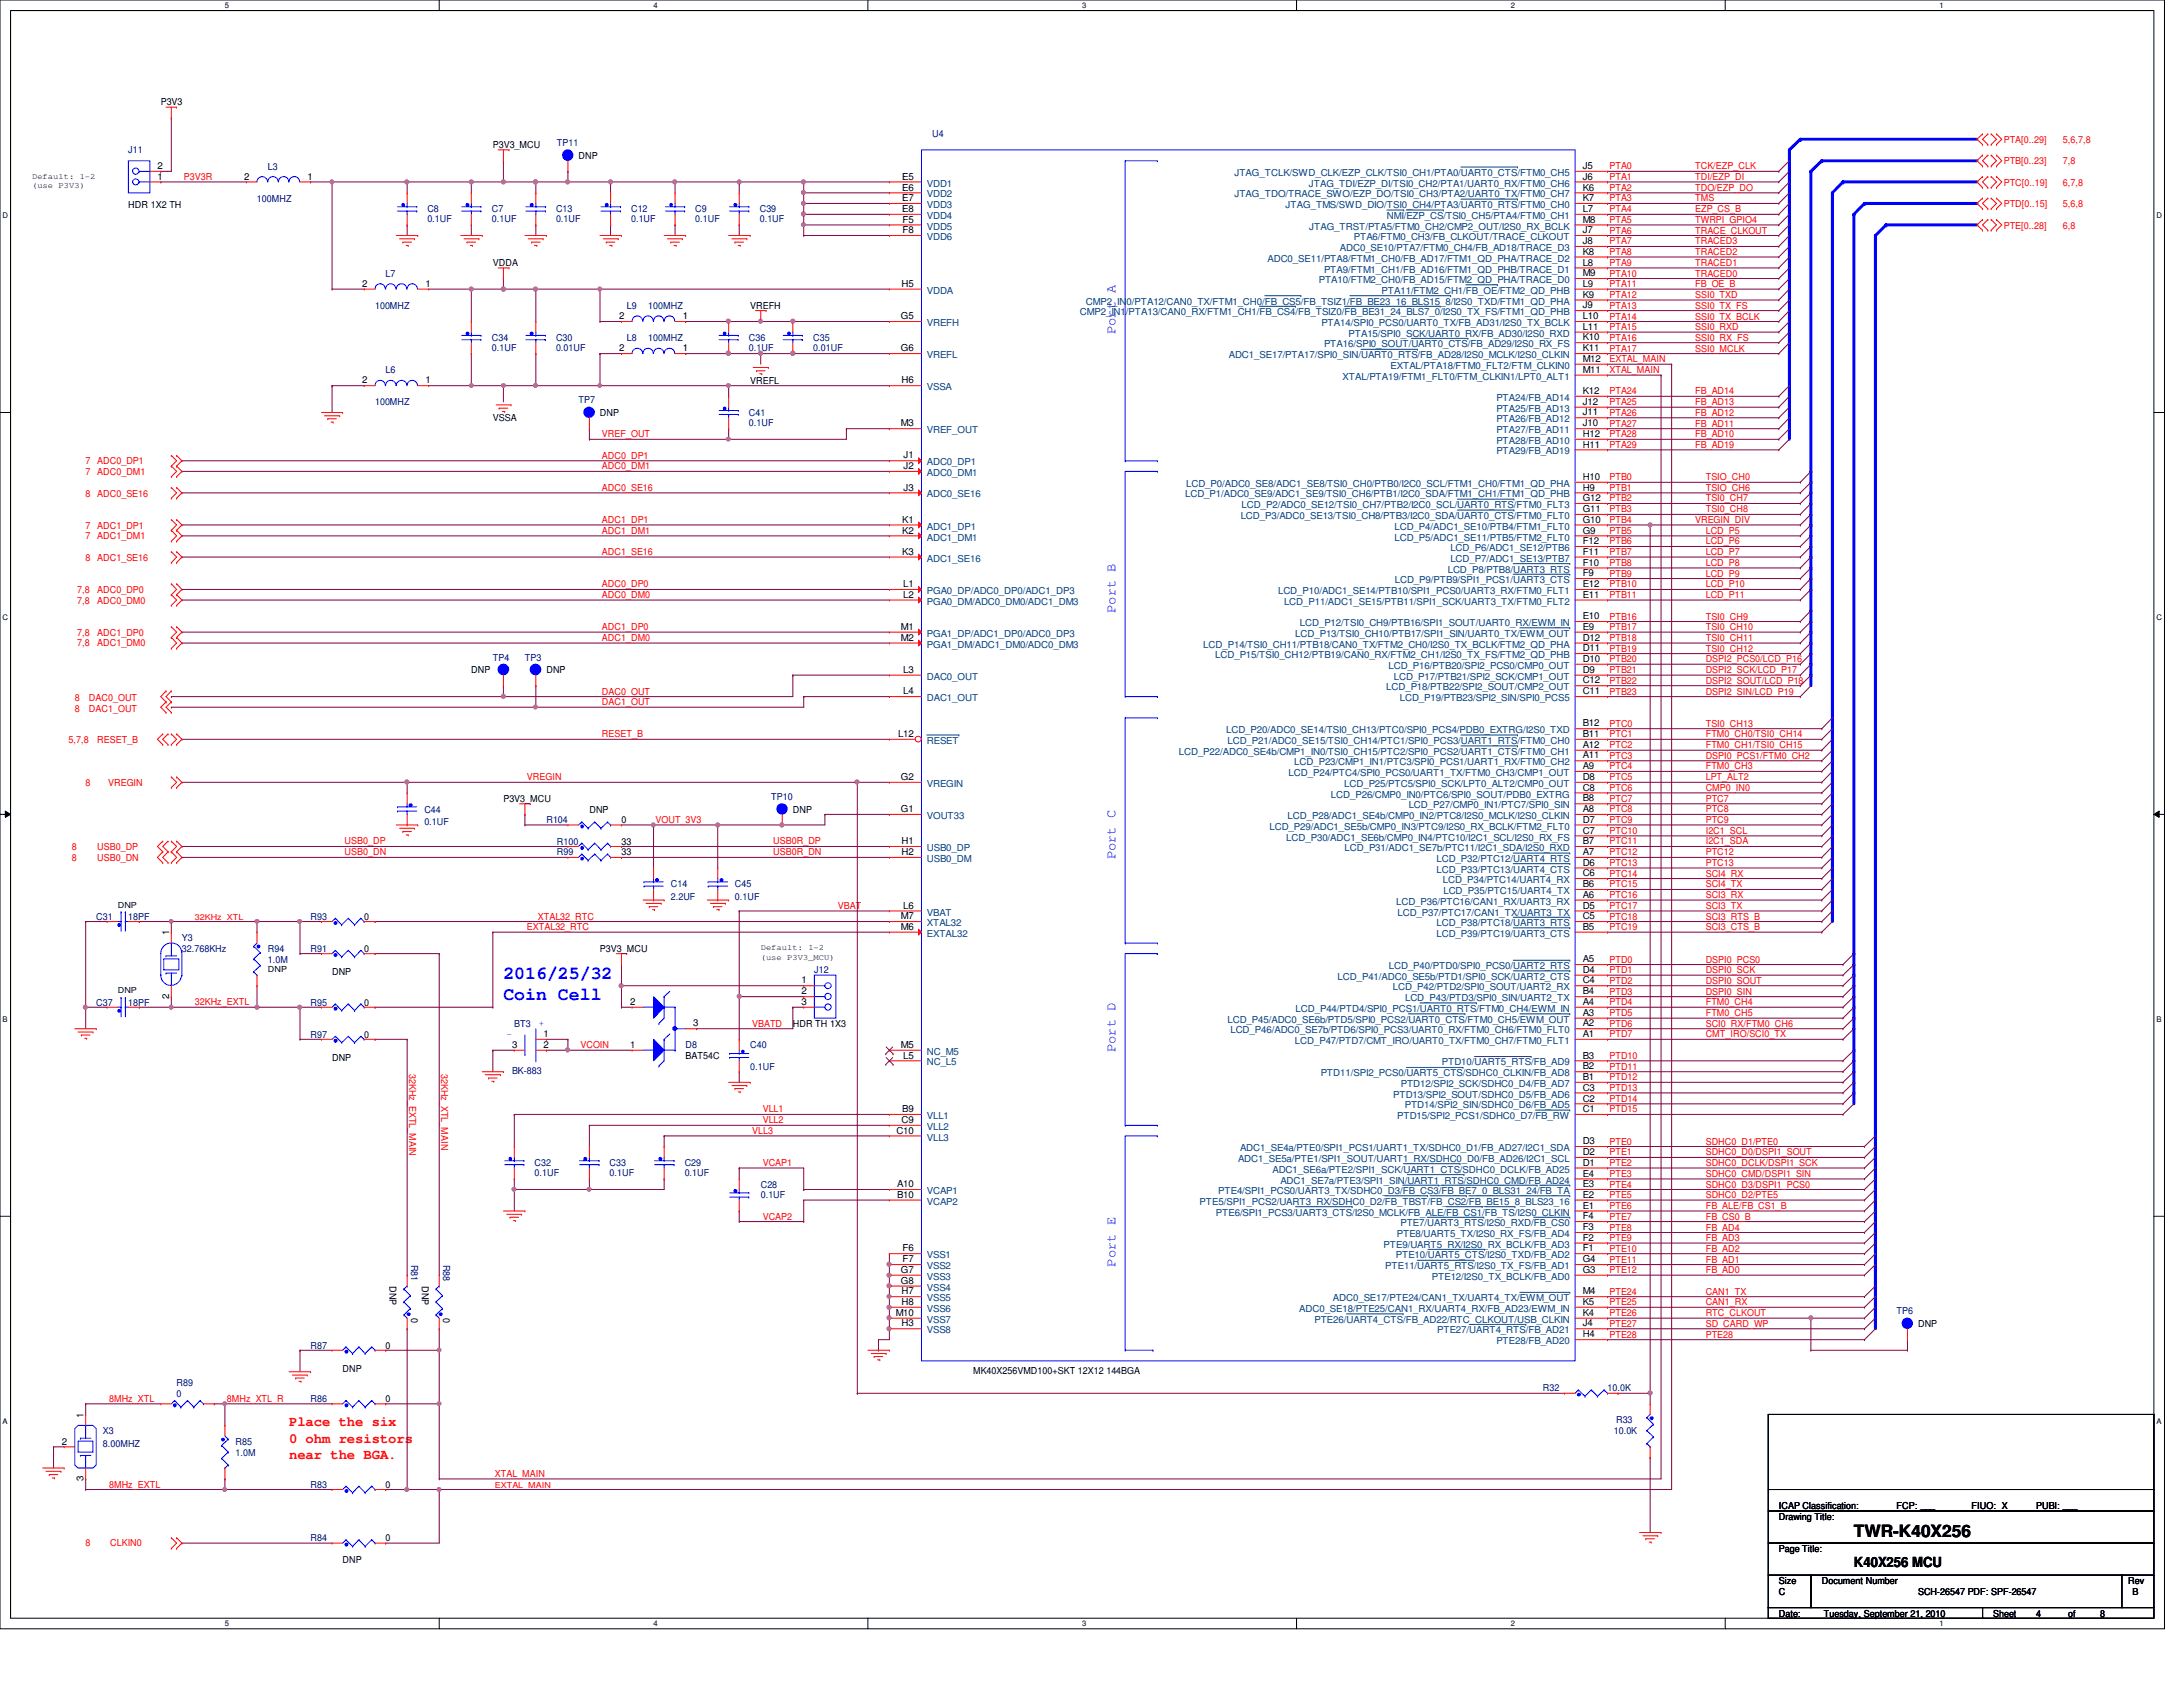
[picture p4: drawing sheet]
<svg xmlns="http://www.w3.org/2000/svg" width="279mm" height="216mm" viewBox="0 0 279 216" stroke-linecap="round" stroke-linejoin="round" font-family="sans-serif">
<defs><g id="words">
<g font-size="2.3" fill="#00f">
<text x="64.4" y="125.3">2016/25/32</text>
<text x="64.4" y="128">Coin Cell</text>
</g>
<text font-size="2.2" x="237.3" y="196.8">TWR-K40X256</text>
<g font-size="1.8" fill="#00f">
<text x="142.8" y="42.8" transform="rotate(-90 142.8 42.8)">Port A</text>
<text x="142.8" y="78.4" transform="rotate(-90 142.8 78.4)">Port B</text>
<text x="142.8" y="110" transform="rotate(-90 142.8 110)">Port C</text>
<text x="142.8" y="134.7" transform="rotate(-90 142.8 134.7)">Port D</text>
<text x="142.8" y="162.1" transform="rotate(-90 142.8 162.1)">Port E</text>
</g>
<g font-size="1.8" fill="#f00">
<text x="37" y="182.5">Place the six</text>
<text x="37" y="184.6">0 ohm resistors</text>
<text x="37" y="186.7">near the BGA.</text>
</g>
<text font-size="1.8" x="237.3" y="200.5">K40X256 MCU</text>
<g font-size="1.2">
<text x="20.6" y="13.5">P3V3</text>
<text x="20.2" y="23">1</text>
<text x="20.2" y="21.6">2</text>
<text x="31.2" y="23">2</text>
<text x="39.4" y="23">1</text>
<text x="63.1" y="19">P3V3_MCU</text>
<text x="74" y="20.3">DNP</text>
<text x="115.5" y="23">E5</text>
<text x="202.6" y="21.6">J5</text>
<text x="202.6" y="23">J6</text>
<text x="16.4" y="26.6">HDR 1X2 TH</text>
<text x="115.5" y="24.4">E6</text>
<text x="115.5" y="25.7">E7</text>
<text x="115.5" y="27.1">E8</text>
<text x="115.5" y="28.5">F5</text>
<text x="115.5" y="29.8">F8</text>
<text x="202.6" y="24.4">K6</text>
<text x="202.6" y="25.7">K7</text>
<text x="202.6" y="27.1">L7</text>
<text x="202.6" y="28.5">M8</text>
<text x="202.6" y="29.8">J7</text>
<text x="63.1" y="34">VDDA</text>
<text x="202.6" y="31.2">J8</text>
<text x="202.6" y="32.6">K8</text>
<text x="202.6" y="34">L8</text>
<text x="202.6" y="35.3">M9</text>
<text x="46.4" y="36.7">2</text>
<text x="54.4" y="36.7">1</text>
<text x="79.2" y="40.9">2</text>
<text x="87.4" y="40.9">1</text>
<text x="96" y="39.5">VREFH</text>
<text x="115.3" y="40.9">G5</text>
<text x="115.4" y="36.7">H5</text>
<text x="202.6" y="36.7">L9</text>
<text x="202.6" y="38.1">K9</text>
<text x="202.6" y="39.5">J9</text>
<text x="202.6" y="40.9">L10</text>
<text x="79.2" y="45">2</text>
<text x="87.4" y="45">1</text>
<text x="115.3" y="45">G6</text>
<text x="202.6" y="42.2">L11</text>
<text x="202.6" y="43.6">K10</text>
<text x="202.6" y="45">K11</text>
<text x="202.6" y="46.3">M12</text>
<text x="202.6" y="47.7">M11</text>
<text x="46.4" y="49.1">2</text>
<text x="54.4" y="49.1">1</text>
<text x="63.1" y="53.9">VSSA</text>
<text x="76.8" y="53.3">DNP</text>
<text x="96" y="49.1">VREFL</text>
<text x="115.4" y="49.1">H6</text>
<text x="202.6" y="50.4">K12</text>
<text x="202.6" y="51.8">J12</text>
<text x="202.6" y="53.2">J11</text>
<text x="115.3" y="54.6">M3</text>
<text x="115.7" y="58.7">J1</text>
<text x="202.6" y="54.6">J10</text>
<text x="202.6" y="55.9">H12</text>
<text x="202.6" y="57.3">H11</text>
<text x="115.7" y="60">J2</text>
<text x="115.7" y="62.8">J3</text>
<text x="202.6" y="61.4">H10</text>
<text x="202.6" y="62.8">H9</text>
<text x="202.6" y="64.1">G12</text>
<text x="202.6" y="65.5">G11</text>
<text x="115.5" y="66.9">K1</text>
<text x="115.5" y="68.3">K2</text>
<text x="115.5" y="71">K3</text>
<text x="202.6" y="66.9">G10</text>
<text x="202.6" y="68.3">G9</text>
<text x="202.6" y="69.6">F12</text>
<text x="202.6" y="71">F11</text>
<text x="115.6" y="75.1">L1</text>
<text x="115.6" y="76.5">L2</text>
<text x="202.6" y="72.4">F10</text>
<text x="202.6" y="73.7">F9</text>
<text x="202.6" y="75.1">E12</text>
<text x="202.6" y="76.5">E11</text>
<text x="115.3" y="80.6">M1</text>
<text x="115.3" y="82">M2</text>
<text x="202.6" y="79.2">E10</text>
<text x="202.6" y="80.6">E9</text>
<text x="202.6" y="82">D12</text>
<text x="202.6" y="83.4">D11</text>
<text x="60.3" y="86.1">DNP</text>
<text x="69.9" y="86.1">DNP</text>
<text x="115.6" y="86.1">L3</text>
<text x="115.6" y="88.9">L4</text>
<text x="202.6" y="84.7">D10</text>
<text x="202.6" y="86.1">D9</text>
<text x="202.6" y="87.5">C12</text>
<text x="202.6" y="88.9">C11</text>
<text x="114.9" y="94.3">L12</text>
<text x="202.6" y="93">B12</text>
<text x="202.6" y="94.3">B11</text>
<text x="202.6" y="95.7">A12</text>
<text x="115.3" y="99.8">G2</text>
<text x="202.6" y="97.1">A11</text>
<text x="202.6" y="98.4">A9</text>
<text x="202.6" y="99.8">D8</text>
<text x="202.6" y="101.2">C8</text>
<text x="64.4" y="102.6">P3V3_MCU</text>
<text x="75.4" y="104">DNP</text>
<text x="79.5" y="105.4">0</text>
<text x="101.5" y="104">DNP</text>
<text x="115.3" y="103.9">G1</text>
<text x="202.6" y="102.6">B8</text>
<text x="202.6" y="103.9">A8</text>
<text x="202.6" y="105.3">D7</text>
<text x="202.6" y="106.7">C7</text>
<text x="79.5" y="108.1">33</text>
<text x="79.5" y="109.5">33</text>
<text x="115.4" y="108">H1</text>
<text x="115.4" y="109.4">H2</text>
<text x="202.6" y="108">B7</text>
<text x="202.6" y="109.4">A7</text>
<text x="202.6" y="110.8">D6</text>
<text x="202.6" y="112.1">C6</text>
<text x="202.6" y="113.5">B6</text>
<text x="21.6" y="119.7" transform="rotate(-90 21.6 119.7)">1</text>
<text x="46.6" y="117.7">0</text>
<text x="115.3" y="119">M6</text>
<text x="115.3" y="117.6">M7</text>
<text x="115.6" y="116.3">L6</text>
<text x="202.6" y="114.9">A6</text>
<text x="202.6" y="116.3">D5</text>
<text x="202.6" y="117.6">C5</text>
<text x="202.6" y="119">B5</text>
<text x="42.5" y="124.8">DNP</text>
<text x="46.6" y="121.8">0</text>
<text x="76.8" y="121.8">P3V3_MCU</text>
<text x="102.6" y="125.9">1</text>
<text x="202.6" y="123.1">A5</text>
<text x="202.6" y="124.5">D4</text>
<text x="202.6" y="125.9">C4</text>
<text x="21.6" y="127.8" transform="rotate(-90 21.6 127.8)">2</text>
<text x="46.6" y="128.7">0</text>
<text x="80.6" y="128.6">2</text>
<text x="88.7" y="131.4">3</text>
<text x="101.5" y="131.4">HDR TH 1X3</text>
<text x="102.6" y="127.3">2</text>
<text x="102.6" y="128.6">3</text>
<text x="202.6" y="127.3">B4</text>
<text x="202.6" y="128.6">A4</text>
<text x="202.6" y="130">A3</text>
<text x="202.6" y="131.4">A2</text>
<text x="42.5" y="135.8">DNP</text>
<text x="46.6" y="132.8">0</text>
<text x="65.5" y="134.1">3</text>
<text x="69.6" y="132.7">1</text>
<text x="69.6" y="134.1">2</text>
<text x="80.6" y="134.1">1</text>
<text x="87.8" y="135.6">BAT54C</text>
<text x="115.3" y="134.1">M5</text>
<text x="115.6" y="135.5">L5</text>
<text x="202.6" y="132.7">A1</text>
<text x="202.6" y="135.5">B3</text>
<text x="202.6" y="136.9">B2</text>
<text x="115.4" y="143.7">C9</text>
<text x="115.5" y="142.3">B9</text>
<text x="202.6" y="138.2">B1</text>
<text x="202.6" y="139.6">C3</text>
<text x="202.6" y="141">C2</text>
<text x="202.6" y="142.3">C1</text>
<text x="114.7" y="145.1">C10</text>
<text x="202.6" y="146.4">D3</text>
<text x="202.6" y="147.8">D2</text>
<text x="202.6" y="149.2">D1</text>
<text x="114.8" y="151.9">A10</text>
<text x="114.8" y="153.3">B10</text>
<text x="202.6" y="150.6">E4</text>
<text x="202.6" y="151.9">E3</text>
<text x="202.6" y="153.3">E2</text>
<text x="202.6" y="154.7">E1</text>
<text x="115.5" y="160.1">F6</text>
<text x="115.5" y="161.5">F7</text>
<text x="202.6" y="156">F4</text>
<text x="202.6" y="157.4">F3</text>
<text x="202.6" y="158.8">F2</text>
<text x="202.6" y="160.1">F1</text>
<text x="202.6" y="161.5">G4</text>
<text x="49.9" y="164.6" transform="rotate(90 49.9 164.6)">DNP</text>
<text x="54" y="164.6" transform="rotate(90 54 164.6)">DNP</text>
<text x="115.3" y="162.9">G7</text>
<text x="115.3" y="164.3">G8</text>
<text x="115.4" y="165.7">H7</text>
<text x="115.4" y="167">H8</text>
<text x="202.6" y="162.9">G3</text>
<text x="202.6" y="165.7">M4</text>
<text x="202.6" y="167">K5</text>
<text x="49.4" y="172.6">0</text>
<text x="52.6" y="168.7" transform="rotate(90 52.6 168.7)">0</text>
<text x="56.7" y="168.7" transform="rotate(90 56.7 168.7)">0</text>
<text x="114.6" y="168.4">M10</text>
<text x="115.4" y="169.8">H3</text>
<text x="202.6" y="168.4">K4</text>
<text x="202.6" y="169.8">J4</text>
<text x="202.6" y="171.2">H4</text>
<text x="245.5" y="169.8">DNP</text>
<text x="43.9" y="175.6">DNP</text>
<text x="49.4" y="179.5">0</text>
<text x="124.5" y="175.9">MK40X256VMD100+SKT 12X12 144BGA</text>
<text x="7.9" y="184.9">2</text>
<text x="10.7" y="181.4" transform="rotate(-90 10.7 181.4)">1</text>
<text x="10.7" y="189.5" transform="rotate(-90 10.7 189.5)">3</text>
<text x="49.4" y="190.4">0</text>
<text x="49.4" y="197.3">0</text>
<text x="227.7" y="194.5">Drawing Title:</text>
<text x="227.7" y="193.2">ICAP Classification:</text>
<text x="242.7" y="193.2">FCP: ___</text>
<text x="252.3" y="193.2">FIUO: X</text>
<text x="260.6" y="193.2">PUBI: ___</text>
<text x="43.9" y="200">DNP</text>
<text x="227.7" y="202.7">Size</text>
<text x="227.7" y="198.6">Page Title:</text>
<text x="233.2" y="202.7">Document Number</text>
<text x="272.4" y="202.7">Rev</text>
<text x="227.7" y="206.9">Date:</text>
<text x="227.7" y="204.1">C</text>
<text x="233.4" y="206.9">Tuesday, September 21, 2010</text>
<text x="245.5" y="204.1">SCH-26547 PDF: SPF-26547</text>
<text x="255.1" y="206.9">Sheet</text>
<text x="260.6" y="206.9">4</text>
<text x="264.7" y="206.9">of</text>
<text x="268.8" y="206.9">8</text>
<text x="272.9" y="204.1">B</text>
</g>
<g font-size="1.2" fill="#000080">
<text x="119.3" y="17.6">U4</text>
<text x="16.4" y="19.6">J11</text>
<text x="34.3" y="21.7">L3</text>
<text x="71.3" y="18.7">TP11</text>
<text x="32.9" y="25.8">100MHZ</text>
<text x="54.7" y="27.2">C8</text>
<text x="54.7" y="28.4">0.1UF</text>
<text x="62.9" y="27.2">C7</text>
<text x="62.9" y="28.4">0.1UF</text>
<text x="71.2" y="27.2">C13</text>
<text x="71.2" y="28.4">0.1UF</text>
<text x="80.8" y="27.2">C12</text>
<text x="80.8" y="28.4">0.1UF</text>
<text x="89" y="27.2">C9</text>
<text x="89" y="28.4">0.1UF</text>
<text x="97.2" y="27.2">C39</text>
<text x="97.2" y="28.4">0.1UF</text>
<text x="49.4" y="35.4">L7</text>
<text x="48" y="39.5">100MHZ</text>
<text x="80.2" y="39.5">L9</text>
<text x="83" y="39.5">100MHZ</text>
<text x="49.4" y="47.8">L6</text>
<text x="62.9" y="43.6">C34</text>
<text x="62.9" y="44.9">0.1UF</text>
<text x="71.2" y="43.6">C30</text>
<text x="71.2" y="44.9">0.01UF</text>
<text x="80.2" y="43.6">L8</text>
<text x="83" y="43.6">100MHZ</text>
<text x="95.8" y="43.6">C36</text>
<text x="95.8" y="44.9">0.1UF</text>
<text x="104.1" y="43.6">C35</text>
<text x="104.1" y="44.9">0.01UF</text>
<text x="48" y="51.9">100MHZ</text>
<text x="74" y="51.6">TP7</text>
<text x="95.8" y="53.3">C41</text>
<text x="95.8" y="54.5">0.1UF</text>
<text x="63.1" y="84.5">TP4</text>
<text x="67.2" y="84.5">TP3</text>
<text x="54.3" y="104">C44</text>
<text x="54.3" y="105.6">0.1UF</text>
<text x="69.9" y="105.4">R104</text>
<text x="98.7" y="102.4">TP10</text>
<text x="71.3" y="108.1">R100</text>
<text x="71.3" y="109.5">R99</text>
<text x="85.9" y="113.6">C14</text>
<text x="94.1" y="113.6">C45</text>
<text x="12.3" y="117.7">C31</text>
<text x="16.4" y="117.7">18PF</text>
<text x="39.8" y="117.7">R93</text>
<text x="85.9" y="115.2">2.2UF</text>
<text x="94.1" y="115.2">0.1UF</text>
<text x="23.3" y="120.4">Y3</text>
<text x="23.3" y="121.8">32.768KHz</text>
<text x="34.3" y="121.8">R94</text>
<text x="34.3" y="123.2">1.0M</text>
<text x="39.8" y="121.8">R91</text>
<text x="104.2" y="124.6">J12</text>
<text x="12.3" y="128.7">C37</text>
<text x="16.4" y="128.7">18PF</text>
<text x="39.8" y="128.7">R95</text>
<text x="65.8" y="131.4">BT3</text>
<text x="39.8" y="132.8">R97</text>
<text x="65.5" y="137.5">BK-883</text>
<text x="87.8" y="134.2">D8</text>
<text x="96" y="134.2">C40</text>
<text x="96" y="136.9">0.1UF</text>
<text x="68.4" y="149.3">C32</text>
<text x="78" y="149.3">C33</text>
<text x="87.6" y="149.3">C29</text>
<text x="68.4" y="150.5">0.1UF</text>
<text x="78" y="150.5">0.1UF</text>
<text x="87.6" y="150.5">0.1UF</text>
<text x="97.4" y="152">C28</text>
<text x="97.4" y="153.4">0.1UF</text>
<text x="52.6" y="161.8" transform="rotate(90 52.6 161.8)">R81</text>
<text x="56.7" y="161.8" transform="rotate(90 56.7 161.8)">R88</text>
<text x="39.8" y="172.6">R87</text>
<text x="242.7" y="168.2">TP6</text>
<text x="22.6" y="177.4">R89</text>
<text x="22.6" y="178.7">0</text>
<text x="39.8" y="179.5">R86</text>
<text x="197.5" y="178.1">R32</text>
<text x="205.7" y="178.1">10.0K</text>
<text x="13.2" y="183.6">X3</text>
<text x="13.2" y="185.2">8.00MHZ</text>
<text x="30.1" y="184.9">R85</text>
<text x="206.5" y="183.6">10.0K</text>
<text x="206.8" y="182.2">R33</text>
<text x="30.1" y="186.3">1.0M</text>
<text x="39.8" y="190.4">R83</text>
<text x="39.8" y="197.3">R84</text>
</g>
<g font-size="1.2" fill="#f00">
<text x="23.5" y="23">P3V3R</text>
<text x="206" y="23">PTA1</text>
<text x="206" y="21.7">PTA0</text>
<text x="217" y="23">TDI/EZP_DI</text>
<text x="217" y="21.7">TCK/EZP_CLK</text>
<text x="256.5" y="18.3">PTA[0..29]</text>
<text x="256.5" y="21">PTB[0..23]</text>
<text x="256.5" y="23.7">PTC[0..19]</text>
<text x="264" y="18.3">5,6,7,8</text>
<text x="264" y="21">7,8</text>
<text x="264" y="23.7">6,7,8</text>
<text x="206" y="28.5">PTA5</text>
<text x="206" y="29.9">PTA6</text>
<text x="206" y="24.4">PTA2</text>
<text x="206" y="25.8">PTA3</text>
<text x="206" y="27.2">PTA4</text>
<text x="217" y="28.5">TWRPI_GPIO4</text>
<text x="217" y="29.9">TRACE_CLKOUT</text>
<text x="217" y="24.4">TDO/EZP_DO</text>
<text x="217" y="25.8">TMS</text>
<text x="217" y="27.2">EZP_CS_B</text>
<text x="256.5" y="26.5">PTD[0..15]</text>
<text x="256.5" y="29.3">PTE[0..28]</text>
<text x="264" y="26.5">5,6,8</text>
<text x="264" y="29.3">6,8</text>
<text x="206" y="31.3">PTA7</text>
<text x="206" y="34">PTA9</text>
<text x="206" y="35.4">PTA10</text>
<text x="206" y="32.6">PTA8</text>
<text x="217" y="31.3">TRACED3</text>
<text x="217" y="34">TRACED1</text>
<text x="217" y="35.4">TRACED0</text>
<text x="217" y="32.6">TRACED2</text>
<text x="206" y="39.5">PTA13</text>
<text x="206" y="40.9">PTA14</text>
<text x="206" y="36.7">PTA11</text>
<text x="206" y="38.1">PTA12</text>
<text x="217" y="39.5">SSI0_TX_FS</text>
<text x="217" y="40.9">SSI0_TX_BCLK</text>
<text x="217" y="36.7">FB_OE_B</text>
<text x="217" y="38.1">SSI0_TXD</text>
<text x="206" y="42.2">PTA15</text>
<text x="206" y="43.6">PTA16</text>
<text x="206" y="45">PTA17</text>
<text x="206" y="46.4">EXTAL_MAIN</text>
<text x="206" y="47.8">XTAL_MAIN</text>
<text x="217" y="42.2">SSI0_RXD</text>
<text x="217" y="43.6">SSI0_RX_FS</text>
<text x="217" y="45">SSI0_MCLK</text>
<text x="206" y="50.5">PTA24</text>
<text x="206" y="51.9">PTA25</text>
<text x="206" y="53.2">PTA26</text>
<text x="217" y="50.5">FB_AD14</text>
<text x="217" y="51.9">FB_AD13</text>
<text x="217" y="53.2">FB_AD12</text>
<text x="11" y="59.4">7 ADC0_DP1</text>
<text x="77" y="58.7">ADC0_DP1</text>
<text x="77" y="56">VREF_OUT</text>
<text x="206" y="56">PTA28</text>
<text x="206" y="57.3">PTA29</text>
<text x="206" y="54.6">PTA27</text>
<text x="217" y="56">FB_AD10</text>
<text x="217" y="57.3">FB_AD19</text>
<text x="217" y="54.6">FB_AD11</text>
<text x="11" y="60.8">7 ADC0_DM1</text>
<text x="11" y="63.5">8 ADC0_SE16</text>
<text x="77" y="62.8">ADC0_SE16</text>
<text x="77" y="60.1">ADC0_DM1</text>
<text x="206" y="62.8">PTB1</text>
<text x="206" y="64.2">PTB2</text>
<text x="206" y="65.6">PTB3</text>
<text x="206" y="61.5">PTB0</text>
<text x="218.3" y="62.8">TSIO_CH6</text>
<text x="218.3" y="64.2">TSI0_CH7</text>
<text x="218.3" y="65.6">TSI0_CH8</text>
<text x="218.3" y="61.5">TSIO_CH0</text>
<text x="11" y="67.6">7 ADC1_DP1</text>
<text x="11" y="69">7 ADC1_DM1</text>
<text x="11" y="71.8">8 ADC1_SE16</text>
<text x="77" y="71">ADC1_SE16</text>
<text x="77" y="68.3">ADC1_DM1</text>
<text x="77" y="66.9">ADC1_DP1</text>
<text x="206" y="68.3">PTB5</text>
<text x="206" y="69.7">PTB6</text>
<text x="206" y="71">PTB7</text>
<text x="206" y="66.9">PTB4</text>
<text x="217" y="66.9">VREGIN_DIV</text>
<text x="218.3" y="68.3">LCD_P5</text>
<text x="218.3" y="69.7">LCD_P6</text>
<text x="218.3" y="71">LCD_P7</text>
<text x="9.9" y="75.9">7,8</text>
<text x="9.9" y="77.3">7,8</text>
<text x="12.4" y="75.9">ADC0_DP0</text>
<text x="12.4" y="77.3">ADC0_DM0</text>
<text x="77" y="76.5">ADC0_DM0</text>
<text x="77" y="75.2">ADC0_DP0</text>
<text x="206" y="72.4">PTB8</text>
<text x="206" y="73.8">PTB9</text>
<text x="206" y="75.2">PTB10</text>
<text x="206" y="76.5">PTB11</text>
<text x="218.3" y="72.4">LCD_P8</text>
<text x="218.3" y="73.8">LCD_P9</text>
<text x="218.3" y="75.2">LCD_P10</text>
<text x="218.3" y="76.5">LCD_P11</text>
<text x="9.9" y="81.4">7,8</text>
<text x="9.9" y="82.7">7,8</text>
<text x="12.4" y="81.4">ADC1_DP0</text>
<text x="12.4" y="82.7">ADC1_DM0</text>
<text x="77" y="82">ADC1_DM0</text>
<text x="77" y="80.6">ADC1_DP0</text>
<text x="206" y="79.3">PTB16</text>
<text x="206" y="80.6">PTB17</text>
<text x="206" y="82">PTB18</text>
<text x="206" y="83.4">PTB19</text>
<text x="218.3" y="79.3">TSI0_CH9</text>
<text x="218.3" y="80.6">TSI0_CH10</text>
<text x="218.3" y="82">TSI0_CH11</text>
<text x="218.3" y="83.4">TSI0_CH12</text>
<text x="9.6" y="89.7">8</text>
<text x="11.4" y="89.7">DAC0_OUT</text>
<text x="77" y="88.9">DAC0_OUT</text>
<text x="206" y="84.8">PTB20</text>
<text x="206" y="86.1">PTB21</text>
<text x="206" y="87.5">PTB22</text>
<text x="206" y="88.9">PTB23</text>
<text x="218.3" y="84.8">DSPI2_PCS0/LCD_P16</text>
<text x="218.3" y="86.1">DSPI2_SCK/LCD_P17</text>
<text x="218.3" y="87.5">DSPI2_SOUT/LCD_P18</text>
<text x="218.3" y="88.9">DSPI2_SIN/LCD_P19</text>
<text x="8.8" y="95.1">5,7,8</text>
<text x="9.6" y="91.1">8</text>
<text x="11.4" y="91.1">DAC1_OUT</text>
<text x="12.4" y="95.1">RESET_B</text>
<text x="77" y="94.4">RESET_B</text>
<text x="77" y="90.3">DAC1_OUT</text>
<text x="206" y="95.8">PTC2</text>
<text x="206" y="93">PTC0</text>
<text x="206" y="94.4">PTC1</text>
<text x="218.3" y="95.8">FTM0_CH1/TSI0_CH15</text>
<text x="218.3" y="93">TSI0_CH13</text>
<text x="218.3" y="94.4">FTM0_CH0/TSI0_CH14</text>
<text x="11" y="100.6">8</text>
<text x="13.8" y="100.6">VREGIN</text>
<text x="67.4" y="99.9">VREGIN</text>
<text x="206" y="97.1">PTC3</text>
<text x="206" y="98.5">PTC4</text>
<text x="206" y="99.9">PTC5</text>
<text x="206" y="101.2">PTC6</text>
<text x="218.3" y="97.1">DSPI0_PCS1/FTM0_CH2</text>
<text x="218.3" y="98.5">FTM0_CH3</text>
<text x="218.3" y="99.9">LPT_ALT2</text>
<text x="218.3" y="101.2">CMP0_IN0</text>
<text x="83.9" y="105.3">VOUT_3V3</text>
<text x="206" y="106.7">PTC10</text>
<text x="206" y="102.6">PTC7</text>
<text x="206" y="104">PTC8</text>
<text x="206" y="105.3">PTC9</text>
<text x="218.3" y="106.7">I2C1_SCL</text>
<text x="218.3" y="102.6">PTC7</text>
<text x="218.3" y="104">PTC8</text>
<text x="218.3" y="105.3">PTC9</text>
<text x="9.2" y="108.8">8</text>
<text x="9.2" y="110.2">8</text>
<text x="12.4" y="108.8">USB0_DP</text>
<text x="12.4" y="110.2">USB0_DN</text>
<text x="44.1" y="108.1">USB0_DP</text>
<text x="44.1" y="109.5">USB0_DN</text>
<text x="99" y="109.5">USB0R_DN</text>
<text x="99" y="108.1">USB0R_DP</text>
<text x="206" y="108.1">PTC11</text>
<text x="206" y="109.5">PTC12</text>
<text x="206" y="110.8">PTC13</text>
<text x="206" y="112.2">PTC14</text>
<text x="206" y="113.6">PTC15</text>
<text x="218.3" y="108.1">I2C1_SDA</text>
<text x="218.3" y="109.5">PTC12</text>
<text x="218.3" y="110.8">PTC13</text>
<text x="218.3" y="112.2">SCI4_RX</text>
<text x="218.3" y="113.6">SCI4_TX</text>
<text x="67.4" y="119">EXTAL32_RTC</text>
<text x="68.8" y="117.7">XTAL32_RTC</text>
<text x="107.2" y="116.3">VBAT</text>
<text x="206" y="114.9">PTC16</text>
<text x="206" y="116.3">PTC17</text>
<text x="206" y="117.7">PTC18</text>
<text x="206" y="119">PTC19</text>
<text x="218.3" y="114.9">SCI3_RX</text>
<text x="218.3" y="116.3">SCI3_TX</text>
<text x="218.3" y="117.7">SCI3_RTS_B</text>
<text x="218.3" y="119">SCI3_CTS_B</text>
<text x="206" y="125.9">PTD2</text>
<text x="206" y="123.2">PTD0</text>
<text x="206" y="124.5">PTD1</text>
<text x="218.3" y="125.9">DSPI0_SOUT</text>
<text x="218.3" y="123.2">DSPI0_PCS0</text>
<text x="218.3" y="124.5">DSPI0_SCK</text>
<text x="24.9" y="128.7">32KHz_EXTL</text>
<text x="96.3" y="131.4">VBATD</text>
<text x="206" y="127.3">PTD3</text>
<text x="206" y="128.7">PTD4</text>
<text x="206" y="131.4">PTD6</text>
<text x="206" y="130">PTD5</text>
<text x="218.3" y="127.3">DSPI0_SIN</text>
<text x="218.3" y="128.7">FTM0_CH4</text>
<text x="218.3" y="131.4">SCI0_RX/FTM0_CH6</text>
<text x="218.3" y="130">FTM0_CH5</text>
<text x="52.4" y="137.4" transform="rotate(90 52.4 137.4)">32KHz_EXTL_MAIN</text>
<text x="56.5" y="137.4" transform="rotate(90 56.5 137.4)">32KHz_XTL_MAIN</text>
<text x="74.3" y="134.2">VCOIN</text>
<text x="206" y="132.8">PTD7</text>
<text x="206" y="135.5">PTD10</text>
<text x="206" y="136.9">PTD11</text>
<text x="218.3" y="132.8">CMT_IRO/SCI0_TX</text>
<text x="97.6" y="143.8">VLL2</text>
<text x="97.6" y="142.4">VLL1</text>
<text x="206" y="138.3">PTD12</text>
<text x="206" y="141">PTD14</text>
<text x="206" y="142.4">PTD15</text>
<text x="206" y="139.6">PTD13</text>
<text x="96.3" y="145.1">VLL3</text>
<text x="97.6" y="149.2">VCAP1</text>
<text x="206" y="146.5">PTE0</text>
<text x="206" y="147.9">PTE1</text>
<text x="206" y="149.2">PTE2</text>
<text x="218.3" y="146.5">SDHC0_D1/PTE0</text>
<text x="218.3" y="147.9">SDHC0_D0/DSPI1_SOUT</text>
<text x="218.3" y="149.2">SDHC0_DCLK/DSPI1_SCK</text>
<text x="206" y="154.7">PTE6</text>
<text x="206" y="150.6">PTE3</text>
<text x="206" y="152">PTE4</text>
<text x="206" y="153.3">PTE5</text>
<text x="218.3" y="154.7">FB_ALE/FB_CS1_B</text>
<text x="218.3" y="150.6">SDHC0_CMD/DSPI1_SIN</text>
<text x="218.3" y="152">SDHC0_D3/DSPI1_PCS0</text>
<text x="218.3" y="153.3">SDHC0_D2/PTE5</text>
<text x="97.6" y="156.1">VCAP2</text>
<text x="206" y="156.1">PTE7</text>
<text x="206" y="161.6">PTE11</text>
<text x="206" y="157.5">PTE8</text>
<text x="206" y="158.8">PTE9</text>
<text x="206" y="160.2">PTE10</text>
<text x="218.3" y="156.1">FB_CS0_B</text>
<text x="218.3" y="161.6">FB_AD1</text>
<text x="218.3" y="157.5">FB_AD4</text>
<text x="218.3" y="158.8">FB_AD3</text>
<text x="218.3" y="160.2">FB_AD2</text>
<text x="206" y="162.9">PTE12</text>
<text x="206" y="165.7">PTE24</text>
<text x="206" y="167">PTE25</text>
<text x="218.3" y="162.9">FB_AD0</text>
<text x="218.3" y="165.7">CAN1_TX</text>
<text x="218.3" y="167">CAN1_RX</text>
<text x="206" y="169.8">PTE27</text>
<text x="206" y="171.2">PTE28</text>
<text x="206" y="168.4">PTE26</text>
<text x="218.3" y="169.8">SD_CARD_WP</text>
<text x="218.3" y="171.2">PTE28</text>
<text x="218.3" y="168.4">RTC_CLKOUT</text>
<text x="14" y="179.4">8MHz_XTL</text>
<text x="29" y="179.4">8MHz_XTL_R</text>
<text x="14" y="190.4">8MHz_EXTL</text>
<text x="63.3" y="189">XTAL_MAIN</text>
<text x="11" y="197.8">8</text>
<text x="14.1" y="197.8">CLKIN0</text>
</g>
<g font-size="1.2" fill="#004080">
<text x="118.6" y="23.9">VDD1</text>
<text x="158" y="22.5">JTAG_TCLK/SWD_CLK/EZP_CLK/TSI0_CH1/PTA0/UART0_CTS/FTM0_CH5</text>
<text x="167.5" y="23.9">JTAG_TDI/EZP_DI/TSI0_CH2/PTA1/UART0_RX/FTM0_CH6</text>
<text x="118.6" y="25.3">VDD2</text>
<text x="118.6" y="26.6">VDD3</text>
<text x="118.6" y="28">VDD4</text>
<text x="118.6" y="29.4">VDD5</text>
<text x="158" y="25.3">JTAG_TDO/TRACE_SWO/EZP_DO/TSI0_CH3/PTA2/UART0_TX/FTM0_CH7</text>
<text x="164.5" y="26.6">JTAG_TMS/SWD_DIO/TSI0_CH4/PTA3/UART0_RTS/FTM0_CH0</text>
<text x="167.6" y="29.4">JTAG_TRST/PTA5/FTM0_CH2/CMP2_OUT/I2S0_RX_BCLK</text>
<text x="177.5" y="28">NMI/EZP_CS/TSI0_CH5/PTA4/FTM0_CH1</text>
<text x="118.6" y="30.7">VDD6</text>
<text x="162.2" y="33.5">ADC0_SE11/PTA8/FTM1_CH0/FB_AD17/FTM1_QD_PHA/TRACE_D2</text>
<text x="169.5" y="34.9">PTA9/FTM1_CH1/FB_AD16/FTM1_QD_PHB/TRACE_D1</text>
<text x="171.5" y="32.1">ADC0_SE10/PTA7/FTM0_CH4/FB_AD18/TRACE_D3</text>
<text x="173.3" y="30.7">PTA6/FTM0_CH3/FB_CLKOUT/TRACE_CLKOUT</text>
<text x="118.6" y="37.6">VDDA</text>
<text x="118.6" y="41.7">VREFH</text>
<text x="138.2" y="40.3">CMP2_IN1/PTA13/CAN0_RX/FTM1_CH1/FB_CS4/FB_TSIZ0/FB_BE31_24_BLS7_0/I2S0_TX_FS/FTM1_QD_PHB</text>
<text x="139" y="39">CMP2_IN0/PTA12/CAN0_TX/FTM1_CH0/FB_CS5/FB_TSIZ1/FB_BE23_16_BLS15_8/I2S0_TXD/FTM1_QD_PHA</text>
<text x="168.8" y="36.2">PTA10/FTM2_CH0/FB_AD15/FTM2_QD_PHA/TRACE_D0</text>
<text x="169.1" y="41.7">PTA14/SPI0_PCS0/UART0_TX/FB_AD31/I2S0_TX_BCLK</text>
<text x="176.8" y="37.6">PTA11/FTM2_CH1/FB_OE/FTM2_QD_PHB</text>
<text x="118.6" y="45.8">VREFL</text>
<text x="157.3" y="45.8">ADC1_SE17/PTA17/SPI0_SIN/UART0_RTS/FB_AD28/I2S0_MCLK/I2S0_CLKIN</text>
<text x="169.5" y="44.4">PTA16/SPI0_SOUT/UART0_CTS/FB_AD29/I2S0_RX_FS</text>
<text x="172.6" y="43.1">PTA15/SPI0_SCK/UART0_RX/FB_AD30/I2S0_RXD</text>
<text x="178" y="47.2">EXTAL/PTA18/FTM0_FLT2/FTM_CLKIN0</text>
<text x="118.6" y="50">VSSA</text>
<text x="171.8" y="48.6">XTAL/PTA19/FTM1_FLT0/FTM_CLKIN1/LPT0_ALT1</text>
<text x="191.5" y="51.3">PTA24/FB_AD14</text>
<text x="191.5" y="52.7">PTA25/FB_AD13</text>
<text x="118.6" y="55.5">VREF_OUT</text>
<text x="118.6" y="59.6">ADC0_DP1</text>
<text x="191.5" y="54.1">PTA26/FB_AD12</text>
<text x="191.5" y="55.5">PTA27/FB_AD11</text>
<text x="191.5" y="56.8">PTA28/FB_AD10</text>
<text x="191.5" y="58.2">PTA29/FB_AD19</text>
<text x="118.6" y="60.9">ADC0_DM1</text>
<text x="118.6" y="63.7">ADC0_SE16</text>
<text x="151.7" y="63.7">LCD_P1/ADC0_SE9/ADC1_SE9/TSI0_CH6/PTB1/I2C0_SDA/FTM1_CH1/FTM1_QD_PHB</text>
<text x="151.8" y="62.3">LCD_P0/ADC0_SE8/ADC1_SE8/TSI0_CH0/PTB0/I2C0_SCL/FTM1_CH0/FTM1_QD_PHA</text>
<text x="158.9" y="65">LCD_P2/ADC0_SE12/TSI0_CH7/PTB2/I2C0_SCL/UART0_RTS/FTM0_FLT3</text>
<text x="118.6" y="67.8">ADC1_DP1</text>
<text x="118.6" y="69.2">ADC1_DM1</text>
<text x="118.6" y="71.9">ADC1_SE16</text>
<text x="158.8" y="66.4">LCD_P3/ADC0_SE13/TSI0_CH8/PTB3/I2C0_SDA/UART0_CTS/FTM0_FLT0</text>
<text x="178.5" y="67.8">LCD_P4/ADC1_SE10/PTB4/FTM1_FLT0</text>
<text x="178.5" y="69.2">LCD_P5/ADC1_SE11/PTB5/FTM2_FLT0</text>
<text x="185.6" y="70.5">LCD_P6/ADC1_SE12/PTB6</text>
<text x="185.6" y="71.9">LCD_P7/ADC1_SE13/PTB7</text>
<text x="118.6" y="76">PGA0_DP/ADC0_DP0/ADC1_DP3</text>
<text x="118.6" y="77.4">PGA0_DM/ADC0_DM0/ADC1_DM3</text>
<text x="163.6" y="76">LCD_P10/ADC1_SE14/PTB10/SPI1_PCS0/UART3_RX/FTM0_FLT1</text>
<text x="164.3" y="77.4">LCD_P11/ADC1_SE15/PTB11/SPI1_SCK/UART3_TX/FTM0_FLT2</text>
<text x="178.5" y="74.6">LCD_P9/PTB9/SPI1_PCS1/UART3_CTS</text>
<text x="185.3" y="73.3">LCD_P8/PTB8/UART3_RTS</text>
<text x="118.6" y="81.5">PGA1_DP/ADC1_DP0/ADC0_DP3</text>
<text x="118.6" y="82.9">PGA1_DM/ADC1_DM0/ADC0_DM3</text>
<text x="154" y="82.9">LCD_P14/TSI0_CH11/PTB18/CAN0_TX/FTM2_CH0/I2S0_TX_BCLK/FTM2_QD_PHA</text>
<text x="165.8" y="81.5">LCD_P13/TSI0_CH10/PTB17/SPI1_SIN/UART0_TX/EWM_OUT</text>
<text x="166.4" y="80.1">LCD_P12/TSI0_CH9/PTB16/SPI1_SOUT/UART0_RX/EWM_IN</text>
<text x="118.6" y="87">DAC0_OUT</text>
<text x="118.6" y="89.7">DAC1_OUT</text>
<text x="155.5" y="84.2">LCD_P15/TSI0_CH12/PTB19/CAN0_RX/FTM2_CH1/I2S0_TX_FS/FTM2_QD_PHB</text>
<text x="177.4" y="88.3">LCD_P18/PTB22/SPI2_SOUT/CMP2_OUT</text>
<text x="177.7" y="85.6">LCD_P16/PTB20/SPI2_PCS0/CMP0_OUT</text>
<text x="178.4" y="87">LCD_P17/PTB21/SPI2_SCK/CMP1_OUT</text>
<text x="179.2" y="89.7">LCD_P19/PTB23/SPI2_SIN/SPI0_PCS5</text>
<text x="118.6" y="95.2">RESET</text>
<text x="156.9" y="93.9">LCD_P20/ADC0_SE14/TSI0_CH13/PTC0/SPI0_PCS4/PDB0_EXTRG/I2S0_TXD</text>
<text x="157.1" y="95.2">LCD_P21/ADC0_SE15/TSI0_CH14/PTC1/SPI0_PCS3/UART1_RTS/FTM0_CH0</text>
<text x="118.6" y="100.7">VREGIN</text>
<text x="150.9" y="96.6">LCD_P22/ADC0_SE4b/CMP1_IN0/TSI0_CH15/PTC2/SPI0_PCS2/UART1_CTS/FTM0_CH1</text>
<text x="164.9" y="99.3">LCD_P24/PTC4/SPI0_PCS0/UART1_TX/FTM0_CH3/CMP1_OUT</text>
<text x="165.7" y="98">LCD_P23/CMP1_IN1/PTC3/SPI0_PCS1/UART1_RX/FTM0_CH2</text>
<text x="172" y="100.7">LCD_P25/PTC5/SPI0_SCK/LPT0_ALT2/CMP0_OUT</text>
<text x="118.6" y="104.8">VOUT33</text>
<text x="162.5" y="106.2">LCD_P29/ADC1_SE5b/CMP0_IN3/PTC9/I2S0_RX_BCLK/FTM2_FLT0</text>
<text x="164.6" y="107.6">LCD_P30/ADC1_SE6b/CMP0_IN4/PTC10/I2C1_SCL/I2S0_RX_FS</text>
<text x="164.8" y="104.8">LCD_P28/ADC1_SE4b/CMP0_IN2/PTC8/I2S0_MCLK/I2S0_CLKIN</text>
<text x="170.3" y="102.1">LCD_P26/CMP0_IN0/PTC6/SPI0_SOUT/PDB0_EXTRG</text>
<text x="180.3" y="103.5">LCD_P27/CMP0_IN1/PTC7/SPI0_SIN</text>
<text x="118.6" y="108.9">USB0_DP</text>
<text x="118.6" y="110.3">USB0_DM</text>
<text x="172.1" y="108.9">LCD_P31/ADC1_SE7b/PTC11/I2C1_SDA/I2S0_RXD</text>
<text x="183.9" y="110.3">LCD_P32/PTC12/UART4_RTS</text>
<text x="183.9" y="111.7">LCD_P33/PTC13/UART4_CTS</text>
<text x="184.7" y="113">LCD_P34/PTC14/UART4_RX</text>
<text x="118.6" y="117.2">VBAT</text>
<text x="118.6" y="119.9">EXTAL32</text>
<text x="118.6" y="118.5">XTAL32</text>
<text x="178.7" y="115.8">LCD_P36/PTC16/CAN1_RX/UART3_RX</text>
<text x="178.9" y="117.2">LCD_P37/PTC17/CAN1_TX/UART3_TX</text>
<text x="183.9" y="118.5">LCD_P38/PTC18/UART3_RTS</text>
<text x="183.9" y="119.9">LCD_P39/PTC19/UART3_CTS</text>
<text x="184.7" y="114.4">LCD_P35/PTC15/UART4_TX</text>
<text x="171.2" y="125.4">LCD_P41/ADC0_SE5b/PTD1/SPI0_SCK/UART2_CTS</text>
<text x="177.8" y="124">LCD_P40/PTD0/SPI0_PCS0/UART2_RTS</text>
<text x="157.1" y="130.9">LCD_P45/ADC0_SE6b/PTD5/SPI0_PCS2/UART0_CTS/FTM0_CH5/EWM_OUT</text>
<text x="165.8" y="129.5">LCD_P44/PTD4/SPI0_PCS1/UART0_RTS/FTM0_CH4/EWM_IN</text>
<text x="178.3" y="126.7">LCD_P42/PTD2/SPI0_SOUT/UART2_RX</text>
<text x="179.8" y="128.1">LCD_P43/PTD3/SPI0_SIN/UART2_TX</text>
<text x="118.6" y="135">NC_M5</text>
<text x="118.6" y="136.4">NC_L5</text>
<text x="157.5" y="132.2">LCD_P46/ADC0_SE7b/PTD6/SPI0_PCS3/UART0_RX/FTM0_CH6/FTM0_FLT0</text>
<text x="165.7" y="133.6">LCD_P47/PTD7/CMT_IRO/UART0_TX/FTM0_CH7/FTM0_FLT1</text>
<text x="169" y="137.8">PTD11/SPI2_PCS0/UART5_CTS/SDHC0_CLKIN/FB_AD8</text>
<text x="184.5" y="136.4">PTD10/UART5_RTS/FB_AD9</text>
<text x="118.6" y="143.2">VLL1</text>
<text x="178.3" y="140.5">PTD13/SPI2_SOUT/SDHC0_D5/FB_AD6</text>
<text x="178.8" y="143.2">PTD15/SPI2_PCS1/SDHC0_D7/FB_RW</text>
<text x="179.3" y="139.1">PTD12/SPI2_SCK/SDHC0_D4/FB_AD7</text>
<text x="179.8" y="141.9">PTD14/SPI2_SIN/SDHC0_D6/FB_AD5</text>
<text x="118.6" y="144.6">VLL2</text>
<text x="118.6" y="146">VLL3</text>
<text x="158.5" y="148.7">ADC1_SE5a/PTE1/SPI1_SOUT/UART1_RX/SDHC0_D0/FB_AD26/I2C1_SCL</text>
<text x="158.7" y="147.3">ADC1_SE4a/PTE0/SPI1_PCS1/UART1_TX/SDHC0_D1/FB_AD27/I2C1_SDA</text>
<text x="118.6" y="152.8">VCAP1</text>
<text x="118.6" y="154.2">VCAP2</text>
<text x="153.5" y="154.2">PTE5/SPI1_PCS2/UART3_RX/SDHC0_D2/FB_TBST/FB_CS2/FB_BE15_8_BLS23_16</text>
<text x="155.6" y="155.6">PTE6/SPI1_PCS3/UART3_CTS/I2S0_MCLK/FB_ALE/FB_CS1/FB_TS/I2S0_CLKIN</text>
<text x="155.9" y="152.8">PTE4/SPI1_PCS0/UART3_TX/SDHC0_D3/FB_CS3/FB_BE7_0_BLS31_24/FB_TA</text>
<text x="162.9" y="150.1">ADC1_SE6a/PTE2/SPI1_SCK/UART1_CTS/SDHC0_DCLK/FB_AD25</text>
<text x="163.9" y="151.5">ADC1_SE7a/PTE3/SPI1_SIN/UART1_RTS/SDHC0_CMD/FB_AD24</text>
<text x="118.6" y="161">VSS1</text>
<text x="177.1" y="159.7">PTE9/UART5_RX/I2S0_RX_BCLK/FB_AD3</text>
<text x="178.6" y="161">PTE10/UART5_CTS/I2S0_TXD/FB_AD2</text>
<text x="178.8" y="158.3">PTE8/UART5_TX/I2S0_RX_FS/FB_AD4</text>
<text x="179.2" y="156.9">PTE7/UART3_RTS/I2S0_RXD/FB_CS0</text>
<text x="118.6" y="162.4">VSS2</text>
<text x="118.6" y="163.8">VSS3</text>
<text x="118.6" y="165.2">VSS4</text>
<text x="118.6" y="166.5">VSS5</text>
<text x="118.6" y="167.9">VSS6</text>
<text x="166.3" y="167.9">ADC0_SE18/PTE25/CAN1_RX/UART4_RX/FB_AD23/EWM_IN</text>
<text x="170.6" y="166.5">ADC0_SE17/PTE24/CAN1_TX/UART4_TX/EWM_OUT</text>
<text x="177.3" y="162.4">PTE11/UART5_RTS/I2S0_TX_FS/FB_AD1</text>
<text x="183.3" y="163.8">PTE12/I2S0_TX_BCLK/FB_AD0</text>
<text x="118.6" y="169.3">VSS7</text>
<text x="118.6" y="170.6">VSS8</text>
<text x="168.2" y="169.3">PTE26/UART4_CTS/FB_AD22/RTC_CLKOUT/USB_CLKIN</text>
<text x="183.9" y="170.6">PTE27/UART4_RTS/FB_AD21</text>
<text x="191.5" y="172">PTE28/FB_AD20</text>
</g>
<g font-size="1.2" fill="#00f">
<text x="69" y="131.3">+</text>
<text x="64.9" y="132.7">-</text>
</g>
<g font-size="1.1">
<text x="4.1" y="22.9">Default: 1-2</text>
<text x="4.1" y="24.1">(use P3V3)</text>
<text x="15.1" y="116.2">DNP</text>
<text x="34.3" y="124.4">DNP</text>
<text x="97.4" y="121.6">Default: 1-2</text>
<text x="97.4" y="122.9">(use P3V3_MCU)</text>
<text x="15.1" y="127.1">DNP</text>
</g>
<g font-size="1.1" fill="#f00">
<text x="24.9" y="117.7">32KHz_XTL</text>
<text x="63.3" y="190.4">EXTAL_MAIN</text>
</g>
<g font-size="1">
<text x="28.8" y="1">5</text>
<text x="83.7" y="1">4</text>
<text x="138.5" y="1">3</text>
<text x="193.4" y="1">2</text>
<text x="248.2" y="1">1</text>
<text x=".3" y="27.9">D</text>
<text x="276" y="27.9">D</text>
<text x=".3" y="79.4">C</text>
<text x="276" y="79.4">C</text>
<text x=".3" y="130.8">B</text>
<text x="276" y="130.8">B</text>
<text x=".3" y="182.2">A</text>
<text x="276" y="182.2">A</text>
<text x="28.8" y="208.1">5</text>
<text x="83.7" y="208.1">4</text>
<text x="138.5" y="208.1">3</text>
<text x="193.4" y="208.1">2</text>
<text x="248.2" y="208.1">1</text>
</g>
</g></defs>
<path d="M0 0h277v208.4h-277zM1.4 1.4h274.3v205.7h-274.3z" fill="none" stroke="#000" stroke-width=".13"/>
<g fill="#fff">
<path d="M28.8 .1h.5v1.1h-.5z"/>
<path d="M28.8 207.2h.5v1.1h-.5z"/>
</g>
<path d="M56.2 0v1.4M56.2 207.1v1.3" fill="none" stroke="#000" stroke-width=".13"/>
<g fill="#fff">
<path d="M83.7 .1h.5v1.1h-.5z"/>
<path d="M83.7 207.2h.5v1.1h-.5z"/>
</g>
<path d="M111.1 0v1.4M111.1 207.1v1.3" fill="none" stroke="#000" stroke-width=".13"/>
<g fill="#fff">
<path d="M138.5 .1h.6v1.1h-.6z"/>
<path d="M138.5 207.2h.6v1.1h-.6z"/>
</g>
<path d="M165.9 0v1.4M165.9 207.1v1.3" fill="none" stroke="#000" stroke-width=".13"/>
<g fill="#fff">
<path d="M193.4 .1h.5v1.1h-.5z"/>
<path d="M193.4 207.2h.5v1.1h-.5z"/>
</g>
<path d="M220.8 0v1.4M220.8 207.1v1.3" fill="none" stroke="#000" stroke-width=".13"/>
<g fill="#fff">
<path d="M248.2 .1h.6v1.1h-.6z"/>
<path d="M248.2 207.2h.6v1.1h-.6z"/>
<path d="M.3 27.1h.8v1.1h-.8z"/>
<path d="M276 27.1h.7v1.1h-.7z"/>
<path d="M.3 78.5h.8v1.1h-.8z"/>
<path d="M276 78.5h.7v1.1h-.7z"/>
</g>
<path d="M0 52.8h1.4M275.7 52.8h1.3" fill="none" stroke="#000" stroke-width=".13"/>
<g fill="#fff">
<path d="M.3 129.9h.7v1.1h-.7z"/>
<path d="M276 129.9h.6v1.1h-.6z"/>
</g>
<path d="M0 104.2h1.4M.7 103.8l.7 .4-.7 .4zM275.7 104.2l.7-.4v.8zM275.7 104.2h1.3" fill="none" stroke="#000" stroke-width=".13"/>
<path d="M.7 103.8l.7 .4-.7 .4zM275.7 104.2l.7-.4v.8z" fill="#000"/>
<g fill="#fff">
<path d="M.3 181.4h.7v1.1h-.7z"/>
<path d="M276 181.4h.6v1.1h-.6z"/>
</g>
<path d="M0 155.7h1.4M275.7 155.7h1.3" fill="none" stroke="#000" stroke-width=".13"/>
<path d="M60.3 37h.1M60.3 37v4.1M205.7 28.8h.1M205.7 28.8h22M205.7 126.2h.1M205.7 126.2h30.2M205.7 155h.1M205.7 155h32.9" fill="none" stroke="#800040" stroke-width=".13"/>
<path d="M237.3 126.2v1.4" fill="none" stroke="#00f" stroke-width=".38"/>
<circle cx="237.3" cy="126.2" r=".19" fill="#00f"/>
<path d="M237.3 122v1.4" fill="none" stroke="#00f" stroke-width=".38"/>
<circle cx="237.3" cy="122" r=".19" fill="#00f"/>
<path d="M237.3 124.8v1.4" fill="none" stroke="#00f" stroke-width=".38"/>
<circle cx="237.3" cy="124.8" r=".19" fill="#00f"/>
<path d="M237.3 123.4v1.4" fill="none" stroke="#00f" stroke-width=".38"/>
<circle cx="237.3" cy="123.4" r=".19" fill="#00f"/>
<path d="M205.7 23.3h.1M205.7 30.1h.1M205.7 23.3h22M205.7 30.1h22M205.7 96h.1M205.7 96h27.5M205.7 127.6h.1M205.7 127.6h30.2M205.7 156.3h.1M205.7 156.3h32.9" fill="none" stroke="#800040" stroke-width=".13"/>
<path d="M240 153.6v1.4" fill="none" stroke="#00f" stroke-width=".38"/>
<circle cx="240" cy="153.6" r=".19" fill="#00f"/>
<path d="M240 152.2v1.4" fill="none" stroke="#00f" stroke-width=".38"/>
<circle cx="240" cy="152.2" r=".19" fill="#00f"/>
<path d="M240 145.4v1.3" fill="none" stroke="#00f" stroke-width=".38"/>
<circle cx="240" cy="145.4" r=".19" fill="#00f"/>
<path d="M240 148.1v1.4" fill="none" stroke="#00f" stroke-width=".38"/>
<circle cx="240" cy="148.1" r=".19" fill="#00f"/>
<path d="M240 146.7v1.4" fill="none" stroke="#00f" stroke-width=".38"/>
<circle cx="240" cy="146.7" r=".19" fill="#00f"/>
<path d="M240 150.9v1.3" fill="none" stroke="#00f" stroke-width=".38"/>
<circle cx="240" cy="150.9" r=".19" fill="#00f"/>
<path d="M240 149.5v1.4" fill="none" stroke="#00f" stroke-width=".38"/>
<circle cx="240" cy="149.5" r=".19" fill="#00f"/>
<path d="M205.7 128.9h.1M205.7 128.9h30.2" fill="none" stroke="#800040" stroke-width=".13"/>
<path d="M230.4 17.8l-1.4 1.4" fill="none" stroke="#00f" stroke-width=".38"/>
<circle cx="230.4" cy="17.8" r=".19" fill="#00f"/>
<g fill="none" stroke="#800040" stroke-width=".13">
<path d="M54.9 37h5.4M60.3 37h.1M205.7 24.7h.1M205.7 31.5h.1M205.7 26h.1M205.7 27.4h.1M205.7 24.7h22M205.7 31.5h22M205.7 26h22M205.7 27.4h22M205.7 63.1h.1M205.7 64.4h.1"/>
<path d="M205.7 65.8h.1M205.7 61.7h.1M205.7 63.1h24.7M205.7 64.4h24.7M205.7 65.8h24.7M205.7 61.7h24.7M211.2 67.2h.1M211.2 67.2h19.2M205.7 97.4h.1M205.7 98.7h.1M205.7 97.4h27.5M205.7 98.7h27.5"/>
<path d="M205.7 107h.1M205.7 108.3h.1M205.7 109.7h.1M205.7 111.1h.1M205.7 112.4h.1M205.7 100.1h.1M205.7 113.8h.1M205.7 101.5h.1M205.7 107h27.5M205.7 108.3h27.5M205.7 109.7h27.5M205.7 111.1h27.5"/>
<path d="M205.7 112.4h27.5M205.7 100.1h27.5M205.7 113.8h27.5M205.7 101.5h27.5M205.7 146.7h.1M205.7 148.1h.1M205.7 149.5h.1M205.7 146.7h32.9M205.7 148.1h32.9M205.7 149.5h32.9"/>
</g>
<path d="M233.2 20.6h19.8" fill="none" stroke="#00f" stroke-width=".38"/>
<circle cx="233.2" cy="20.6" r=".19" fill="#00f"/>
<path d="M235.9 23.3h17.1" fill="none" stroke="#00f" stroke-width=".38"/>
<circle cx="235.9" cy="23.3" r=".19" fill="#00f"/>
<path d="M238.6 26h14.4" fill="none" stroke="#00f" stroke-width=".38"/>
<circle cx="238.6" cy="26" r=".19" fill="#00f"/>
<path d="M230.4 17.8h22.6" fill="none" stroke="#00f" stroke-width=".38"/>
<circle cx="230.4" cy="17.8" r=".19" fill="#00f"/>
<path d="M241.4 28.8h11.6" fill="none" stroke="#00f" stroke-width=".38"/>
<circle cx="241.4" cy="28.8" r=".19" fill="#00f"/>
<path d="M102.9 23.3h.1M102.9 23.3h10.9M205.7 68.6h.1M205.7 68.6h24.7M205.7 102.9h.1M205.7 102.9h27.5M205.7 123.4h.1M205.7 123.4h30.2M205.7 150.9h.1M205.7 150.9h32.9" fill="none" stroke="#800040" stroke-width=".13"/>
<path d="M229 24.7v1.3" fill="none" stroke="#00f" stroke-width=".38"/>
<circle cx="229" cy="24.7" r=".19" fill="#00f"/>
<path d="M205.7 21.9h.1M205.7 21.9h22M205.7 69.9h.1M205.7 69.9h24.7M205.7 104.2h.1M205.7 104.2h27.5M205.7 152.2h.1M205.7 152.2h32.9" fill="none" stroke="#800040" stroke-width=".13"/>
<path d="M231.8 68.6v1.3" fill="none" stroke="#00f" stroke-width=".38"/>
<circle cx="231.8" cy="68.6" r=".19" fill="#00f"/>
<path d="M231.8 61.7v1.4" fill="none" stroke="#00f" stroke-width=".38"/>
<circle cx="231.8" cy="61.7" r=".19" fill="#00f"/>
<path d="M231.8 60.3v1.4" fill="none" stroke="#00f" stroke-width=".38"/>
<circle cx="231.8" cy="60.3" r=".19" fill="#00f"/>
<path d="M231.8 65.8v1.4" fill="none" stroke="#00f" stroke-width=".38"/>
<circle cx="231.8" cy="65.8" r=".19" fill="#00f"/>
<path d="M231.8 64.4v1.4" fill="none" stroke="#00f" stroke-width=".38"/>
<circle cx="231.8" cy="64.4" r=".19" fill="#00f"/>
<path d="M231.8 63.1v1.3" fill="none" stroke="#00f" stroke-width=".38"/>
<circle cx="231.8" cy="63.1" r=".19" fill="#00f"/>
<path d="M231.8 67.2v1.4" fill="none" stroke="#00f" stroke-width=".38"/>
<circle cx="231.8" cy="67.2" r=".19" fill="#00f"/>
<path d="M205.7 71.3h.1M205.7 71.3h24.7M205.7 105.6h.1M205.7 105.6h27.5M205.7 124.8h.1M205.7 124.8h30.2M205.7 153.6h.1M205.7 153.6h32.9" fill="none" stroke="#800040" stroke-width=".13"/>
<path d="M234.5 111.1v1.3" fill="none" stroke="#00f" stroke-width=".38"/>
<circle cx="234.5" cy="111.1" r=".19" fill="#00f"/>
<path d="M234.5 94.6v1.4" fill="none" stroke="#00f" stroke-width=".38"/>
<circle cx="234.5" cy="94.6" r=".19" fill="#00f"/>
<path d="M234.5 93.3v1.3" fill="none" stroke="#00f" stroke-width=".38"/>
<circle cx="234.5" cy="93.3" r=".19" fill="#00f"/>
<path d="M234.5 105.6v1.4" fill="none" stroke="#00f" stroke-width=".38"/>
<circle cx="234.5" cy="105.6" r=".19" fill="#00f"/>
<path d="M234.5 98.7v1.4" fill="none" stroke="#00f" stroke-width=".38"/>
<circle cx="234.5" cy="98.7" r=".19" fill="#00f"/>
<path d="M234.5 97.4v1.3" fill="none" stroke="#00f" stroke-width=".38"/>
<circle cx="234.5" cy="97.4" r=".19" fill="#00f"/>
<path d="M234.5 96v1.4" fill="none" stroke="#00f" stroke-width=".38"/>
<circle cx="234.5" cy="96" r=".19" fill="#00f"/>
<path d="M234.5 101.5v1.4" fill="none" stroke="#00f" stroke-width=".38"/>
<circle cx="234.5" cy="101.5" r=".19" fill="#00f"/>
<path d="M234.5 100.1v1.4" fill="none" stroke="#00f" stroke-width=".38"/>
<circle cx="234.5" cy="100.1" r=".19" fill="#00f"/>
<path d="M234.5 104.2v1.4" fill="none" stroke="#00f" stroke-width=".38"/>
<circle cx="234.5" cy="104.2" r=".19" fill="#00f"/>
<path d="M234.5 102.9v1.3" fill="none" stroke="#00f" stroke-width=".38"/>
<circle cx="234.5" cy="102.9" r=".19" fill="#00f"/>
<path d="M234.5 107v1.3" fill="none" stroke="#00f" stroke-width=".38"/>
<circle cx="234.5" cy="107" r=".19" fill="#00f"/>
<path d="M234.5 108.3v1.4" fill="none" stroke="#00f" stroke-width=".38"/>
<circle cx="234.5" cy="108.3" r=".19" fill="#00f"/>
<path d="M234.5 109.7v1.4" fill="none" stroke="#00f" stroke-width=".38"/>
<circle cx="234.5" cy="109.7" r=".19" fill="#00f"/>
<g fill="none" stroke="#800040" stroke-width=".13">
<path d="M205.7 39.8h.1M205.7 34.3h.1M205.7 35.6h.1M205.7 37h.1M205.7 38.4h.1M205.7 39.8h22M205.7 34.3h22M205.7 35.6h22M205.7 37h22M205.7 38.4h22M205.7 41.1h.1M205.7 42.5h.1"/>
<path d="M205.7 41.1h22M205.7 42.5h22"/>
</g>
<path d="M229 39.8v1.3" fill="none" stroke="#00f" stroke-width=".38"/>
<circle cx="229" cy="39.8" r=".19" fill="#00f"/>
<path d="M229 35.6v1.4" fill="none" stroke="#00f" stroke-width=".38"/>
<circle cx="229" cy="35.6" r=".19" fill="#00f"/>
<path d="M229 34.3v1.3" fill="none" stroke="#00f" stroke-width=".38"/>
<circle cx="229" cy="34.3" r=".19" fill="#00f"/>
<path d="M229 38.4v1.4" fill="none" stroke="#00f" stroke-width=".38"/>
<circle cx="229" cy="38.4" r=".19" fill="#00f"/>
<path d="M229 37v1.4" fill="none" stroke="#00f" stroke-width=".38"/>
<circle cx="229" cy="37" r=".19" fill="#00f"/>
<path d="M205.7 32.9h.1M205.7 32.9h22M205.7 43.9h.1M205.7 45.3h.1M205.7 43.9h22M205.7 45.3h22" fill="none" stroke="#800040" stroke-width=".13"/>
<path d="M229 42.5v1.4" fill="none" stroke="#00f" stroke-width=".38"/>
<circle cx="229" cy="42.5" r=".19" fill="#00f"/>
<path d="M229 43.9v5.5" fill="none" stroke="#00f" stroke-width=".38"/>
<circle cx="229" cy="43.9" r=".19" fill="#00f"/>
<path d="M229 41.1v1.4" fill="none" stroke="#00f" stroke-width=".38"/>
<circle cx="229" cy="41.1" r=".19" fill="#00f"/>
<path d="M229 50.7v1.4" fill="none" stroke="#00f" stroke-width=".38"/>
<circle cx="229" cy="50.7" r=".19" fill="#00f"/>
<path d="M205.7 50.7h.1M205.7 52.1h.1M205.7 50.7h22M205.7 52.1h22" fill="none" stroke="#800040" stroke-width=".13"/>
<path d="M229 49.4v1.3" fill="none" stroke="#00f" stroke-width=".38"/>
<circle cx="229" cy="49.4" r=".19" fill="#00f"/>
<path d="M205.7 56.2h.1M205.7 57.6h.1M205.7 53.5h.1M205.7 54.9h.1M205.7 56.2h22M205.7 57.6h22M205.7 53.5h22M205.7 54.9h22" fill="none" stroke="#800040" stroke-width=".13"/>
<path d="M229 52.1v1.4" fill="none" stroke="#00f" stroke-width=".38"/>
<circle cx="229" cy="52.1" r=".19" fill="#00f"/>
<path d="M229 54.9v1.3" fill="none" stroke="#00f" stroke-width=".38"/>
<circle cx="229" cy="54.9" r=".19" fill="#00f"/>
<path d="M229 53.5v1.4" fill="none" stroke="#00f" stroke-width=".38"/>
<circle cx="229" cy="53.5" r=".19" fill="#00f"/>
<path d="M205.7 72.7h.1M205.7 74h.1M205.7 75.4h.1M205.7 76.8h.1M205.7 72.7h24.7M205.7 74h24.7M205.7 75.4h24.7M205.7 76.8h24.7" fill="none" stroke="#800040" stroke-width=".13"/>
<path d="M231.8 72.7v1.3" fill="none" stroke="#00f" stroke-width=".38"/>
<circle cx="231.8" cy="72.7" r=".19" fill="#00f"/>
<path d="M231.8 71.3v1.4" fill="none" stroke="#00f" stroke-width=".38"/>
<circle cx="231.8" cy="71.3" r=".19" fill="#00f"/>
<path d="M231.8 74v1.4" fill="none" stroke="#00f" stroke-width=".38"/>
<circle cx="231.8" cy="74" r=".19" fill="#00f"/>
<path d="M231.8 69.9v1.4" fill="none" stroke="#00f" stroke-width=".38"/>
<circle cx="231.8" cy="69.9" r=".19" fill="#00f"/>
<path d="M231.8 82.3v1.4" fill="none" stroke="#00f" stroke-width=".38"/>
<circle cx="231.8" cy="82.3" r=".19" fill="#00f"/>
<path d="M205.7 79.5h.1M205.7 79.5h24.7M205.7 80.9h.1M205.7 82.3h.1M205.7 80.9h24.7M205.7 82.3h24.7" fill="none" stroke="#800040" stroke-width=".13"/>
<path d="M231.8 80.9v1.4" fill="none" stroke="#00f" stroke-width=".38"/>
<circle cx="231.8" cy="80.9" r=".19" fill="#00f"/>
<path d="M231.8 78.1v1.4" fill="none" stroke="#00f" stroke-width=".38"/>
<circle cx="231.8" cy="78.1" r=".19" fill="#00f"/>
<path d="M231.8 79.5v1.4" fill="none" stroke="#00f" stroke-width=".38"/>
<circle cx="231.8" cy="79.5" r=".19" fill="#00f"/>
<path d="M205.7 83.7h.1M205.7 85h.1M205.7 86.4h.1M205.7 87.8h.1M205.7 89.2h.1M205.7 83.7h24.7M205.7 85h24.7M205.7 86.4h24.7M205.7 87.8h24.7M205.7 89.2h24.7" fill="none" stroke="#800040" stroke-width=".13"/>
<path d="M231.8 85v1.4" fill="none" stroke="#00f" stroke-width=".38"/>
<circle cx="231.8" cy="85" r=".19" fill="#00f"/>
<path d="M231.8 83.7v1.3" fill="none" stroke="#00f" stroke-width=".38"/>
<circle cx="231.8" cy="83.7" r=".19" fill="#00f"/>
<path d="M231.8 86.4v1.4" fill="none" stroke="#00f" stroke-width=".38"/>
<circle cx="231.8" cy="86.4" r=".19" fill="#00f"/>
<path d="M231.8 75.4v2.7" fill="none" stroke="#00f" stroke-width=".38"/>
<circle cx="231.8" cy="75.4" r=".19" fill="#00f"/>
<path d="M205.7 115.2h.1M205.7 116.6h.1M205.7 117.9h.1M205.7 119.3h.1M205.7 115.2h27.5M205.7 116.6h27.5M205.7 117.9h27.5M205.7 119.3h27.5" fill="none" stroke="#800040" stroke-width=".13"/>
<path d="M234.5 116.6v1.3" fill="none" stroke="#00f" stroke-width=".38"/>
<circle cx="234.5" cy="116.6" r=".19" fill="#00f"/>
<path d="M234.5 113.8v1.4" fill="none" stroke="#00f" stroke-width=".38"/>
<circle cx="234.5" cy="113.8" r=".19" fill="#00f"/>
<path d="M234.5 115.2v1.4" fill="none" stroke="#00f" stroke-width=".38"/>
<circle cx="234.5" cy="115.2" r=".19" fill="#00f"/>
<path d="M234.5 112.4v1.4" fill="none" stroke="#00f" stroke-width=".38"/>
<circle cx="234.5" cy="112.4" r=".19" fill="#00f"/>
<path d="M205.7 131.7h.1M205.7 131.7h30.2" fill="none" stroke="#800040" stroke-width=".13"/>
<path d="M237.3 130.3v1.4" fill="none" stroke="#00f" stroke-width=".38"/>
<circle cx="237.3" cy="130.3" r=".19" fill="#00f"/>
<path d="M237.3 128.9v1.4" fill="none" stroke="#00f" stroke-width=".38"/>
<circle cx="237.3" cy="128.9" r=".19" fill="#00f"/>
<path d="M205.7 133h.1M205.7 130.3h.1M205.7 133h30.2M205.7 130.3h30.2" fill="none" stroke="#800040" stroke-width=".13"/>
<path d="M237.3 127.6v1.3" fill="none" stroke="#00f" stroke-width=".38"/>
<circle cx="237.3" cy="127.6" r=".19" fill="#00f"/>
<path d="M205.7 135.8h.1M205.7 135.8h30.2" fill="none" stroke="#800040" stroke-width=".13"/>
<path d="M237.3 135.8v1.4" fill="none" stroke="#00f" stroke-width=".38"/>
<circle cx="237.3" cy="135.8" r=".19" fill="#00f"/>
<path d="M237.3 134.4v1.4" fill="none" stroke="#00f" stroke-width=".38"/>
<circle cx="237.3" cy="134.4" r=".19" fill="#00f"/>
<path d="M205.7 137.2h.1M205.7 138.5h.1M205.7 137.2h30.2M205.7 138.5h30.2M205.7 141.3h.1M205.7 141.3h30.2" fill="none" stroke="#800040" stroke-width=".13"/>
<path d="M237.3 139.9v1.4" fill="none" stroke="#00f" stroke-width=".38"/>
<circle cx="237.3" cy="139.9" r=".19" fill="#00f"/>
<path d="M237.3 138.5v1.4" fill="none" stroke="#00f" stroke-width=".38"/>
<circle cx="237.3" cy="138.5" r=".19" fill="#00f"/>
<path d="M205.7 139.9h.1M205.7 139.9h30.2M205.7 142.6h.1M205.7 142.6h30.2" fill="none" stroke="#800040" stroke-width=".13"/>
<path d="M237.3 137.2v1.3" fill="none" stroke="#00f" stroke-width=".38"/>
<circle cx="237.3" cy="137.2" r=".19" fill="#00f"/>
<path d="M237.3 131.7v2.7" fill="none" stroke="#00f" stroke-width=".38"/>
<circle cx="237.3" cy="131.7" r=".19" fill="#00f"/>
<path d="M205.7 161.8h.1M205.7 163.2h.1M205.7 161.8h32.9M205.7 163.2h32.9" fill="none" stroke="#800040" stroke-width=".13"/>
<path d="M240 160.4v1.4" fill="none" stroke="#00f" stroke-width=".38"/>
<circle cx="240" cy="160.4" r=".19" fill="#00f"/>
<path d="M240 159.1v1.3" fill="none" stroke="#00f" stroke-width=".38"/>
<circle cx="240" cy="159.1" r=".19" fill="#00f"/>
<path d="M240 157.7v1.4" fill="none" stroke="#00f" stroke-width=".38"/>
<circle cx="240" cy="157.7" r=".19" fill="#00f"/>
<path d="M240 156.3v1.4" fill="none" stroke="#00f" stroke-width=".38"/>
<circle cx="240" cy="156.3" r=".19" fill="#00f"/>
<path d="M205.7 157.7h.1M205.7 159.1h.1M205.7 157.7h32.9M205.7 159.1h32.9M205.7 160.4h.1M205.7 170.1h.1M205.7 171.4h.1M205.7 160.4h32.9M205.7 170.1h32.9M205.7 171.4h32.9" fill="none" stroke="#800040" stroke-width=".13"/>
<path d="M240 168.7v1.4" fill="none" stroke="#00f" stroke-width=".38"/>
<circle cx="240" cy="168.7" r=".19" fill="#00f"/>
<path d="M240 167.3v1.4" fill="none" stroke="#00f" stroke-width=".38"/>
<circle cx="240" cy="167.3" r=".19" fill="#00f"/>
<path d="M240 165.9v1.4" fill="none" stroke="#00f" stroke-width=".38"/>
<circle cx="240" cy="165.9" r=".19" fill="#00f"/>
<path d="M240 164.6v1.3" fill="none" stroke="#00f" stroke-width=".38"/>
<circle cx="240" cy="164.6" r=".19" fill="#00f"/>
<path d="M205.7 165.9h.1M205.7 167.3h.1M205.7 165.9h32.9M205.7 167.3h32.9M231.8 168.7h.1M231.8 168.7h6.8" fill="none" stroke="#800040" stroke-width=".13"/>
<circle cx="231.8" cy="168.7" r=".26" fill="#f0f"/>
<circle cx="231.8" cy="168.7" r=".26" fill="none" stroke="#f0f" stroke-width=".13"/>
<path d="M240 161.8v2.8" fill="none" stroke="#00f" stroke-width=".38"/>
<circle cx="240" cy="161.8" r=".19" fill="#00f"/>
<path d="M240 155v1.3" fill="none" stroke="#00f" stroke-width=".38"/>
<circle cx="240" cy="155" r=".19" fill="#00f"/>
<path d="M205.7 93.3h.1M205.7 94.6h.1M205.7 93.3h27.5M205.7 94.6h27.5" fill="none" stroke="#800040" stroke-width=".13"/>
<path d="M234.5 91.9v1.4" fill="none" stroke="#00f" stroke-width=".38"/>
<circle cx="234.5" cy="91.9" r=".19" fill="#00f"/>
<path d="M102.9 24.7h.1M102.9 24.7h10.9" fill="none" stroke="#800040" stroke-width=".13"/>
<circle cx="102.8" cy="24.6" r=".26" fill="#f0f"/>
<circle cx="102.8" cy="24.6" r=".26" fill="none" stroke="#f0f" stroke-width=".13"/>
<path d="M102.9 23.3h.1M102.9 26h.1M102.9 23.3v1.4M102.9 26h10.9" fill="none" stroke="#800040" stroke-width=".13"/>
<circle cx="102.8" cy="26" r=".26" fill="#f0f"/>
<circle cx="102.8" cy="26" r=".26" fill="none" stroke="#f0f" stroke-width=".13"/>
<path d="M102.9 24.7h.1M102.9 27.4h.1M102.9 24.7v1.3M102.9 27.4h10.9" fill="none" stroke="#800040" stroke-width=".13"/>
<circle cx="102.8" cy="27.4" r=".26" fill="#f0f"/>
<circle cx="102.8" cy="27.4" r=".26" fill="none" stroke="#f0f" stroke-width=".13"/>
<path d="M102.9 26h.1M102.9 28.8h.1M102.9 26v1.4M102.9 28.8h10.9" fill="none" stroke="#800040" stroke-width=".13"/>
<circle cx="102.8" cy="28.8" r=".25" fill="#f0f"/>
<circle cx="102.8" cy="28.8" r=".25" fill="none" stroke="#f0f" stroke-width=".13"/>
<path d="M94.6 23.3h.1M94.6 23.3h8.3M102.9 27.4h.1M102.9 30.1h.1M102.9 28.8h.1M102.9 27.4v2.7M102.9 30.1h10.9M60.3 45.3h.1M60.3 45.3v4.1" fill="none" stroke="#800040" stroke-width=".13"/>
<circle cx="102.8" cy="23.3" r=".26" fill="#f0f"/>
<circle cx="102.8" cy="23.3" r=".26" fill="none" stroke="#f0f" stroke-width=".13"/>
<circle cx="94.6" cy="23.3" r=".26" fill="#f0f"/>
<circle cx="94.6" cy="23.3" r=".26" fill="none" stroke="#f0f" stroke-width=".13"/>
<path d="M20.6 23.3h.1M20.6 23.3h10.9M68.6 37h.1M68.6 37h8.2" fill="none" stroke="#800040" stroke-width=".13"/>
<circle cx="68.5" cy="37" r=".26" fill="#f0f"/>
<circle cx="68.5" cy="37" r=".26" fill="none" stroke="#f0f" stroke-width=".13"/>
<path d="M68.6 45.3h.1M68.6 45.3v4.1M93.3 41.1h.1M93.3 41.1h4.1" fill="none" stroke="#800040" stroke-width=".13"/>
<circle cx="93.2" cy="41.1" r=".26" fill="#f0f"/>
<circle cx="93.2" cy="41.1" r=".26" fill="none" stroke="#f0f" stroke-width=".13"/>
<g fill="none" stroke="#800040" stroke-width=".13">
<path d="M39.8 23.3h.1M39.8 23.3h2.7M42.5 37h.1M42.5 23.3h.1M42.5 37h4.1M42.5 23.3v13.7M64.4 35.6h.1M64.4 35.6v1.4M42.5 49.4h.1M42.5 49.4v3.4M42.5 49.4h4.1M76.8 45.3h.1"/>
<path d="M76.8 45.3h2.7M76.8 45.3v4.1"/>
</g>
<circle cx="64.4" cy="37" r=".26" fill="#f0f"/>
<circle cx="64.4" cy="37" r=".26" fill="none" stroke="#f0f" stroke-width=".13"/>
<path d="M60.3 37h.1M60.3 37h4.1M64.4 49.4h.1M64.4 49.4v2" fill="none" stroke="#800040" stroke-width=".13"/>
<circle cx="60.3" cy="37" r=".26" fill="#f0f"/>
<circle cx="60.3" cy="37" r=".26" fill="none" stroke="#f0f" stroke-width=".13"/>
<path d="M60.3 49.4h.1M60.3 49.4h4.1" fill="none" stroke="#800040" stroke-width=".13"/>
<circle cx="64.4" cy="49.3" r=".25" fill="#f0f"/>
<circle cx="64.4" cy="49.3" r=".25" fill="none" stroke="#f0f" stroke-width=".13"/>
<circle cx="60.3" cy="49.3" r=".25" fill="#f0f"/>
<circle cx="60.3" cy="49.3" r=".25" fill="none" stroke="#f0f" stroke-width=".13"/>
<path d="M64.4 49.4h.1M64.4 49.4h4.2" fill="none" stroke="#800040" stroke-width=".13"/>
<circle cx="68.5" cy="49.3" r=".25" fill="#f0f"/>
<circle cx="68.5" cy="49.3" r=".25" fill="none" stroke="#f0f" stroke-width=".13"/>
<path d="M52.1 23.3h.1M52.1 23.3v1.4M68.6 23.3h.1M68.6 28.8h.1M68.6 23.3v1.4M68.6 28.8v1.3M78.1 23.3h.1M78.1 28.8h.1M78.1 23.3v1.4M78.1 28.8v1.3M97.4 45.3h.1M97.4 45.3v1.3" fill="none" stroke="#800040" stroke-width=".13"/>
<circle cx="52.1" cy="23.3" r=".26" fill="#f0f"/>
<circle cx="52.1" cy="23.3" r=".26" fill="none" stroke="#f0f" stroke-width=".13"/>
<g fill="none" stroke="#800040" stroke-width=".13">
<path d="M52.1 28.8h.1M52.1 28.8v1.3M60.3 23.3h.1M60.3 28.8h.1M60.3 23.3v1.4M60.3 28.8v1.3M86.4 23.3h.1M86.4 28.8h.1M86.4 23.3v1.4M86.4 28.8v1.3M86.4 23.3h8.2M94.6 23.3h.1"/>
<path d="M94.6 28.8h.1M94.6 23.3v1.4M94.6 28.8v1.3"/>
</g>
<circle cx="86.4" cy="23.3" r=".26" fill="#f0f"/>
<circle cx="86.4" cy="23.3" r=".26" fill="none" stroke="#f0f" stroke-width=".13"/>
<path d="M42.5 23.3h.1M42.5 23.3h17.8M52.1 23.3h.1" fill="none" stroke="#800040" stroke-width=".13"/>
<path d="M42.3 23.1l.2-.1 .2 .1-.1 .4h-.1h-.2z" fill-rule="evenodd" fill="#f0f"/>
<path d="M42.3 23.1l.2-.1 .2 .1-.1 .4h-.1h-.2z" fill="none" stroke="#f0f" stroke-width=".13"/>
<path d="M32.9 126.2h.1M32.9 126.2v2.7M38.4 128.9h.1M38.4 128.9h2.7" fill="none" stroke="#800040" stroke-width=".13"/>
<circle cx="32.9" cy="128.9" r=".26" fill="#f0f"/>
<circle cx="32.9" cy="128.9" r=".26" fill="none" stroke="#f0f" stroke-width=".13"/>
<path d="M21.9 128.9h.1M21.9 128.9h11M11 179.7h.1M11 179.7v1.3M11 189.3h.1M11 189.3v1.3" fill="none" stroke="#800040" stroke-width=".13"/>
<path d="M21.7 128.7h.2l.2 .1v.3l-.2 .1-.2-.1z" fill-rule="evenodd" fill="#f0f"/>
<path d="M21.7 128.7h.2l.2 .1v.3l-.2 .1-.2-.1z" fill="none" stroke="#f0f" stroke-width=".13"/>
<path d="M21.9 117.9h.1M21.9 117.9h11M32.9 117.9h.1M32.9 117.9v1.4M11 128.9h.1M11 128.9v2.8" fill="none" stroke="#800040" stroke-width=".13"/>
<circle cx="32.9" cy="117.9" r=".25" fill="#f0f"/>
<circle cx="32.9" cy="117.9" r=".25" fill="none" stroke="#f0f" stroke-width=".13"/>
<path d="M21.7 117.7h.4v.2v.2l-.2 .1-.2-.1z" fill-rule="evenodd" fill="#f0f"/>
<path d="M21.7 117.7h.4v.2v.2l-.2 .1-.2-.1z" fill="none" stroke="#f0f" stroke-width=".13"/>
<path d="M21.9 117.9h.1M21.9 117.9v1.4M21.9 127.6h.1M21.9 127.6v1.3M28.8 179.7h.1M28.8 179.7h13.7" fill="none" stroke="#800040" stroke-width=".13"/>
<path d="M28.6 179.5h.3l.1 .1-.1 .2-.2 .1-.1-.1z" fill-rule="evenodd" fill="#f0f"/>
<path d="M28.6 179.5h.3l.1 .1-.1 .2-.2 .1-.1-.1z" fill="none" stroke="#f0f" stroke-width=".13"/>
<path d="M11 117.9h.1M11 117.9h2.7M38.4 117.9h.1M38.4 117.9h2.7" fill="none" stroke="#800040" stroke-width=".13"/>
<circle cx="38.4" cy="117.9" r=".25" fill="#f0f"/>
<circle cx="38.4" cy="117.9" r=".25" fill="none" stroke="#f0f" stroke-width=".13"/>
<path d="M11 128.9h.1M11 128.9h2.7" fill="none" stroke="#800040" stroke-width=".13"/>
<circle cx="10.9" cy="128.9" r=".26" fill="#f0f"/>
<circle cx="10.9" cy="128.9" r=".26" fill="none" stroke="#f0f" stroke-width=".13"/>
<path d="M11 117.9h.1M11 117.9v11M17.8 117.9h.1M17.8 117.9h4.1M6.9 185.2h.1M6.9 185.2v2.7M6.9 185.2h1.3M11 190.6h.1M11 190.6h31.5M23.3 197.5h.1M23.3 197.5h19.2M28.8 190.6h.1" fill="none" stroke="#800040" stroke-width=".13"/>
<path d="M28.6 190.4h.1l.3 .1-.1 .3-.2 .1-.1-.1z" fill-rule="evenodd" fill="#f0f"/>
<path d="M28.6 190.4h.1l.3 .1-.1 .3-.2 .1-.1-.1z" fill="none" stroke="#f0f" stroke-width=".13"/>
<path d="M64.4 20.6h.1M64.4 20.6v2.7M97.4 41.1h.1M97.4 41.1h4.1" fill="none" stroke="#800040" stroke-width=".13"/>
<path d="M97.2 40.9h.1l.2 .1v.3l-.2 .1-.1-.1z" fill-rule="evenodd" fill="#f0f"/>
<path d="M97.2 40.9h.1l.2 .1v.3l-.2 .1-.1-.1z" fill="none" stroke="#f0f" stroke-width=".13"/>
<path d="M68.6 37h.1M68.6 37v4.1M76.8 37h.1M76.8 37v4.1M54.9 49.4h5.4M60.3 49.4h.1M76.8 41.1h.1M76.8 41.1h2.7M87.8 41.1h.1M87.8 41.1h5.5M28.8 189.3h.1M28.8 189.3v1.3" fill="none" stroke="#800040" stroke-width=".13"/>
<path d="M229 19.2v1.4" fill="none" stroke="#00f" stroke-width=".38"/>
<circle cx="229" cy="19.2" r=".19" fill="#00f"/>
<path d="M229 20.6v1.3" fill="none" stroke="#00f" stroke-width=".38"/>
<circle cx="229" cy="20.6" r=".19" fill="#00f"/>
<path d="M229 21.9v1.4" fill="none" stroke="#00f" stroke-width=".38"/>
<circle cx="229" cy="21.9" r=".19" fill="#00f"/>
<path d="M229 23.3v1.4" fill="none" stroke="#00f" stroke-width=".38"/>
<circle cx="229" cy="23.3" r=".19" fill="#00f"/>
<path d="M229 26v1.4" fill="none" stroke="#00f" stroke-width=".38"/>
<circle cx="229" cy="26" r=".19" fill="#00f"/>
<path d="M229 27.4v1.4" fill="none" stroke="#00f" stroke-width=".38"/>
<circle cx="229" cy="27.4" r=".19" fill="#00f"/>
<path d="M229 28.8v1.3" fill="none" stroke="#00f" stroke-width=".38"/>
<circle cx="229" cy="28.8" r=".19" fill="#00f"/>
<path d="M229 30.1v1.4" fill="none" stroke="#00f" stroke-width=".38"/>
<circle cx="229" cy="30.1" r=".19" fill="#00f"/>
<path d="M229 31.5v1.4" fill="none" stroke="#00f" stroke-width=".38"/>
<circle cx="229" cy="31.5" r=".19" fill="#00f"/>
<path d="M229 32.9v1.4" fill="none" stroke="#00f" stroke-width=".38"/>
<circle cx="229" cy="32.9" r=".19" fill="#00f"/>
<path d="M233.2 20.6l-1.4 1.3" fill="none" stroke="#00f" stroke-width=".38"/>
<circle cx="233.2" cy="20.6" r=".19" fill="#00f"/>
<path d="M235.9 23.3l-1.4 1.4" fill="none" stroke="#00f" stroke-width=".38"/>
<circle cx="235.9" cy="23.3" r=".19" fill="#00f"/>
<path d="M238.6 26l-1.3 1.4" fill="none" stroke="#00f" stroke-width=".38"/>
<circle cx="238.6" cy="26" r=".19" fill="#00f"/>
<path d="M241.4 28.8l-1.4 1.3" fill="none" stroke="#00f" stroke-width=".38"/>
<circle cx="241.4" cy="28.8" r=".19" fill="#00f"/>
<path d="M231.8 21.9v38.4" fill="none" stroke="#00f" stroke-width=".38"/>
<circle cx="231.8" cy="21.9" r=".19" fill="#00f"/>
<path d="M234.5 24.7v67.2" fill="none" stroke="#00f" stroke-width=".38"/>
<circle cx="234.5" cy="24.7" r=".19" fill="#00f"/>
<path d="M237.3 27.4v94.6" fill="none" stroke="#00f" stroke-width=".38"/>
<circle cx="237.3" cy="27.4" r=".19" fill="#00f"/>
<path d="M240 30.1v115.3" fill="none" stroke="#00f" stroke-width=".38"/>
<circle cx="240" cy="30.1" r=".19" fill="#00f"/>
<path d="M72.7 21.9h.1M72.7 21.9v1.4M76.8 37h.1M76.8 37h37M75.4 144h.1M75.4 144h38.4M56.2 189.3h.1M56.2 189.3h156.4" fill="none" stroke="#800040" stroke-width=".13"/>
<path d="M76.6 36.8l.2-.1 .2 .2-.1 .3-.1 .1-.2-.1z" fill-rule="evenodd" fill="#f0f"/>
<path d="M76.6 36.8l.2-.1 .2 .2-.1 .3-.1 .1-.2-.1z" fill="none" stroke="#f0f" stroke-width=".13"/>
<path d="M101.5 41.1h.1M101.5 41.1h12.3" fill="none" stroke="#800040" stroke-width=".13"/>
<circle cx="101.5" cy="41.1" r=".26" fill="#f0f"/>
<circle cx="101.5" cy="41.1" r=".26" fill="none" stroke="#f0f" stroke-width=".13"/>
<path d="M68.6 49.4h.1M68.6 49.4h8.2" fill="none" stroke="#800040" stroke-width=".13"/>
<circle cx="68.5" cy="49.3" r=".25" fill="#f0f"/>
<circle cx="68.5" cy="49.3" r=".25" fill="none" stroke="#f0f" stroke-width=".13"/>
<path d="M101.5 45.3h.1M101.5 45.3h12.3" fill="none" stroke="#800040" stroke-width=".13"/>
<circle cx="101.5" cy="45.2" r=".26" fill="#f0f"/>
<circle cx="101.5" cy="45.2" r=".26" fill="none" stroke="#f0f" stroke-width=".13"/>
<path d="M75.4 152.2h.1M75.4 152.2h9.6" fill="none" stroke="#800040" stroke-width=".13"/>
<circle cx="75.4" cy="152.2" r=".25" fill="#f0f"/>
<circle cx="75.4" cy="152.2" r=".25" fill="none" stroke="#f0f" stroke-width=".13"/>
<path d="M65.8 152.2h.1M65.8 152.2v2.8M65.8 152.2h9.6" fill="none" stroke="#800040" stroke-width=".13"/>
<circle cx="65.8" cy="152.2" r=".25" fill="#f0f"/>
<circle cx="65.8" cy="152.2" r=".25" fill="none" stroke="#f0f" stroke-width=".13"/>
<path d="M32.9 117.9h.1M32.9 117.9h5.5M38.4 117.9h.1M38.4 117.9v4.1M38.4 122h.1M38.4 133h.1M38.4 128.9h.1M38.4 122h2.7M38.4 128.9v4.1M38.4 133h2.7" fill="none" stroke="#800040" stroke-width=".13"/>
<circle cx="38.4" cy="128.9" r=".26" fill="#f0f"/>
<circle cx="38.4" cy="128.9" r=".26" fill="none" stroke="#f0f" stroke-width=".13"/>
<g fill="none" stroke="#800040" stroke-width=".13">
<path d="M63.1 119.3h.1M63.1 119.3h50.7M32.9 128.9h.1M32.9 128.9h5.5M48 133h.1M48 122h.1M48 133h4.1M48 122h8.2M52.1 133h.1M52.1 133v30.2M56.2 122h.1M56.2 122v41.2"/>
<path d="M56.2 190.6h.1M56.2 190.6h157.8"/>
</g>
<path d="M56 190.4h.2l.2 .1v.3l-.2 .1-.2-.1z" fill-rule="evenodd" fill="#f0f"/>
<path d="M56 190.4h.2l.2 .1v.3l-.2 .1-.2-.1z" fill="none" stroke="#f0f" stroke-width=".13"/>
<path d="M205.7 46.6h.1M205.7 48h.1M205.7 46.6h8.3M205.7 48h6.9M85 145.4h.1M85 145.4v1.3M102.9 153.6h.1M102.9 153.6h10.9M113.8 170.1h.1M113.8 170.1v1.3M49.4 190.6h.1M49.4 190.6h2.7" fill="none" stroke="#800040" stroke-width=".13"/>
<circle cx="113.8" cy="170.1" r=".26" fill="#f0f"/>
<circle cx="113.8" cy="170.1" r=".26" fill="none" stroke="#f0f" stroke-width=".13"/>
<g fill="none" stroke="#800040" stroke-width=".13">
<path d="M64.4 23.3h.1M64.4 23.3h4.2M23.3 59h.1M23.3 59h90.5M23.3 76.8h.1M23.3 75.4h.1M23.3 71.3h.1M23.3 68.6h.1M23.3 67.2h.1M23.3 63.1h.1M23.3 60.3h.1M23.3 76.8h90.5"/>
<path d="M23.3 75.4h90.5M23.3 71.3h90.5M23.3 68.6h90.5M23.3 67.2h90.5M23.3 63.1h90.5M23.3 60.3h90.5M23.3 82.3h.1M23.3 80.9h.1M23.3 82.3h90.5M23.3 80.9h90.5M101.5 86.4h.1M101.5 86.4h12.3"/>
<path d="M102.9 89.2h.1M102.9 89.2h10.9M63.1 119.3v9.6M79.5 109.7h.1M79.5 108.3h.1M79.5 109.7h34.3M79.5 108.3h34.3M63.1 128.9h.1M65.8 142.6h.1M65.8 150.9h.1M65.8 142.6h48M65.8 142.6v4.1"/>
<path d="M65.8 150.9v1.3M75.4 144h.1M75.4 150.9h.1M75.4 144v2.7M75.4 150.9v1.3M85 150.9h.1M85 145.4h.1M85 150.9v1.3M85 145.4h28.8M94.6 156.3h.1M94.6 149.5h.1M94.6 156.3h8.3"/>
<path d="M94.6 149.5v1.4M102.9 152.2h.1M102.9 156.3h.1M102.9 152.2h10.9M102.9 153.6v2.7"/>
</g>
<circle cx="68.5" cy="23.3" r=".26" fill="#f0f"/>
<circle cx="68.5" cy="23.3" r=".26" fill="none" stroke="#f0f" stroke-width=".13"/>
<circle cx="64.4" cy="23.3" r=".26" fill="#f0f"/>
<circle cx="64.4" cy="23.3" r=".26" fill="none" stroke="#f0f" stroke-width=".13"/>
<path d="M60.3 23.3h.1M60.3 23.3h4.1" fill="none" stroke="#800040" stroke-width=".13"/>
<circle cx="60.3" cy="23.3" r=".26" fill="#f0f"/>
<circle cx="60.3" cy="23.3" r=".26" fill="none" stroke="#f0f" stroke-width=".13"/>
<path d="M72.7 23.3h.1M72.7 23.3h5.4" fill="none" stroke="#800040" stroke-width=".13"/>
<circle cx="78.1" cy="23.3" r=".26" fill="#f0f"/>
<circle cx="78.1" cy="23.3" r=".26" fill="none" stroke="#f0f" stroke-width=".13"/>
<circle cx="72.6" cy="23.3" r=".26" fill="#f0f"/>
<circle cx="72.6" cy="23.3" r=".26" fill="none" stroke="#f0f" stroke-width=".13"/>
<path d="M78.1 23.3h.1M78.1 23.3h8.3M109.7 100.1h.1M109.7 100.1h4.1M11 179.7h.1M11 179.7h9.6M56.2 172.8h.1M56.2 172.8v6.9" fill="none" stroke="#800040" stroke-width=".13"/>
<path d="M56 172.6h.4v.2v.1l-.2 .1-.2-.1z" fill-rule="evenodd" fill="#f0f"/>
<path d="M56 172.6h.4v.2v.1l-.2 .1-.2-.1z" fill="none" stroke="#f0f" stroke-width=".13"/>
<path d="M49.4 179.7h.1M49.4 179.7h6.8M52.1 170.1h.1M52.1 170.1v20.5" fill="none" stroke="#800040" stroke-width=".13"/>
<circle cx="52.1" cy="190.6" r=".26" fill="#f0f"/>
<circle cx="52.1" cy="190.6" r=".26" fill="none" stroke="#f0f" stroke-width=".13"/>
<g fill="none" stroke="#800040" stroke-width=".13">
<path d="M27.4 179.7h.1M27.4 179.7h1.4M28.8 179.7h.1M28.8 179.7v2.7M38.4 172.8h.1M38.4 172.8h4.1M38.4 172.8v2.8M49.4 172.8h.1M49.4 172.8h6.8M113.8 163.2h.1M113.8 163.2v1.4M49.4 197.5h.1"/>
<path d="M52.1 190.6h.1M52.1 190.6h4.1M56.2 190.6h.1M56.2 190.6v6.9h-6.8"/>
</g>
<circle cx="113.8" cy="163.2" r=".26" fill="#f0f"/>
<circle cx="113.8" cy="163.2" r=".26" fill="none" stroke="#f0f" stroke-width=".13"/>
<path d="M113.8 160.4h.1M113.8 168.7h.1M113.8 160.4v1.4M113.8 168.7v1.4" fill="none" stroke="#800040" stroke-width=".13"/>
<circle cx="113.8" cy="168.7" r=".26" fill="#f0f"/>
<circle cx="113.8" cy="168.7" r=".26" fill="none" stroke="#f0f" stroke-width=".13"/>
<path d="M68.6 23.3h.1M68.6 23.3h4.1M56.2 170.1h.1M56.2 170.1v2.7" fill="none" stroke="#800040" stroke-width=".13"/>
<circle cx="68.5" cy="23.3" r=".26" fill="#f0f"/>
<circle cx="68.5" cy="23.3" r=".26" fill="none" stroke="#f0f" stroke-width=".13"/>
<path d="M113.8 167.3h.1M113.8 167.3v1.4" fill="none" stroke="#800040" stroke-width=".13"/>
<circle cx="113.8" cy="167.3" r=".26" fill="#f0f"/>
<circle cx="113.8" cy="167.3" r=".26" fill="none" stroke="#f0f" stroke-width=".13"/>
<path d="M64.4 37h.1M64.4 37h4.2" fill="none" stroke="#800040" stroke-width=".13"/>
<circle cx="64.4" cy="37" r=".26" fill="#f0f"/>
<circle cx="64.4" cy="37" r=".26" fill="none" stroke="#f0f" stroke-width=".13"/>
<path d="M113.8 165.9h.1M113.8 165.9v1.4" fill="none" stroke="#800040" stroke-width=".13"/>
<circle cx="113.8" cy="165.9" r=".25" fill="#f0f"/>
<circle cx="113.8" cy="165.9" r=".25" fill="none" stroke="#f0f" stroke-width=".13"/>
<path d="M21.9 15.1h.1M21.9 15.1v6.8M93.3 49.4h.1M93.3 49.4h20.5" fill="none" stroke="#800040" stroke-width=".13"/>
<circle cx="93.2" cy="49.3" r=".25" fill="#f0f"/>
<circle cx="93.2" cy="49.3" r=".25" fill="none" stroke="#f0f" stroke-width=".13"/>
<path d="M75.4 56.2h.1M75.4 56.2h32.9M93.3 56.2h.1" fill="none" stroke="#800040" stroke-width=".13"/>
<circle cx="93.2" cy="56.2" r=".25" fill="#f0f"/>
<circle cx="93.2" cy="56.2" r=".25" fill="none" stroke="#f0f" stroke-width=".13"/>
<path d="M97.4 45.3h4.1M101.5 45.3h.1" fill="none" stroke="#800040" stroke-width=".13"/>
<path d="M97.2 45h.1l.2 .1v.3l-.2 .1-.1-.1z" fill-rule="evenodd" fill="#f0f"/>
<path d="M97.2 45h.1l.2 .1v.3l-.2 .1-.1-.1z" fill="none" stroke="#f0f" stroke-width=".13"/>
<circle cx="101.5" cy="45.2" r=".26" fill="#f0f"/>
<circle cx="101.5" cy="45.2" r=".26" fill="none" stroke="#f0f" stroke-width=".13"/>
<path d="M93.3 45.3h4.1M97.4 45.3h.1" fill="none" stroke="#800040" stroke-width=".13"/>
<circle cx="93.2" cy="45.2" r=".26" fill="#f0f"/>
<circle cx="93.2" cy="45.2" r=".26" fill="none" stroke="#f0f" stroke-width=".13"/>
<path d="M97.2 45h.1l.2 .1v.3l-.2 .1-.1-.1z" fill-rule="evenodd" fill="#f0f"/>
<path d="M97.2 45h.1l.2 .1v.3l-.2 .1-.1-.1z" fill="none" stroke="#f0f" stroke-width=".13"/>
<path d="M87.8 45.3h.1M87.8 45.3h5.5" fill="none" stroke="#800040" stroke-width=".13"/>
<circle cx="93.2" cy="45.2" r=".26" fill="#f0f"/>
<circle cx="93.2" cy="45.2" r=".26" fill="none" stroke="#f0f" stroke-width=".13"/>
<g fill="none" stroke="#800040" stroke-width=".13">
<path d="M108.3 54.9h.1M108.3 54.9v1.3M108.3 54.9h5.5M113.8 54.9h.1M212.6 48h.1M212.6 48v141.3M214 46.6h.1M214 46.6v144M23.3 94.6h.1M23.3 94.6h90.5M48 117.9h.1M48 117.9h65.8"/>
<path d="M94.6 116.6h.1M94.6 116.6h19.2M17.8 128.9h.1M17.8 128.9h4.1M48 128.9h.1M48 128.9h15.1M79.5 126.2h.1M79.5 126.2v2.7M79.5 126.2h23.4"/>
</g>
<circle cx="79.5" cy="126.2" r=".26" fill="#f0f"/>
<circle cx="79.5" cy="126.2" r=".26" fill="none" stroke="#f0f" stroke-width=".13"/>
<g fill="none" stroke="#800040" stroke-width=".13">
<path d="M63.1 134.4h.1M63.1 134.4h2.7M63.1 134.4v2.8M69.9 133h.1M69.9 134.4h.1M69.9 134.4h11M69.9 133h2.8M72.7 134.4h.1M72.7 133h.1M72.7 133v1.4M79.5 123.4h.1M79.5 123.4v2.8"/>
<path d="M89.2 131.7h.1M89.2 131.7h12.3M94.6 127.6h.1M94.6 127.6h8.3M94.6 127.6v5.4M205.7 168.7h.1M205.7 168.7h26.1M231.8 172.8h.1M231.8 168.7h.1M231.8 172.8h12.3M231.8 168.7v4.1M244.1 172.8h.1"/>
<path d="M244.1 171.4v1.4"/>
</g>
<circle cx="72.6" cy="134.4" r=".26" fill="#f0f"/>
<circle cx="72.6" cy="134.4" r=".26" fill="none" stroke="#f0f" stroke-width=".13"/>
<path d="M23.3 100.1h.1M23.3 100.1h28.8M52.1 100.1h.1M52.1 100.1v1.4M79.5 105.6h.1M79.5 105.6h4.2M83.7 105.6h.1M83.7 105.6v5.5M91.9 105.6h.1M91.9 105.6v5.5" fill="none" stroke="#800040" stroke-width=".13"/>
<circle cx="91.9" cy="105.6" r=".26" fill="#f0f"/>
<circle cx="91.9" cy="105.6" r=".26" fill="none" stroke="#f0f" stroke-width=".13"/>
<path d="M83.7 105.6h.1M83.7 105.6h8.2" fill="none" stroke="#800040" stroke-width=".13"/>
<path d="M83.5 105.4l.1-.1 .2 .1v.4h-.2h-.1z" fill-rule="evenodd" fill="#f0f"/>
<path d="M83.5 105.4l.1-.1 .2 .1v.4h-.2h-.1z" fill="none" stroke="#f0f" stroke-width=".13"/>
<path d="M76.8 49.4h.1M76.8 49.4h16.5M93.3 49.4h.1M93.3 49.4v1.3" fill="none" stroke="#800040" stroke-width=".13"/>
<path d="M76.6 49.2h.3l.1 .1-.1 .2-.1 .1-.2-.1z" fill-rule="evenodd" fill="#f0f"/>
<path d="M76.6 49.2h.3l.1 .1-.1 .2-.1 .1-.2-.1z" fill="none" stroke="#f0f" stroke-width=".13"/>
<path d="M113.8 164.6h.1M113.8 164.6v1.3" fill="none" stroke="#800040" stroke-width=".13"/>
<circle cx="113.8" cy="164.6" r=".26" fill="#f0f"/>
<circle cx="113.8" cy="164.6" r=".26" fill="none" stroke="#f0f" stroke-width=".13"/>
<path d="M109.7 100.1v78.2M109.7 178.3h.1" fill="none" stroke="#800040" stroke-width=".13"/>
<circle cx="109.7" cy="100.1" r=".26" fill="#f0f"/>
<circle cx="109.7" cy="100.1" r=".26" fill="none" stroke="#f0f" stroke-width=".13"/>
<path d="M52.1 100.1h.1M52.1 100.1h57.6" fill="none" stroke="#800040" stroke-width=".13"/>
<circle cx="52.1" cy="100.1" r=".26" fill="#f0f"/>
<circle cx="52.1" cy="100.1" r=".26" fill="none" stroke="#f0f" stroke-width=".13"/>
<path d="M113.8 161.8h.1M113.8 161.8v1.4" fill="none" stroke="#800040" stroke-width=".13"/>
<circle cx="113.8" cy="161.8" r=".26" fill="#f0f"/>
<circle cx="113.8" cy="161.8" r=".26" fill="none" stroke="#f0f" stroke-width=".13"/>
<path d="M211.2 67.2v111.1M211.2 178.3h.1" fill="none" stroke="#800040" stroke-width=".13"/>
<circle cx="211.2" cy="67.2" r=".26" fill="#f0f"/>
<circle cx="211.2" cy="67.2" r=".26" fill="none" stroke="#f0f" stroke-width=".13"/>
<circle cx="211.2" cy="178.3" r=".26" fill="#f0f"/>
<circle cx="211.2" cy="178.3" r=".26" fill="none" stroke="#f0f" stroke-width=".13"/>
<g fill="none" stroke="#800040" stroke-width=".13">
<path d="M205.7 67.2h.1M205.7 67.2h5.5M94.6 116.6h.1M94.6 116.6v11M79.5 128.9h.1M79.5 128.9h1.4M94.6 137.2h.1M94.6 137.2v1.3M101.5 128.9h.1M101.5 128.9v2.8M101.5 128.9h1.4M94.6 149.5h.1"/>
<path d="M94.6 155h.1M94.6 149.5h8.3v2.7M94.6 155v1.3M102.9 152.2h.1M207.1 178.3h.1M207.1 178.3h4.1"/>
</g>
<circle cx="94.6" cy="127.5" r=".26" fill="#f0f"/>
<circle cx="94.6" cy="127.5" r=".26" fill="none" stroke="#f0f" stroke-width=".13"/>
<path d="M91.9 105.6h.1M100.1 105.6h.1M105.6 104.2h.1M105.6 104.2v1.4h-13.7" fill="none" stroke="#800040" stroke-width=".13"/>
<circle cx="100.1" cy="105.6" r=".26" fill="#f0f"/>
<circle cx="100.1" cy="105.6" r=".26" fill="none" stroke="#f0f" stroke-width=".13"/>
<g fill="none" stroke="#800040" stroke-width=".13">
<path d="M20.6 21.9h.1M20.6 21.9h1.3M75.4 54.9h.1M75.4 54.9v1.3M93.3 54.9h.1M93.3 54.9v1.3M23.3 108.3h.1M23.3 109.7h.1M23.3 108.3h49.4M23.3 109.7h49.4M67.2 104.2h.1M67.2 105.6h.1"/>
<path d="M67.2 104.2v1.4M67.2 105.6h5.5M105.6 104.2h8.2M113.8 104.2h.1M56.2 179.7h.1M56.2 179.7v9.6"/>
</g>
<path d="M56 179.5h.4v.1v.2l-.2 .1-.2-.1z" fill-rule="evenodd" fill="#f0f"/>
<path d="M56 179.5h.4v.1v.2l-.2 .1-.2-.1z" fill="none" stroke="#f0f" stroke-width=".13"/>
<path d="M68.6 90.5h.1M68.6 90.5h34.3M109.7 178.3h.1M109.7 178.3h90.5M211.2 178.3h.1M211.2 178.3v1.4M211.2 186.5h.1M211.2 186.5v9.6" fill="none" stroke="#800040" stroke-width=".13"/>
<circle cx="68.5" cy="90.5" r=".25" fill="#f0f"/>
<circle cx="68.5" cy="90.5" r=".25" fill="none" stroke="#f0f" stroke-width=".13"/>
<path d="M64.4 89.2h.1M64.4 89.2h37.1M102.9 89.2h.1M102.9 89.2v1.3" fill="none" stroke="#800040" stroke-width=".13"/>
<circle cx="64.4" cy="89.1" r=".26" fill="#f0f"/>
<circle cx="64.4" cy="89.1" r=".26" fill="none" stroke="#f0f" stroke-width=".13"/>
<g fill="none" stroke="#800040" stroke-width=".13">
<path d="M227.7 21.9h.1M227.7 23.3h.1M227.7 24.7h.1M227.7 26h.1M227.7 27.4h.1M227.7 28.8h.1M227.7 30.1h.1M227.7 31.5h.1M227.7 32.9h.1M227.7 34.3h.1M227.7 35.6h.1M227.7 37h.1"/>
<path d="M227.7 38.4h.1M227.7 39.8h.1M229 20.6l-1.3 1.3M229 21.9l-1.3 1.4M229 23.3l-1.3 1.4M229 24.7l-1.3 1.3M229 26l-1.3 1.4M229 27.4l-1.3 1.4M229 28.8l-1.3 1.3M229 30.1l-1.3 1.4M229 31.5l-1.3 1.4M229 32.9l-1.3 1.4"/>
<path d="M229 34.3l-1.3 1.3M229 35.6l-1.3 1.4M229 37l-1.3 1.4M229 38.4l-1.3 1.4M229 39.8l-1.3 1.3M227.7 41.1h.1M227.7 42.5h.1M227.7 43.9h.1M227.7 45.3h.1M227.7 50.7h.1M227.7 52.1h.1M227.7 53.5h.1"/>
<path d="M227.7 54.9h.1M227.7 56.2h.1M227.7 57.6h.1M229 41.1l-1.3 1.4M229 42.5l-1.3 1.4M229 43.9l-1.3 1.4M229 49.4l-1.3 1.3M229 50.7l-1.3 1.4M229 52.1l-1.3 1.4M229 53.5l-1.3 1.4M229 54.9l-1.3 1.3M229 56.2l-1.3 1.4"/>
<path d="M230.4 61.7h.1M230.4 63.1h.1M230.4 64.4h.1M230.4 65.8h.1M230.4 67.2h.1M230.4 68.6h.1M230.4 69.9h.1M230.4 71.3h.1M230.4 72.7h.1M230.4 74h.1M230.4 75.4h.1M230.4 76.8h.1"/>
<path d="M230.4 79.5h.1M231.8 60.3l-1.4 1.4M231.8 61.7l-1.4 1.4M231.8 63.1l-1.4 1.3M231.8 64.4l-1.4 1.4M231.8 65.8l-1.4 1.4M231.8 67.2l-1.4 1.4M231.8 68.6l-1.4 1.3M231.8 69.9l-1.4 1.4M231.8 71.3l-1.4 1.4M231.8 72.7l-1.4 1.3M231.8 74l-1.4 1.4"/>
<path d="M231.8 75.4l-1.4 1.4M231.8 78.1l-1.4 1.4M231.8 79.5l-1.4 1.4M21.9 89.2h.1M21.9 90.5h.1M64.4 87.8h.1M64.4 87.8v1.4h-42.5M68.6 87.8h.1M68.6 87.8v2.7h-46.7M101.5 86.4h.1M101.5 86.4v2.8M230.4 80.9h.1"/>
<path d="M230.4 82.3h.1M230.4 83.7h.1M230.4 85h.1M230.4 86.4h.1M230.4 87.8h.1M230.4 89.2h.1M231.8 80.9l-1.4 1.4M231.8 82.3l-1.4 1.4M231.8 83.7l-1.4 1.3M231.8 85l-1.4 1.4M231.8 86.4l-1.4 1.4M231.8 87.8l-1.4 1.4"/>
<path d="M233.2 96h.1M233.2 97.4h.1M233.2 98.7h.1M233.2 93.3h.1M233.2 94.6h.1M234.5 94.6l-1.3 1.4M234.5 96l-1.3 1.4M234.5 97.4l-1.3 1.3M234.5 98.7l-1.3 1.4M234.5 91.9l-1.3 1.4M234.5 93.3l-1.3 1.3M233.2 100.1h.1"/>
<path d="M233.2 101.5h.1M233.2 102.9h.1M233.2 104.2h.1M233.2 105.6h.1M233.2 107h.1M233.2 108.3h.1M233.2 109.7h.1M233.2 111.1h.1M233.2 112.4h.1M233.2 113.8h.1M233.2 115.2h.1M233.2 116.6h.1"/>
<path d="M233.2 117.9h.1M233.2 119.3h.1M234.5 100.1l-1.3 1.4M234.5 101.5l-1.3 1.4M234.5 102.9l-1.3 1.3M234.5 104.2l-1.3 1.4M234.5 105.6l-1.3 1.4M234.5 107l-1.3 1.3M234.5 108.3l-1.3 1.4M234.5 109.7l-1.3 1.4M234.5 111.1l-1.3 1.3M234.5 112.4l-1.3 1.4"/>
<path d="M234.5 113.8l-1.3 1.4M234.5 115.2l-1.3 1.4M234.5 116.6l-1.3 1.3M234.5 117.9l-1.3 1.4M235.9 123.4h.1M235.9 124.8h.1M235.9 126.2h.1M235.9 127.6h.1M235.9 128.9h.1M235.9 130.3h.1M235.9 131.7h.1M235.9 133h.1"/>
<path d="M235.9 135.8h.1M235.9 137.2h.1M235.9 138.5h.1M235.9 139.9h.1M237.3 122l-1.4 1.4M237.3 123.4l-1.4 1.4M237.3 124.8l-1.4 1.4M237.3 126.2l-1.4 1.4M237.3 127.6l-1.4 1.3M237.3 128.9l-1.4 1.4M237.3 130.3l-1.4 1.4M237.3 131.7l-1.4 1.3"/>
<path d="M237.3 134.4l-1.4 1.4M237.3 135.8l-1.4 1.4M237.3 137.2l-1.4 1.3M237.3 138.5l-1.4 1.4M237.3 139.9l-1.4 1.4M235.9 141.3h.1M235.9 142.6h.1M237.3 141.3l-1.4 1.3M238.6 146.7h.1M238.6 148.1h.1M238.6 149.5h.1M238.6 150.9h.1"/>
<path d="M238.6 152.2h.1M238.6 153.6h.1M238.6 155h.1M238.6 156.3h.1M238.6 157.7h.1M238.6 159.1h.1M240 145.4l-1.4 1.3M240 146.7l-1.4 1.4M240 148.1l-1.4 1.4M240 149.5l-1.4 1.4M240 150.9l-1.4 1.3M240 152.2l-1.4 1.4"/>
<path d="M240 153.6l-1.4 1.4M240 155l-1.4 1.3M240 156.3l-1.4 1.4M240 157.7l-1.4 1.4M240 159.1l-1.4 1.3M112.4 171.4h.1M112.4 172.8h.1M112.4 171.4h1.4M112.4 171.4v1.4M238.6 160.4h.1M238.6 161.8h.1M238.6 163.2h.1"/>
<path d="M238.6 165.9h.1M238.6 167.3h.1M238.6 168.7h.1M238.6 170.1h.1M238.6 171.4h.1M240 160.4l-1.4 1.4M240 161.8l-1.4 1.4M240 164.6l-1.4 1.3M240 165.9l-1.4 1.4M240 167.3l-1.4 1.4M240 168.7l-1.4 1.4M240 170.1l-1.4 1.3"/>
</g>
<g fill="none" stroke="#f00" stroke-width=".13">
<path d="M21.3 13.7h1.3M21.9 15.1h.1M21.9 13.7v1.4M22.6 13.7h.1M63.8 19.2h1.4M64.4 19.2v1.4M65.2 19.2h.1M253.7 17.1h.1M253.7 18.5h.1M253.7 19.9h.1M253.7 17.1l-.7 .7 .7 .7M253.7 19.9l-.7 .7 .7 .7"/>
<path d="M254.4 18.5h.1M254.4 17.1h.1M254.4 19.9h.1M254.4 17.1l-.7 .7 .7 .7M254.4 19.9l-.7 .7 .7 .7M254.8 18.5h.1M254.8 17.1h.1M254.8 19.9h.1M254.8 17.1l.7 .7-.7 .7M254.8 19.9l.7 .7-.7 .7M255.5 17.1h.1M255.5 18.5h.1"/>
<path d="M255.5 19.9h.1M255.5 17.1l.7 .7-.7 .7M255.5 19.9l.7 .7-.7 .7M50.7 30.1h2.8M51.1 30.6h1.9M51.6 31h.1M51.6 31h1.1M52 31.4h.2M52.2 31.4h.1M53 30.6h.1M53.5 30.1h.1M59 30.1h2.7"/>
<path d="M59.4 30.6h1.9M59.8 31h.1M59.8 31h1.1M60.2 31.4h.3M60.5 31.4h.1M61.3 30.6h.1M61.7 30.1h.1M63.8 34.3h1.4M64.4 35.6h.1M64.4 20.6h.1M64.4 34.3v1.3M65.2 34.3h.1"/>
<path d="M67.2 30.1h2.7M67.6 30.6h1.9M68 31h.1M68 31h1.1M68.4 31.4h.3M68.7 31.4h.1M69.5 30.6h.1M69.9 30.1h.1M76.8 30.1h2.7M77.2 30.6h1.9M77.6 31h.1M77.6 31h1.1"/>
<path d="M78 31.4h.3M78.3 31.4h.1M79.1 30.6h.1M79.5 30.1h.1M85 30.1h2.8M85.4 30.6h1.9M85.9 31h.1M85.9 31h1.1M86.3 31.4h.2M86.5 31.4h.1M87.3 30.6h.1M87.8 30.1h.1"/>
<path d="M93.3 30.1h2.7M93.7 30.6h1.9M94.1 31h.1M94.1 31h1.1M94.5 31.4h.2M94.7 31.4h.1M95.6 30.6h.1M96 30.1h.1M96.7 39.8h1.3M97.4 39.8v1.3M98 39.8h.1M253.7 21.3h.1"/>
<path d="M253.7 22.6h.1M253.7 24h.1M253.7 25.4h.1M253.7 26.7h.1M253.7 28.1h.1M253.7 29.5h.1M253.7 22.6l-.7 .7 .7 .7M253.7 25.4l-.7 .6 .7 .7M253.7 28.1l-.7 .7 .7 .7M254.4 21.3h.1M254.4 24h.1M254.4 22.6h.1"/>
<path d="M254.4 26.7h.1M254.4 25.4h.1M254.4 29.5h.1M254.4 28.1h.1M254.4 22.6l-.7 .7 .7 .7M254.4 25.4l-.7 .6 .7 .7M254.4 28.1l-.7 .7 .7 .7M254.8 21.3h.1M254.8 24h.1M254.8 22.6h.1M254.8 26.7h.1M254.8 25.4h.1"/>
<path d="M254.8 29.5h.1M254.8 28.1h.1M254.8 22.6l.7 .7-.7 .7M254.8 25.4l.7 .6-.7 .7M254.8 28.1l.7 .7-.7 .7M255.5 21.3h.1M255.5 22.6h.1M255.5 24h.1M255.5 25.4h.1M255.5 26.7h.1M255.5 28.1h.1M255.5 29.5h.1"/>
<path d="M255.5 22.6l.7 .7-.7 .7M255.5 25.4l.7 .6-.7 .7M255.5 28.1l.7 .7-.7 .7M21.9 59.6h.1M21.9 58.3h.1M21.9 58.3l.7 .7-.7 .6M21.9 59.6l.7 .7-.7 .7M22.6 58.3h.1M22.6 59.6h.1M22.6 58.3l.7 .7-.7 .6M22.6 59.6l.7 .7-.7 .7M41.1 52.8h2.8"/>
<path d="M41.5 53.2h2M42 53.6h.1M42 53.6h1.1M42.4 54h.2M42.6 54h.1M43.5 53.2h.1M43.9 52.8h.1M63.5 51.8h1.9M63.9 52.2h.1M63.9 52.2h1.1M64.3 52.7h.3M64.6 52.7h.1"/>
<path d="M65.4 51.8h.1M96.4 47h1.9M96.8 47.5h.1M96.8 47.5h1.1M97.2 47.8h.3M97.4 41.1h.1M97.5 47.8h.1M98.3 47h.1M21.9 61h.1M21.9 63.8h.1M21.9 62.4h.1M21.9 67.9h.1"/>
<path d="M21.9 66.5h.1M21.9 69.3h.1M21.9 72h.1M21.9 70.6h.1M21.9 76.1h.1M21.9 74.7h.1M21.9 77.5h.1M21.9 62.4l.7 .7-.7 .7M21.9 66.5l.7 .7-.7 .7M21.9 67.9l.7 .7-.7 .7M21.9 70.6l.7 .7-.7 .7M21.9 74.7l.7 .7-.7 .7"/>
<path d="M21.9 76.1l.7 .7-.7 .7M22.6 61h.1M22.6 62.4h.1M22.6 63.8h.1M22.6 66.5h.1M22.6 67.9h.1M22.6 69.3h.1M22.6 70.6h.1M22.6 72h.1M22.6 74.7h.1M22.6 76.1h.1M22.6 77.5h.1"/>
<path d="M22.6 62.4l.7 .7-.7 .7M22.6 66.5l.7 .7-.7 .7M22.6 67.9l.7 .7-.7 .7M22.6 70.6l.7 .7-.7 .7M22.6 74.7l.7 .7-.7 .7M22.6 76.1l.7 .7-.7 .7M20.8 93.9h.1M20.8 95.3h.1M20.8 93.9l-.6 .7 .6 .7M21.3 88.4h.1M21.3 89.8h.1M21.3 91.2h.1"/>
<path d="M21.3 88.4l-.7 .8 .7 .6M21.3 89.8l-.7 .7 .7 .7M21.5 95.3h.1M21.5 93.9h.1M21.5 93.9l-.7 .7 .7 .7M21.9 88.4h.1M21.9 89.8h.1M21.9 91.2h.1M21.9 81.6h.1M21.9 80.2h.1M21.9 83h.1M21.9 99.4h.1"/>
<path d="M21.9 95.3h.1M21.9 93.9h.1M21.9 88.4l-.6 .8 .6 .6M21.9 89.8l-.6 .7 .6 .7M21.9 80.2l.7 .7-.7 .7M21.9 81.6l.7 .7-.7 .7M21.9 99.4l.7 .7-.7 .7M21.9 93.9l.7 .7-.7 .7M22.6 80.2h.1M22.6 81.6h.1M22.6 83h.1M22.6 99.4h.1"/>
<path d="M22.6 93.9h.1M22.6 95.3h.1M22.6 80.2l.7 .7-.7 .7M22.6 81.6l.7 .7-.7 .7M22.6 99.4l.7 .7-.7 .7M22.6 93.9l.7 .7-.7 .7M20.8 107.7h.1M20.8 109h.1M20.8 110.4h.1M20.8 107.7l-.6 .6 .6 .7M20.8 109l-.6 .7 .6 .7M21.5 109h.1"/>
<path d="M21.5 107.7h.1M21.5 110.4h.1M21.5 107.7l-.7 .6 .7 .7M21.5 109l-.7 .7 .7 .7M21.9 100.8h.1M21.9 109h.1M21.9 107.7h.1M21.9 110.4h.1M21.9 107.7l.7 .6-.7 .7M21.9 109l.7 .7-.7 .7M22.6 100.8h.1M22.6 107.7h.1"/>
<path d="M22.6 109h.1M22.6 110.4h.1M22.6 107.7l.7 .6-.7 .7M22.6 109l.7 .7-.7 .7M50.7 105.6h2.8M51.1 106h1.9M51.6 106.4h.1M51.6 106.4h1.1M52 106.8h.2M52.2 106.8h.1M53 106h.1M53.5 105.6h.1"/>
<path d="M66.5 102.9h1.4M67.2 104.2h.1M67.2 102.9v1.3M67.9 102.9h.1M82.3 115.2h2.7M82.7 115.6h1.9M83.1 116h.1M83.1 116h1.1M83.5 116.4h.3M83.8 116.4h.1M84.6 115.6h.1M85 115.2h.1"/>
<path d="M90.5 115.2h2.8M90.9 115.6h1.9M91.3 116h.1M91.3 116h1.1M91.7 116.4h.3M92 116.4h.1M92.8 115.6h.1M93.3 115.2h.1M9.6 131.7h2.7M10 132.1h1.9M10.4 132.5h.1M10.4 132.5h1.1"/>
<path d="M10.8 132.9h.3M11.1 132.9h.1M11.9 132.1h.1M12.3 131.7h.1M61.7 137.2h2.7M62.1 137.5h2M62.5 138h.1M62.5 138h1.1M62.9 138.4h.3M63.2 138.4h.1M64.1 137.5h.1M64.4 137.2h.1"/>
<path d="M78.9 122h1.3M79.5 123.4h.1M79.5 122v1.4M80.2 122h.1M93.3 138.5h2.7M93.7 138.9h1.9M94.1 139.3h.1M94.1 139.3h1.1M94.5 139.7h.2M94.7 139.7h.1M95.6 138.9h.1M96 138.5h.1"/>
<path d="M64.4 155h2.8M64.9 155.4h1.9M65.3 155.8h.1M65.3 155.8h1.1M65.7 156.2h.3M66 156.2h.1M66.8 155.4h.1M67.2 155h.1M37 175.6h2.8M37.4 176h1.9M37.8 176.4h.1M37.8 176.4h1.1"/>
<path d="M38.3 176.8h.2M38.5 176.8h.1M39.3 176h.1M39.8 175.6h.1M111.1 172.8h2.7M111.5 173.2h1.9M111.9 173.6h.1M111.9 173.6h1.1M112.3 174h.3M112.6 174h.1M113.4 173.2h.1M113.8 172.8h.1"/>
<path d="M5.5 187.9h2.7M5.9 188.3h1.9M6.3 188.7h.1M6.3 188.7h1.1M6.7 189.1h.3M7 189.1h.1M7.8 188.3h.1M8.2 187.9h.1M21.9 196.8h.1M21.9 198.2h.1M21.9 196.8l.7 .7-.7 .7M22.6 198.2h.1"/>
<path d="M22.6 196.8h.1M22.6 196.8l.7 .7-.7 .7M209.8 196.1h2.8M210.3 196.6h1.9M210.7 196.9h.1M210.7 196.9h1.1M211.1 197.4h.2M211.3 197.4h.1M212.2 196.6h.1M212.6 196.1h.1"/>
</g>
<path d="M226.3 193.4h49.4v4.1h-49.4zM226.3 197.5h49.4v4.1h-49.4zM226.3 181h49.4v12.4h-49.4zM226.3 190.6h49.4M275.7 190.6h.1M226.3 201.6h5.5v4.1h-5.5zM226.3 205.7h27.4v1.4h-27.4zM231.8 201.6h39.8v4.1h-39.8zM253.7 205.7h22v1.4h-22zM271.6 201.6h4.1v4.1h-4.1z" fill="none" stroke="#000" stroke-width=".13"/>
<path d="M42.9 128.5h.1M42.9 128.5l-.4 .4M42.9 128.5l.8 .8M43.7 129.3h.1M44.6 128.5h.1M44.6 128.5l-.9 .8M44.6 128.5l.8 .8M45.4 129.3h.1M46.2 128.5h.1M46.2 128.5l-.8 .8M46.2 128.5l.4 .4M46.6 128.9h.1" fill="none" stroke="#00f" stroke-width=".13"/>
<path d="M42.8 129h.3v.2l-.2 .1-.1-.1z" fill-rule="evenodd" fill="#00f"/>
<path d="M15.5 116.7h.1M15.5 116.7v2.5M16 116.7h.1M16 117.9h.1M16 116.7v2.5M16 117.9h.4M42.8 129h.3v.2l-.2 .1-.1-.1z" fill="none" stroke="#00f" stroke-width=".13"/>
<path d="M41.1 128.9h.1M41.1 128.9h1.4M46.6 128.9h1.4M48 128.9h.1" fill="none" stroke="#f00" stroke-width=".13"/>
<path d="M15.1 118.2h.3v.3l-.2 .1-.1-.1z" fill-rule="evenodd" fill="#00f"/>
<g fill="none" stroke="#00f" stroke-width=".13">
<path d="M15.1 117.9h.4M15.1 118.2h.3v.3l-.2 .1-.1-.1zM15.5 117.9h.1M74.5 107.9h.1M74.5 107.9l-.5 .4M74.5 107.9l.8 .9M75.3 108.8h.1M76.1 107.9h.1M76.1 107.9l-.8 .9M76.1 107.9l.8 .9M76.9 108.8h.1M77.8 107.9h.1"/>
<path d="M77.8 107.9l-.9 .9M77.8 107.9l.3 .4M78.1 108.3h.1"/>
</g>
<path d="M13.7 117.9h.1M13.7 117.9h1.4M16.4 117.9h1.4M17.8 117.9h.1" fill="none" stroke="#f00" stroke-width=".13"/>
<path d="M74.4 108.4h.2v.2l-.1 .1-.1-.1z" fill-rule="evenodd" fill="#00f"/>
<g fill="none" stroke="#00f" stroke-width=".13">
<path d="M80.9 45.3a.68 .68 0 0 1 .7-.7 .68 .68 0 0 1 .7 .7M82.3 45.3a.66 .66 0 0 1 .7-.7 .66 .66 0 0 1 .6 .7M83.7 45.3a.66 .66 0 0 1 .6-.7 .66 .66 0 0 1 .7 .7M85 45.3a.68 .68 0 0 1 .7-.7 .68 .68 0 0 1 .7 .7M74.4 108.4h.2v.2l-.1 .1-.1-.1zM44.3 172.4h.1M44.3 172.4l-.4 .4M44.3 172.4l.8 .8M45.1 173.2h.1M45.9 172.4h.1M45.9 172.4l-.8 .8M45.9 172.4l.8 .8"/>
<path d="M46.7 173.2h.1M47.6 172.4h.1M47.6 172.4l-.9 .8M47.6 172.4l.4 .4M48 172.8h.1"/>
</g>
<path d="M79.5 45.3h.1M79.5 45.3h1.4M86.4 45.3h1.4M87.8 45.3h.1M72.7 108.3h.1M72.7 108.3h1.3M78.1 108.3h1.4M79.5 108.3h.1" fill="none" stroke="#f00" stroke-width=".13"/>
<path d="M44.2 172.9h.3v.2l-.2 .1-.1-.1z" fill-rule="evenodd" fill="#00f"/>
<path d="M93.4 27h2.4M93.4 26.5h2.4M94.6 27h.1M94.6 27v.4M95.8 27h.1M95.8 26.5h.1M44.2 172.9h.3v.2l-.2 .1-.1-.1z" fill="none" stroke="#00f" stroke-width=".13"/>
<path d="M42.5 172.8h.1M42.5 172.8h1.4M48 172.8h1.4M49.4 172.8h.1" fill="none" stroke="#f00" stroke-width=".13"/>
<path d="M94 26.1h.3v.2l-.2 .1-.1-.1z" fill-rule="evenodd" fill="#00f"/>
<path d="M94 26.1h.3v.2l-.2 .1-.1-.1zM94.6 26.5h.1M94.6 26v.5M83.8 149.1h2.5M83.8 148.5h2.5M85 149.1h.1M85 149.1v.4M86.3 149.1h.1M86.3 148.5h.1" fill="none" stroke="#00f" stroke-width=".13"/>
<path d="M94.6 24.7h.1M94.6 28.8h.1M94.6 24.7v1.3M94.6 27.4v1.4" fill="none" stroke="#f00" stroke-width=".13"/>
<path d="M84.4 148.2h.3v.2l-.2 .1-.1-.1z" fill-rule="evenodd" fill="#00f"/>
<g fill="none" stroke="#00f" stroke-width=".13">
<path d="M16.4 20.6h2.8v4.1h-2.8zM17.8 23.3h.1M17.8 21.9h.1M17.8 23.3h1.4M17.8 21.9h1.4M48 37a.66 .66 0 0 1 .7-.7 .66 .66 0 0 1 .6 .7M49.4 37a.66 .66 0 0 1 .6-.7 .66 .66 0 0 1 .7 .7M50.7 37a.68 .68 0 0 1 .7-.7 .68 .68 0 0 1 .7 .7M52.1 37a.66 .66 0 0 1 .7-.7 .66 .66 0 0 1 .6 .7M104.2 124.8h2.8v5.5h-2.8zM104.2 126.2h1.4M104.2 127.6h1.4"/>
<path d="M104.2 128.9h1.4M105.6 126.2h.1M105.6 127.6h.1M105.6 128.9h.1M84.4 148.2h.3v.2l-.2 .1-.1-.1zM85 148.5h.1M85 148.1v.4M202 177.9h.1M202 177.9l-.4 .4M202 177.9l.9 .8M202.9 178.7h.1M203.7 177.9h.1"/>
<path d="M203.7 177.9l-.8 .8M203.7 177.9l.8 .8M204.5 178.7h.1M205.3 177.9h.1M205.3 177.9l-.8 .8M205.3 177.9l.4 .4M205.7 178.3h.1"/>
<circle cx="17.4" cy="21.9" r=".4"/>
<circle cx="17.4" cy="23.3" r=".39"/>
<circle cx="106" cy="127.5" r=".4"/>
<circle cx="106" cy="128.9" r=".4"/>
<circle cx="106" cy="126.1" r=".39"/>
</g>
<g fill="none" stroke="#f00" stroke-width=".13">
<path d="M19.2 23.3h1.4M19.2 21.9h1.4M20.6 23.3h.1M20.6 21.9h.1M46.6 37h.1M46.6 37h1.4M53.5 37h1.4M54.9 37h.1M102.9 126.2h.1M102.9 127.6h.1M102.9 128.9h.1M102.9 126.2h1.3"/>
<path d="M102.9 127.6h1.3M102.9 128.9h1.3M85 146.7h.1M85 150.9h.1M85 146.7v1.4M85 149.5v1.4"/>
</g>
<path d="M201.9 178.3h.3v.3h-.3z" fill-rule="evenodd" fill="#00f"/>
<path d="M50.9 103.8h.1M50.9 103.3h.1M50.9 103.8h2.4M50.9 103.3h2.4M52.1 103.8h.1M52.1 103.8v.4M201.9 178.3h.3v.3h-.3z" fill="none" stroke="#00f" stroke-width=".13"/>
<path d="M200.2 178.3h.1M200.2 178.3h1.4M205.7 178.3h1.4M207.1 178.3h.1" fill="none" stroke="#f00" stroke-width=".13"/>
<path d="M52.4 102.9h.3v.3h-.3z" fill-rule="evenodd" fill="#00f"/>
<path d="M59.1 27h2.5M59.1 26.5h2.5M60.3 27h.1M60.3 27v.4M61.6 27h.1M61.6 26.5h.1M52.1 103.3h.1M52.1 102.9v.4M52.4 102.9h.3v.3h-.3z" fill="none" stroke="#00f" stroke-width=".13"/>
<path d="M52.1 101.5h.1M52.1 105.6h.1M52.1 101.5v1.4M52.1 104.2v1.4" fill="none" stroke="#f00" stroke-width=".13"/>
<path d="M59.7 26.1h.3v.2l-.2 .1-.1-.1z" fill-rule="evenodd" fill="#00f"/>
<path d="M59.7 26.1h.3v.2l-.2 .1-.1-.1zM60.3 26.5h.1M60.3 26v.5" fill="none" stroke="#00f" stroke-width=".13"/>
<path d="M60.3 24.7h.1M60.3 28.8h.1M60.3 24.7v1.3M60.3 27.4v1.4" fill="none" stroke="#f00" stroke-width=".13"/>
<path d="M83.7 133l1.3 1.4-1.3 1.4z" fill="#00f"/>
<path d="M83.7 133l1.3 1.4-1.3 1.4zM85 133h.1M85 133v2.8" fill="none" stroke="#00f" stroke-width=".13"/>
<path d="M83.7 127.6l1.3 1.3-1.3 1.4z" fill="#00f"/>
<g fill="none" stroke="#00f" stroke-width=".13">
<path d="M82.3 134.4h1.4M82.3 128.9h1.4M83.7 127.6l1.3 1.3-1.3 1.4zM83.7 128.9h.1M83.7 134.4h.1M84.3 136.4h.1M84.3 131h.1M85 127.6h.1M85 128.9h.1M85 133h.1M85 127.6v2.7l-.7 .7M85 134.4h1.4"/>
<path d="M85 128.9h1.4M85 135.8l-.7 .6M85.7 132.3l-.7 .7M85.7 126.9l-.7 .7M86.4 134.4h.1M86.4 128.9h.1M86.4 131.7h.1M86.4 128.9v5.5M86.4 131.7h1.4"/>
</g>
<circle cx="86.4" cy="131.6" r=".25" fill="#00f"/>
<g fill="none" stroke="#00f" stroke-width=".13">
<path d="M44.3 179.2h.1M44.3 179.2l-.4 .5M44.3 179.2l.8 .9M45.9 179.2h.1M45.9 179.2l-.8 .9M45.9 179.2l.8 .9M47.6 179.2h.1M47.6 179.2l-.9 .9M47.6 179.2l.4 .5M48 179.7h.1M45.1 180.1h.1M46.7 180.1h.1"/>
<circle cx="86.4" cy="131.6" r=".25"/>
</g>
<path d="M80.9 134.4h.1M80.9 128.9h.1M80.9 134.4h1.4M80.9 128.9h1.4M87.8 131.7h1.4M89.2 131.7h.1" fill="none" stroke="#f00" stroke-width=".13"/>
<path d="M44.2 179.7h.3v.3h-.2h-.1z" fill-rule="evenodd" fill="#00f"/>
<g fill="none" stroke="#00f" stroke-width=".13">
<path d="M74.5 105.2h.1M74.5 105.2l-.5 .4M74.5 105.2l.8 .8M75.3 106h.1M76.1 105.2h.1M76.1 105.2l-.8 .8M76.1 105.2l.8 .8M76.9 106h.1M77.8 105.2h.1M77.8 105.2l-.9 .8M77.8 105.2l.3 .4M78.1 105.6h.1"/>
<path d="M44.2 179.7h.3v.3h-.2h-.1z"/>
</g>
<path d="M42.5 179.7h.1M42.5 179.7h1.4M48 179.7h1.4M49.4 179.7h.1" fill="none" stroke="#f00" stroke-width=".13"/>
<path d="M74.4 105.6h.2v.3l-.1 .1-.1-.1z" fill-rule="evenodd" fill="#00f"/>
<g fill="none" stroke="#00f" stroke-width=".13">
<path d="M74.4 105.6h.2v.3l-.1 .1-.1-.1zM51.7 168.3h.1M51.7 166.6h.1M51.7 165h.1M51.7 168.3l.4 .4M51.7 166.6l.8 .9M51.7 165l.8 .8M52.1 164.6h.1M52.1 164.6l-.4 .4M52.5 167.5h.1M52.5 165.8h.1M52.5 167.5l-.8 .8"/>
<path d="M52.5 165.8l-.8 .8"/>
</g>
<path d="M72.7 105.6h.1M72.7 105.6h1.3M78.1 105.6h1.4M79.5 105.6h.1" fill="none" stroke="#f00" stroke-width=".13"/>
<path d="M52.2 168.1h.2v.2h-.2z" fill-rule="evenodd" fill="#00f"/>
<path d="M52.2 168.1h.2v.2h-.2z" fill="none" stroke="#00f" stroke-width=".13"/>
<path d="M52.1 170.1h.1M52.1 163.2h.1M52.1 163.2v1.4M52.1 168.7v1.4" fill="none" stroke="#f00" stroke-width=".13"/>
<circle cx="75.4" cy="52.8" r=".67" fill="#00f"/>
<g fill="none" stroke="#00f" stroke-width=".13">
<path d="M20.6 124.8h.1M20.6 124.8a1.33 1.33 0 0 0 1.3 1.3 1.33 1.33 0 0 0 1.3-1.3M21 122.7h1.9v1.4h-1.9zM21.3 122.3h.1M21.3 124.5h.1M21.3 122.3h1.3M21.3 124.5h1.3M21.9 120.7a1.21 1.21 0 0 1 1.3 1.2M21.9 120.7a1.32 1.32 0 0 0-1.3 1.3v2.8M21.9 120.7h.1M21.9 124.5h.1M21.9 120.7v1.6"/>
<path d="M21.9 124.5v1.7M23.3 124.8h.1M23.3 121.9v2.9M28.4 185h.1M28.4 186.6h.1M28.4 185l.8 .8M28.4 186.6l.8 .9M28.8 187.9h.1M28.8 183.8l.4 .4M29.2 184.2h.1M29.2 185.8h.1M29.2 187.5h.1"/>
<path d="M29.2 184.2l-.8 .8M29.2 185.8l-.8 .8M29.2 187.5l-.4 .4"/>
<circle cx="75.4" cy="52.8" r=".67"/>
</g>
<path d="M75.4 54.9h.1M75.4 53.5v1.4M21.9 119.3h.1M21.9 119.3v1.4M21.9 127.6h.1M21.9 126.2v1.4" fill="none" stroke="#f00" stroke-width=".13"/>
<path d="M28.4 184.1h.3v.3h-.3z" fill-rule="evenodd" fill="#00f"/>
<g fill="none" stroke="#00f" stroke-width=".13">
<path d="M55.8 168.3h.1M55.8 166.6h.1M55.8 165h.1M55.8 168.3l.4 .4M55.8 166.6l.8 .9M55.8 165l.8 .8M56.2 164.6h.1M56.2 164.6l-.4 .4M56.6 167.5h.1M56.6 165.8h.1M56.6 167.5l-.8 .8M56.6 165.8l-.8 .8"/>
<path d="M28.4 184.1h.3v.3h-.3z"/>
</g>
<path d="M28.8 182.4h.1M28.8 189.3h.1M28.8 182.4v1.4M28.8 187.9v1.4" fill="none" stroke="#f00" stroke-width=".13"/>
<path d="M56.3 168.1h.2v.2h-.2z" fill-rule="evenodd" fill="#00f"/>
<path d="M56.3 168.1h.2v.2h-.2z" fill="none" stroke="#00f" stroke-width=".13"/>
<path d="M56.2 170.1h.1M56.2 163.2h.1M56.2 163.2v1.4M56.2 168.7v1.4" fill="none" stroke="#f00" stroke-width=".13"/>
<circle cx="100.1" cy="103.5" r=".66" fill="#00f"/>
<g fill="none" stroke="#00f" stroke-width=".13">
<path d="M90.6 113.4h.1M90.6 112.9h.1M90.6 113.4h2.5M90.6 112.9h2.5M91.9 113.4h.1M91.9 113.4v.4"/>
<circle cx="100.1" cy="103.5" r=".66"/>
</g>
<path d="M100.1 105.6h.1M100.1 104.2v1.4" fill="none" stroke="#f00" stroke-width=".13"/>
<path d="M92.2 112.5h.3v.2l-.2 .1-.1-.1z" fill-rule="evenodd" fill="#00f"/>
<path d="M91.9 112.9h.1M91.9 112.4v.5M92.2 112.5h.3v.2l-.2 .1-.1-.1z" fill="none" stroke="#00f" stroke-width=".13"/>
<path d="M91.9 111.1h.1M91.9 115.2h.1M91.9 111.1v1.3M91.9 113.8v1.4" fill="none" stroke="#f00" stroke-width=".13"/>
<circle cx="72.7" cy="19.8" r=".67" fill="#00f"/>
<g fill="none" stroke="#00f" stroke-width=".13">
<path d="M67.3 27h2.5M67.3 26.5h2.5M68.6 27h.1M68.6 27v.4M69.8 27h.1M69.8 26.5h.1"/>
<circle cx="72.7" cy="19.8" r=".67"/>
</g>
<path d="M72.7 21.9h.1M72.7 20.6v1.3" fill="none" stroke="#f00" stroke-width=".13"/>
<path d="M67.9 26.1h.3v.2l-.2 .1-.1-.1z" fill-rule="evenodd" fill="#00f"/>
<path d="M67.9 26.1h.3v.2l-.2 .1-.1-.1zM68.6 26.5h.1M68.6 26v.5M59.1 43.5h2.5M59.1 42.9h2.5M60.3 43.5h.1M60.3 43.5v.4M61.6 43.5h.1M61.6 42.9h.1" fill="none" stroke="#00f" stroke-width=".13"/>
<path d="M68.6 24.7h.1M68.6 28.8h.1M68.6 24.7v1.3M68.6 27.4v1.4" fill="none" stroke="#f00" stroke-width=".13"/>
<path d="M59.7 42.6h.3v.2l-.2 .1-.1-.1z" fill-rule="evenodd" fill="#00f"/>
<g fill="none" stroke="#00f" stroke-width=".13">
<path d="M48 49.4a.66 .66 0 0 1 .7-.7 .66 .66 0 0 1 .6 .7M49.4 49.4a.66 .66 0 0 1 .6-.7 .66 .66 0 0 1 .7 .7M50.7 49.4a.68 .68 0 0 1 .7-.7 .68 .68 0 0 1 .7 .7M52.1 49.4a.66 .66 0 0 1 .7-.7 .66 .66 0 0 1 .6 .7M59.7 42.6h.3v.2l-.2 .1-.1-.1zM60.3 42.9h.1M60.3 42.5v.4M42.9 132.6h.1M42.9 132.6l-.4 .4M42.9 132.6l.8 .8M43.7 133.4h.1M44.6 132.6h.1"/>
<path d="M44.6 132.6l-.9 .8M44.6 132.6l.8 .8M45.4 133.4h.1M46.2 132.6h.1M46.2 132.6l-.8 .8M46.2 132.6l.4 .4M46.6 133h.1"/>
</g>
<path d="M46.6 49.4h.1M46.6 49.4h1.4M53.5 49.4h1.4M54.9 49.4h.1M60.3 41.1h.1M60.3 45.3h.1M60.3 41.1v1.4M60.3 43.9v1.4" fill="none" stroke="#f00" stroke-width=".13"/>
<path d="M42.8 133.1h.3v.2l-.2 .1-.1-.1z" fill-rule="evenodd" fill="#00f"/>
<g fill="none" stroke="#00f" stroke-width=".13">
<path d="M117.9 19.2h83.7v155h-83.7zM148.1 20.6h.1M148.1 20.6h-4.1v38.4M82.3 41.1a.68 .68 0 0 0-.7-.7 .68 .68 0 0 0-.7 .7M83.6 41.1a.66 .66 0 0 0-.7-.7 .66 .66 0 0 0-.6 .7M85 41.1a.66 .66 0 0 0-.7-.7 .66 .66 0 0 0-.6 .7M86.4 41.1a.68 .68 0 0 0-.7-.7 .68 .68 0 0 0-.7 .7M144 59h.1M144 59h4.1M148.1 59h.1M148.1 60.3h.1M148.1 60.3h-4.1v28.9"/>
<path d="M144 89.2h.1M144 89.2h4.1M148.1 89.2h.1M148.1 91.9h.1M148.1 91.9h-4.1v28.8M42.8 133.1h.3v.2l-.2 .1-.1-.1zM144 120.7h.1M144 120.7h4.1M148.1 120.7h.1M148.1 122h.1M148.1 122h-4.1v22M144 144h.1"/>
<path d="M144 144h4.1M148.1 144h.1M148.1 145.4h.1M148.1 145.4h-4.1v27.4M144 172.8h.1M144 172.8h3.6M147.6 172.8h.1"/>
</g>
<g fill="none" stroke="#f00" stroke-width=".13">
<path d="M113.8 23.3h.1M113.8 24.7h.1M113.8 26h.1M113.8 27.4h.1M113.8 28.8h.1M113.8 30.1h.1M113.8 37h.1M113.8 23.3h4.1M113.8 24.7h4.1M113.8 26h4.1M113.8 27.4h4.1M113.8 28.8h4.1"/>
<path d="M113.8 30.1h4.1M113.8 37h4.1M201.6 21.9h4.1M201.6 23.3h4.1M201.6 24.7h4.1M201.6 26h4.1M201.6 27.4h4.1M201.6 28.8h4.1M201.6 30.1h4.1M201.6 31.5h4.1M201.6 32.9h4.1M201.6 34.3h4.1"/>
<path d="M201.6 35.6h4.1M201.6 37h4.1M201.6 38.4h4.1M201.6 39.8h4.1M205.7 21.9h.1M205.7 23.3h.1M205.7 24.7h.1M205.7 26h.1M205.7 27.4h.1M205.7 28.8h.1M205.7 30.1h.1M205.7 31.5h.1"/>
<path d="M205.7 32.9h.1M205.7 34.3h.1M205.7 35.6h.1M205.7 37h.1M205.7 38.4h.1M205.7 39.8h.1M79.5 41.1h.1M79.5 41.1h1.4M86.4 41.1h1.4M87.8 41.1h.1M113.8 41.1h.1M113.8 45.3h.1"/>
<path d="M113.8 49.4h.1M113.8 54.9h.1M113.8 41.1h4.1M113.8 45.3h4.1M113.8 54.9h4.1M113.8 49.4h4.1M201.6 41.1h4.1M201.6 42.5h4.1M201.6 43.9h4.1M201.6 45.3h4.1M201.6 46.6h4.1M201.6 48h4.1"/>
<path d="M201.6 50.7h4.1M201.6 52.1h4.1M201.6 53.5h4.1M201.6 54.9h4.1M201.6 56.2h4.1M201.6 57.6h4.1M205.7 41.1h.1M205.7 42.5h.1M205.7 43.9h.1M205.7 45.3h.1M205.7 46.6h.1M205.7 48h.1"/>
<path d="M205.7 50.7h.1M205.7 52.1h.1M205.7 53.5h.1M205.7 54.9h.1M205.7 56.2h.1M205.7 57.6h.1M201.6 61.7h4.1M201.6 63.1h4.1M201.6 64.4h4.1M201.6 65.8h4.1M201.6 67.2h4.1M201.6 68.6h4.1"/>
<path d="M201.6 69.9h4.1M201.6 71.3h4.1M201.6 72.7h4.1M201.6 74h4.1M201.6 75.4h4.1M201.6 76.8h4.1M205.7 61.7h.1M205.7 63.1h.1M205.7 64.4h.1M205.7 65.8h.1M205.7 67.2h.1M205.7 68.6h.1"/>
<path d="M205.7 69.9h.1M205.7 71.3h.1M205.7 72.7h.1M205.7 74h.1M205.7 75.4h.1M205.7 76.8h.1M41.1 133h.1M41.1 133h1.4M46.6 133h1.4M48 133h.1"/>
</g>
<g fill="none" stroke="#004080" stroke-width=".13">
<path d="M161.2 39.2h4.6M161.9 37.8h4.6M165.8 39.2h.1M166.5 37.8h.1M172.1 39.2h12.2M172.8 37.8h12.9M177.5 26.9h2.2M179.7 26.9h.1M180 26.9h4.7M184.3 39.2h.1M184.7 26.9h.1M185.7 37.8h.1"/>
<path d="M187 21.4h7.2M187 25.5h7.2M187.6 36.4h4M191.6 36.4h.1M194.2 21.4h.1M194.2 25.5h.1M174.2 44.7h7.2M180.6 43.3h7.3M181.4 44.7h.1M187.9 43.3h.1M186.5 63.9h7.3M186.5 65.3h7.3"/>
<path d="M193.7 72.1h7.2M193.7 73.5h7.2M193.8 63.9h.1M193.8 65.3h.1M200.9 72.1h.1M200.9 73.5h.1"/>
</g>
<path d="M117.6 58.6l.3 .4-.3 .4z" fill="#f00"/>
<path d="M113.8 59h.1M113.8 59h4.1M117.6 58.6l.3 .4-.3 .4z" fill="none" stroke="#f00" stroke-width=".13"/>
<path d="M117.6 59.9l.3 .4-.3 .4z" fill="#f00"/>
<path d="M117.6 59.9l.3 .4-.3 .4zM113.8 60.3h.1M113.8 60.3h4.1" fill="none" stroke="#f00" stroke-width=".13"/>
<path d="M117.6 66.8l.3 .4-.3 .4z" fill="#f00"/>
<path d="M113.8 67.2h.1M113.8 67.2h4.1M117.6 66.8l.3 .4-.3 .4z" fill="none" stroke="#f00" stroke-width=".13"/>
<path d="M117.6 68.2l.3 .4-.3 .4z" fill="#f00"/>
<path d="M113.8 68.6h.1M113.8 68.6h4.1M117.6 68.2l.3 .4-.3 .4z" fill="none" stroke="#f00" stroke-width=".13"/>
<path d="M117.6 75.1l.3 .3-.3 .4z" fill="#f00"/>
<path d="M113.8 75.4h.1M113.8 75.4h4.1M117.6 75.1l.3 .3-.3 .4z" fill="none" stroke="#f00" stroke-width=".13"/>
<path d="M117.6 76.4l.3 .4-.3 .4z" fill="#f00"/>
<path d="M113.8 76.8h.1M113.8 76.8h4.1M117.6 76.4l.3 .4-.3 .4z" fill="none" stroke="#f00" stroke-width=".13"/>
<path d="M117.6 80.5l.3 .4-.3 .4z" fill="#f00"/>
<path d="M113.8 80.9h.1M113.8 80.9h4.1M117.6 80.5l.3 .4-.3 .4z" fill="none" stroke="#f00" stroke-width=".13"/>
<path d="M117.6 81.9l.3 .4-.3 .4z" fill="#f00"/>
<path d="M113.8 82.3h.1M113.8 86.4h.1M113.8 89.2h.1M113.8 82.3h4.1M113.8 86.4h4.1M113.8 89.2h4.1M117.6 81.9l.3 .4-.3 .4z" fill="none" stroke="#f00" stroke-width=".13"/>
<path d="M117.6 70.9l.3 .4-.3 .4z" fill="#f00"/>
<path d="M113.8 71.3h.1M113.8 71.3h4.1M117.6 70.9l.3 .4-.3 .4z" fill="none" stroke="#f00" stroke-width=".13"/>
<path d="M117.6 62.7l.3 .4-.3 .4z" fill="#f00"/>
<path d="M113.8 63.1h.1M113.8 63.1h4.1M117.6 62.7l.3 .4-.3 .4z" fill="none" stroke="#f00" stroke-width=".13"/>
<circle cx="117.5" cy="94.6" r=".37" fill="#fff"/>
<g fill="none" stroke="#f00" stroke-width=".13">
<path d="M113.8 94.6h.1M113.8 94.6h3.3M113.8 100.1h.1M113.8 104.2h.1M113.8 108.3h.1M113.8 109.7h.1M113.8 116.6h.1M113.8 100.1h4.1M113.8 104.2h4.1M113.8 108.3h4.1M113.8 109.7h4.1M113.8 116.6h4.1"/>
<circle cx="117.5" cy="94.6" r=".37"/>
</g>
<path d="M118.6 94.1h4.1M122.7 94.1h.1" fill="none" stroke="#004080" stroke-width=".13"/>
<path d="M117.6 118.9l.3 .4-.3 .4z" fill="#f00"/>
<g fill="none" stroke="#f00" stroke-width=".13">
<path d="M201.6 79.5h4.1M205.7 79.5h.1M201.6 80.9h4.1M201.6 82.3h4.1M201.6 83.7h4.1M201.6 85h4.1M201.6 86.4h4.1M201.6 87.8h4.1M201.6 89.2h4.1M201.6 93.3h4.1M201.6 94.6h4.1M201.6 96h4.1"/>
<path d="M201.6 97.4h4.1M201.6 98.7h4.1M205.7 80.9h.1M205.7 82.3h.1M205.7 83.7h.1M205.7 85h.1M205.7 86.4h.1M205.7 87.8h.1M205.7 89.2h.1M205.7 93.3h.1M205.7 94.6h.1M205.7 96h.1"/>
<path d="M205.7 97.4h.1M205.7 98.7h.1M113.8 119.3h.1M113.8 117.9h.1M113.8 119.3h4.1M113.8 117.9h4.1M117.6 118.9l.3 .4-.3 .4zM201.6 119.3h4.1M201.6 117.9h4.1M201.6 100.1h4.1M201.6 101.5h4.1M201.6 102.9h4.1"/>
<path d="M201.6 104.2h4.1M201.6 105.6h4.1M201.6 107h4.1M201.6 108.3h4.1M201.6 109.7h4.1M201.6 111.1h4.1M201.6 112.4h4.1M201.6 113.8h4.1M201.6 115.2h4.1M201.6 116.6h4.1M205.7 100.1h.1M205.7 101.5h.1"/>
<path d="M205.7 102.9h.1M205.7 104.2h.1M205.7 105.6h.1M205.7 107h.1M205.7 108.3h.1M205.7 109.7h.1M205.7 111.1h.1M205.7 112.4h.1M205.7 113.8h.1M205.7 115.2h.1M205.7 116.6h.1M205.7 117.9h.1"/>
<path d="M205.7 119.3h.1M113.8 134.4h.1M113.8 135.8h.1M113.8 134.4h4.1M113.8 135.8h4.1M201.6 135.8h4.1M201.6 123.4h4.1M201.6 124.8h4.1M201.6 126.2h4.1M201.6 127.6h4.1M201.6 128.9h4.1M201.6 130.3h4.1"/>
<path d="M201.6 131.7h4.1M201.6 133h4.1M201.6 137.2h4.1M201.6 138.5h4.1M201.6 139.9h4.1M205.7 123.4h.1M205.7 124.8h.1M205.7 126.2h.1M205.7 127.6h.1M205.7 128.9h.1M205.7 130.3h.1M205.7 131.7h.1"/>
<path d="M205.7 133h.1M205.7 135.8h.1M205.7 137.2h.1M205.7 138.5h.1M205.7 139.9h.1M113.8 142.6h.1M113.8 144h.1M113.8 145.4h.1M113.8 152.2h.1M113.8 153.6h.1M113.8 142.6h4.1M113.8 144h4.1"/>
<path d="M113.8 145.4h4.1M113.8 152.2h4.1M113.8 153.6h4.1M201.6 142.6h4.1M201.6 152.2h4.1M201.6 153.6h4.1M201.6 146.7h4.1M201.6 148.1h4.1M201.6 149.5h4.1M201.6 150.9h4.1M201.6 155h4.1M201.6 156.3h4.1"/>
<path d="M201.6 157.7h4.1M201.6 159.1h4.1M201.6 141.3h4.1M205.7 146.7h.1M205.7 148.1h.1M205.7 149.5h.1M205.7 150.9h.1M205.7 152.2h.1M205.7 153.6h.1M205.7 155h.1M205.7 156.3h.1M205.7 157.7h.1"/>
<path d="M205.7 159.1h.1M205.7 141.3h.1M205.7 142.6h.1M113.8 160.4h.1M113.8 161.8h.1M113.8 163.2h.1M113.8 164.6h.1M113.8 165.9h.1M113.8 167.3h.1M113.8 168.7h.1M113.8 170.1h.1M113.8 160.4h4.1"/>
<path d="M113.8 161.8h4.1M113.8 163.2h4.1M113.8 164.6h4.1M113.8 165.9h4.1M113.8 167.3h4.1M113.8 168.7h4.1M113.8 170.1h4.1M201.6 160.4h4.1M201.6 161.8h4.1M201.6 163.2h4.1M201.6 165.9h4.1M201.6 167.3h4.1"/>
<path d="M201.6 168.7h4.1M201.6 170.1h4.1M201.6 171.4h4.1M205.7 160.4h.1M205.7 161.8h.1M205.7 163.2h.1M205.7 165.9h.1M205.7 167.3h.1M205.7 168.7h.1M205.7 170.1h.1M205.7 171.4h.1"/>
</g>
<path d="M113.4 134.9h.1M113.4 136.2h.1M113.4 134l.9 .9M113.4 135.3l.9 .9M114.3 134l-.9 .9M114.3 135.3l-.9 .9M114.3 134.9h.1M114.3 136.2h.1" fill="none" stroke="#804000" stroke-width=".13"/>
<g fill="none" stroke="#004080" stroke-width=".13">
<path d="M187 94.1h7.2M187 95.5h7.2M194.2 94.1h.1M194.2 95.5h.1M194.5 80.3h6.4M200.9 80.3h.1M193.7 109.2h7.2M193.7 110.5h7.2M193.7 117.4h7.2M193.7 118.7h7.2M200.9 109.2h.1M200.9 110.5h.1"/>
<path d="M200.9 117.4h.1M200.9 118.7h.1M180 136.6h7.2M180.3 129.8h7.2M181.7 128.4h7.3M187.2 136.6h.1M187.5 129.8h.1M188.7 135.2h7.3M189 128.4h.1M193.7 122.9h7.2M193.7 124.2h7.2M194.5 129.8h6.4"/>
<path d="M196 135.2h.1M200.9 122.9h.1M200.9 124.2h.1M200.9 129.8h.1M165.8 154.4h7.3M173.1 154.4h.1M177.2 153h5.5M179.5 151.7h4.6M179.6 148.9h7.3M180.1 150.3h7.3M182.7 155.8h7.2M182.7 153h.1"/>
<path d="M182.8 159.9h7.2M183 153h4.7M184.1 151.7h.1M184.5 151.7h12.2M185.1 154.4h4.6M186.9 148.9h.1M187.4 150.3h.1M187.7 153h.1M188 153h12.9M189.7 154.4h.1M189.9 155.8h.1M190 159.9h.1"/>
<path d="M190 154.4h3.9M193.9 154.4h.1M196.3 155.8h4.6M196.5 142.1h4.4M196.7 151.7h.1M197.1 151.7h3.8M200.9 151.7h.1M200.9 153h.1M200.9 155.8h.1M200.9 142.1h.1M172.3 168.1h7.3M179.6 168.1h.1"/>
<path d="M181.4 161.3h7.2M188 169.5h7.3M188.6 161.3h.1M194.5 165.4h6.4M195.3 169.5h.1M200.9 165.4h.1"/>
</g>
<path d="M67.3 43.5h2.5M67.3 42.9h2.5M68.6 43.5h.1M68.6 43.5v.4M69.8 43.5h.1M69.8 42.9h.1" fill="none" stroke="#00f" stroke-width=".13"/>
<path d="M67.9 42.6h.3v.2l-.2 .1-.1-.1z" fill-rule="evenodd" fill="#00f"/>
<g fill="none" stroke="#00f" stroke-width=".13">
<path d="M67.9 42.6h.3v.2l-.2 .1-.1-.1zM68.6 42.9h.1M68.6 42.5v.4M44.3 197.1h.1M44.3 197.1l-.4 .4M44.3 197.1l.8 .8M45.1 197.9h.1M45.9 197.1h.1M45.9 197.1l-.8 .8M45.9 197.1l.8 .8M46.7 197.9h.1M47.6 197.1h.1"/>
<path d="M47.6 197.1l-.9 .8M47.6 197.1l.4 .4M48 197.5h.1"/>
</g>
<path d="M68.6 41.1h.1M68.6 45.3h.1M68.6 41.1v1.4M68.6 43.9v1.4" fill="none" stroke="#f00" stroke-width=".13"/>
<path d="M44.2 197.5h.3v.3l-.2 .1-.1-.1z" fill-rule="evenodd" fill="#00f"/>
<path d="M76.9 27h2.5M76.9 26.5h2.5M78.1 27h.1M78.1 27v.4M79.4 27h.1M79.4 26.5h.1M44.2 197.5h.3v.3l-.2 .1-.1-.1z" fill="none" stroke="#00f" stroke-width=".13"/>
<path d="M42.5 197.5h.1M42.5 197.5h1.4M48 197.5h1.4M49.4 197.5h.1" fill="none" stroke="#f00" stroke-width=".13"/>
<path d="M77.5 26.1h.3v.2l-.2 .1-.1-.1z" fill-rule="evenodd" fill="#00f"/>
<path d="M77.5 26.1h.3v.2l-.2 .1-.1-.1zM78.1 26.5h.1M78.1 26v.5M92 53h2.5M92 52.5h2.5M93.3 53h.1M93.3 53v.5M94.5 53h.1M94.5 52.5h.1" fill="none" stroke="#00f" stroke-width=".13"/>
<path d="M78.1 24.7h.1M78.1 28.8h.1M78.1 24.7v1.3M78.1 27.4v1.4" fill="none" stroke="#f00" stroke-width=".13"/>
<path d="M92.6 52.2h.3v.2l-.1 .1-.2-.1z" fill-rule="evenodd" fill="#00f"/>
<path d="M92.6 52.2h.3v.2l-.1 .1-.2-.1zM93.3 52.5h.1M93.3 52.1v.4M93.4 135.3h.1M93.4 134.8h.1M93.4 135.3h2.4M93.4 134.8h2.4M94.6 135.3h.1M94.6 135.3v.5" fill="none" stroke="#00f" stroke-width=".13"/>
<path d="M93.3 50.7h.1M93.3 54.9h.1M93.3 50.7v1.4M93.3 53.5v1.4" fill="none" stroke="#f00" stroke-width=".13"/>
<path d="M94.9 134.5h.3v.2l-.1 .1-.2-.1z" fill-rule="evenodd" fill="#00f"/>
<path d="M94.6 134.8h.1M94.6 134.4v.4M94.9 134.5h.3v.2l-.1 .1-.2-.1z" fill="none" stroke="#00f" stroke-width=".13"/>
<path d="M94.6 133h.1M94.6 137.2h.1M94.6 133v1.4M94.6 135.8v1.4" fill="none" stroke="#f00" stroke-width=".13"/>
<circle cx="64.4" cy="85.7" r=".68" fill="#00f"/>
<g fill="none" stroke="#00f" stroke-width=".13">
<path d="M42.9 121.6h.1M42.9 121.6l-.4 .4M42.9 121.6l.8 .9M43.7 122.5h.1M44.6 121.6h.1M44.6 121.6l-.9 .9M44.6 121.6l.8 .9M45.4 122.5h.1M46.2 121.6h.1M46.2 121.6l-.8 .9M46.2 121.6l.4 .4M46.6 122h.1"/>
<circle cx="64.4" cy="85.7" r=".68"/>
</g>
<path d="M64.4 87.8h.1M64.4 86.4v1.4" fill="none" stroke="#f00" stroke-width=".13"/>
<path d="M42.8 122.1h.3v.3h-.2h-.1z" fill-rule="evenodd" fill="#00f"/>
<path d="M32.9 23.3a.68 .68 0 0 1 .7-.7 .68 .68 0 0 1 .6 .7M34.3 23.3a.66 .66 0 0 1 .6-.7 .66 .66 0 0 1 .7 .7M35.6 23.3a.66 .66 0 0 1 .7-.7 .66 .66 0 0 1 .7 .7M37 23.3a.68 .68 0 0 1 .7-.7 .68 .68 0 0 1 .7 .7M50.9 27h2.4M50.9 26.5h2.4M52.1 27h.1M52.1 27v.4M53.3 27h.1M53.3 26.5h.1M42.8 122.1h.3v.3h-.2h-.1z" fill="none" stroke="#00f" stroke-width=".13"/>
<path d="M31.5 23.3h.1M31.5 23.3h1.4M38.4 23.3h1.4M39.8 23.3h.1M41.1 122h.1M41.1 122h1.4M46.6 122h1.4M48 122h.1" fill="none" stroke="#f00" stroke-width=".13"/>
<path d="M51.5 26.1h.2v.2l-.1 .1-.1-.1z" fill-rule="evenodd" fill="#00f"/>
<path d="M51.5 26.1h.2v.2l-.1 .1-.1-.1zM52.1 26.5h.1M52.1 26v.5" fill="none" stroke="#00f" stroke-width=".13"/>
<path d="M52.1 24.7h.1M52.1 28.8h.1M52.1 24.7v1.3M52.1 27.4v1.4" fill="none" stroke="#f00" stroke-width=".13"/>
<circle cx="244.1" cy="169.4" r=".66" fill="#00f"/>
<g fill="none" stroke="#00f" stroke-width=".13">
<path d="M22.4 179.2h.1M22.4 179.2l-.5 .5M22.4 179.2l.8 .9M24 179.2h.1M24 179.2l-.8 .9M24 179.2l.8 .9M25.6 179.2h.1M25.6 179.2l-.8 .9M25.6 179.2l.4 .5M26 179.7h.1M23.2 180.1h.1M24.8 180.1h.1"/>
<circle cx="244.1" cy="169.4" r=".66"/>
</g>
<path d="M244.1 171.4h.1M244.1 170.1v1.3" fill="none" stroke="#f00" stroke-width=".13"/>
<path d="M22.2 179.7h.3v.3h-.1h-.2z" fill-rule="evenodd" fill="#00f"/>
<g fill="none" stroke="#00f" stroke-width=".13">
<path d="M64.6 149.1h2.5M64.6 148.5h2.5M65.8 149.1h.1M65.8 149.1v.4M67.1 149.1h.1M67.1 148.5h.1M22.2 179.7h.3v.3h-.1h-.2zM9.6 182.8l.4-.4h1.9l.4 .4v4.7l-.4 .4h-1.9l-.4-.4zM10 184.4h1.9v1.4h-1.9zM10.3 184.1h.1M10.3 186.3h.1M10.3 184.1h1.3"/>
<path d="M10.3 186.3h1.3M11 182.4h.1M11 186.3h.1M11 182.4v1.7M11 186.3v1.6"/>
</g>
<path d="M20.6 179.7h.1M20.6 179.7h1.3M26 179.7h1.4M27.4 179.7h.1M8.2 185.2h.1M8.2 185.2h1.4M11 181h.1M11 189.3h.1M11 181v1.4M11 187.9v1.4" fill="none" stroke="#f00" stroke-width=".13"/>
<path d="M65.2 148.2h.2v.2l-.1 .1-.1-.1z" fill-rule="evenodd" fill="#00f"/>
<g fill="none" stroke="#00f" stroke-width=".13">
<path d="M32.5 121.1h.1M32.5 122.7h.1M32.5 124.4h.1M32.5 121.1l.8 .8M32.5 122.7l.8 .9M32.5 124.4l.4 .4M32.9 124.8h.1M32.9 120.7l-.4 .4M33.3 121.9h.1M33.3 123.6h.1M33.3 121.9l-.8 .8M33.3 123.6l-.8 .8"/>
<path d="M65.2 148.2h.2v.2l-.1 .1-.1-.1zM65.8 148.5h.1M65.8 148.1v.4"/>
</g>
<path d="M65.8 146.7h.1M65.8 150.9h.1M65.8 146.7v1.4M65.8 149.5v1.4" fill="none" stroke="#f00" stroke-width=".13"/>
<path d="M32.9 121h.3v.3h-.1h-.2z" fill-rule="evenodd" fill="#00f"/>
<path d="M92 43.5h2.5M92 42.9h2.5M93.3 43.5h.1M93.3 43.5v.4M94.5 43.5h.1M94.5 42.9h.1M32.9 121h.3v.3h-.1h-.2z" fill="none" stroke="#00f" stroke-width=".13"/>
<path d="M32.9 119.3h.1M32.9 119.3v1.4M32.9 126.2h.1M32.9 124.8v1.4" fill="none" stroke="#f00" stroke-width=".13"/>
<path d="M92.6 42.6h.3v.2l-.1 .1-.2-.1z" fill-rule="evenodd" fill="#00f"/>
<path d="M85.2 27h2.4M85.2 26.5h2.4M86.4 27h.1M86.4 27v.4M87.6 27h.1M87.6 26.5h.1M92.6 42.6h.3v.2l-.1 .1-.2-.1zM93.3 42.9h.1M93.3 42.5v.4" fill="none" stroke="#00f" stroke-width=".13"/>
<path d="M93.3 41.1h.1M93.3 45.3h.1M93.3 41.1v1.4M93.3 43.9v1.4" fill="none" stroke="#f00" stroke-width=".13"/>
<path d="M85.8 26.1h.2v.2l-.1 .1-.1-.1z" fill-rule="evenodd" fill="#00f"/>
<g fill="none" stroke="#00f" stroke-width=".13">
<path d="M85.8 26.1h.2v.2l-.1 .1-.1-.1zM86.4 26.5h.1M86.4 26v.5M74.5 109.3h.1M74.5 109.3l-.5 .4M74.5 109.3l.8 .8M75.3 110.1h.1M76.1 109.3h.1M76.1 109.3l-.8 .8M76.1 109.3l.8 .8M76.9 110.1h.1M77.8 109.3h.1"/>
<path d="M77.8 109.3l-.9 .8M77.8 109.3l.3 .4M78.1 109.7h.1"/>
</g>
<path d="M86.4 24.7h.1M86.4 28.8h.1M86.4 24.7v1.3M86.4 27.4v1.4" fill="none" stroke="#f00" stroke-width=".13"/>
<path d="M74.4 109.8h.2v.2h-.2z" fill-rule="evenodd" fill="#00f"/>
<path d="M74.4 109.8h.2v.2h-.2zM93.4 153.2h2.4M93.4 152.7h2.4M94.6 153.2h.1M94.6 153.2v.4M95.8 153.2h.1M95.8 152.7h.1" fill="none" stroke="#00f" stroke-width=".13"/>
<path d="M72.7 109.7h.1M72.7 109.7h1.3M78.1 109.7h1.4M79.5 109.7h.1" fill="none" stroke="#f00" stroke-width=".13"/>
<path d="M94 152.3h.3v.2l-.2 .1-.1-.1z" fill-rule="evenodd" fill="#00f"/>
<path d="M74.2 149.1h2.5M74.2 148.5h2.5M75.4 149.1h.1M75.4 149.1v.4M76.7 149.1h.1M76.7 148.5h.1M94 152.3h.3v.2l-.2 .1-.1-.1zM94.6 152.7h.1M94.6 152.2v.5" fill="none" stroke="#00f" stroke-width=".13"/>
<path d="M94.6 150.9h.1M94.6 155h.1M94.6 150.9v1.3M94.6 153.6v1.4" fill="none" stroke="#f00" stroke-width=".13"/>
<path d="M74.8 148.2h.2v.2l-.1 .1-.1-.1z" fill-rule="evenodd" fill="#00f"/>
<g fill="none" stroke="#00f" stroke-width=".13">
<path d="M74.8 148.2h.2v.2l-.1 .1-.1-.1zM75.4 148.5h.1M75.4 148.1v.4M210.8 181.4h.1M210.8 183.1h.1M210.8 184.7h.1M210.8 181.4l.8 .9M210.8 183.1l.8 .8M210.8 184.7l.4 .5M211.2 185.2h.1M211.2 181l-.4 .4M211.6 182.3h.1"/>
<path d="M211.6 183.9h.1M211.6 182.3l-.8 .8M211.6 183.9l-.8 .8"/>
</g>
<path d="M75.4 146.7h.1M75.4 150.9h.1M75.4 146.7v1.4M75.4 149.5v1.4" fill="none" stroke="#f00" stroke-width=".13"/>
<path d="M211.3 181.4h.2v.2l-.1 .1-.1-.1z" fill-rule="evenodd" fill="#00f"/>
<path d="M100.2 43.5h2.5M100.2 42.9h2.5M101.5 43.5h.1M101.5 43.5v.4M102.7 43.5h.1M102.7 42.9h.1M67.2 135h.1M67.2 132.5v2.5M68.6 135.8h.1M68.6 131.7v4.1M211.3 181.4h.2v.2l-.1 .1-.1-.1z" fill="none" stroke="#00f" stroke-width=".13"/>
<path d="M65.8 134.4h.1M65.8 134.4h1.4M68.6 133h1.3M68.6 134.4h1.3M69.9 133h.1M69.9 134.4h.1M211.2 179.7h.1M211.2 179.7v1.3M211.2 186.5h.1M211.2 185.2v1.3" fill="none" stroke="#f00" stroke-width=".13"/>
<path d="M100.8 42.6h.3v.2l-.1 .1-.2-.1z" fill-rule="evenodd" fill="#00f"/>
<g fill="none" stroke="#00f" stroke-width=".13">
<path d="M100.8 42.6h.3v.2l-.1 .1-.2-.1zM101.5 42.9h.1M101.5 42.5v.4M44.3 190.2h.1M44.3 190.2l-.4 .4M44.3 190.2l.8 .9M45.1 191.1h.1M45.9 190.2h.1M45.9 190.2l-.8 .9M45.9 190.2l.8 .9M46.7 191.1h.1M47.6 190.2h.1"/>
<path d="M47.6 190.2l-.9 .9M47.6 190.2l.4 .4M48 190.6h.1"/>
</g>
<path d="M101.5 41.1h.1M101.5 45.3h.1M101.5 41.1v1.4M101.5 43.9v1.4" fill="none" stroke="#f00" stroke-width=".13"/>
<path d="M44.2 190.7h.3v.2l-.2 .1-.1-.1z" fill-rule="evenodd" fill="#00f"/>
<g fill="none" stroke="#00f" stroke-width=".13">
<path d="M42.9 117.5h.1M42.9 117.5l-.4 .4M42.9 117.5l.8 .9M43.7 118.4h.1M44.6 117.5h.1M44.6 117.5l-.9 .9M44.6 117.5l.8 .9M45.4 118.4h.1M46.2 117.5h.1M46.2 117.5l-.8 .9M46.2 117.5l.4 .4M46.6 117.9h.1"/>
<path d="M44.2 190.7h.3v.2l-.2 .1-.1-.1z"/>
</g>
<path d="M42.5 190.6h.1M42.5 190.6h1.4M48 190.6h1.4M49.4 190.6h.1" fill="none" stroke="#f00" stroke-width=".13"/>
<path d="M42.8 118h.3v.2l-.2 .1-.1-.1z" fill-rule="evenodd" fill="#00f"/>
<path d="M42.8 118h.3v.2l-.2 .1-.1-.1zM15.5 127.7h.1M15.5 127.7v2.4M16 127.7h.1M16 128.9h.1M16 127.7v2.4M16 128.9h.4" fill="none" stroke="#00f" stroke-width=".13"/>
<path d="M41.1 117.9h.1M41.1 117.9h1.4M46.6 117.9h1.4M48 117.9h.1" fill="none" stroke="#f00" stroke-width=".13"/>
<path d="M15.1 129.2h.3v.3h-.3z" fill-rule="evenodd" fill="#00f"/>
<path d="M15.1 128.9h.4M15.1 129.2h.3v.3h-.3zM15.5 128.9h.1" fill="none" stroke="#00f" stroke-width=".13"/>
<path d="M13.7 128.9h.1M13.7 128.9h1.4M16.4 128.9h1.4M17.8 128.9h.1" fill="none" stroke="#f00" stroke-width=".13"/>
<circle cx="68.5" cy="85.7" r=".68" fill="#00f"/>
<g fill="none" stroke="#00f" stroke-width=".13">
<path d="M82.4 113.4h.1M82.4 112.9h.1M82.4 113.4h2.5M82.4 112.9h2.5M83.7 113.4h.1M83.7 113.4v.4"/>
<circle cx="68.5" cy="85.7" r=".68"/>
</g>
<path d="M68.6 87.8h.1M68.6 86.4v1.4" fill="none" stroke="#f00" stroke-width=".13"/>
<path d="M84 112.5h.2v.2l-.1 .1-.1-.1z" fill-rule="evenodd" fill="#00f"/>
<path d="M83.7 112.9h.1M83.7 112.4v.5M84 112.5h.2v.2l-.1 .1-.1-.1z" fill="none" stroke="#00f" stroke-width=".13"/>
<path d="M83.7 111.1h.1M83.7 115.2h.1M83.7 111.1v1.3M83.7 113.8v1.4" fill="none" stroke="#f00" stroke-width=".13"/>
<circle cx="231.8" cy="168.7" r=".26" fill="#f0f"/>
<circle cx="231.8" cy="168.7" r=".26" fill="none" stroke="#f0f" stroke-width=".13"/>
<circle cx="102.8" cy="24.6" r=".26" fill="#f0f"/>
<circle cx="102.8" cy="24.6" r=".26" fill="none" stroke="#f0f" stroke-width=".13"/>
<circle cx="102.8" cy="26" r=".26" fill="#f0f"/>
<circle cx="102.8" cy="26" r=".26" fill="none" stroke="#f0f" stroke-width=".13"/>
<circle cx="102.8" cy="27.4" r=".26" fill="#f0f"/>
<circle cx="102.8" cy="27.4" r=".26" fill="none" stroke="#f0f" stroke-width=".13"/>
<circle cx="102.8" cy="28.8" r=".25" fill="#f0f"/>
<circle cx="102.8" cy="28.8" r=".25" fill="none" stroke="#f0f" stroke-width=".13"/>
<circle cx="102.8" cy="23.3" r=".26" fill="#f0f"/>
<circle cx="102.8" cy="23.3" r=".26" fill="none" stroke="#f0f" stroke-width=".13"/>
<circle cx="94.6" cy="23.3" r=".26" fill="#f0f"/>
<circle cx="94.6" cy="23.3" r=".26" fill="none" stroke="#f0f" stroke-width=".13"/>
<circle cx="68.5" cy="37" r=".26" fill="#f0f"/>
<circle cx="68.5" cy="37" r=".26" fill="none" stroke="#f0f" stroke-width=".13"/>
<circle cx="93.2" cy="41.1" r=".26" fill="#f0f"/>
<circle cx="93.2" cy="41.1" r=".26" fill="none" stroke="#f0f" stroke-width=".13"/>
<circle cx="64.4" cy="37" r=".26" fill="#f0f"/>
<circle cx="64.4" cy="37" r=".26" fill="none" stroke="#f0f" stroke-width=".13"/>
<circle cx="60.3" cy="37" r=".26" fill="#f0f"/>
<circle cx="60.3" cy="37" r=".26" fill="none" stroke="#f0f" stroke-width=".13"/>
<circle cx="64.4" cy="49.3" r=".25" fill="#f0f"/>
<circle cx="64.4" cy="49.3" r=".25" fill="none" stroke="#f0f" stroke-width=".13"/>
<circle cx="60.3" cy="49.3" r=".25" fill="#f0f"/>
<circle cx="60.3" cy="49.3" r=".25" fill="none" stroke="#f0f" stroke-width=".13"/>
<circle cx="68.5" cy="49.3" r=".25" fill="#f0f"/>
<circle cx="68.5" cy="49.3" r=".25" fill="none" stroke="#f0f" stroke-width=".13"/>
<circle cx="52.1" cy="23.3" r=".26" fill="#f0f"/>
<circle cx="52.1" cy="23.3" r=".26" fill="none" stroke="#f0f" stroke-width=".13"/>
<circle cx="86.4" cy="23.3" r=".26" fill="#f0f"/>
<circle cx="86.4" cy="23.3" r=".26" fill="none" stroke="#f0f" stroke-width=".13"/>
<path d="M42.3 23.1l.2-.1 .2 .1-.1 .4h-.1h-.2z" fill-rule="evenodd" fill="#f0f"/>
<path d="M42.3 23.1l.2-.1 .2 .1-.1 .4h-.1h-.2z" fill="none" stroke="#f0f" stroke-width=".13"/>
<circle cx="32.9" cy="128.9" r=".26" fill="#f0f"/>
<circle cx="32.9" cy="128.9" r=".26" fill="none" stroke="#f0f" stroke-width=".13"/>
<path d="M21.7 128.7h.2l.2 .1v.3l-.2 .1-.2-.1z" fill-rule="evenodd" fill="#f0f"/>
<path d="M21.7 128.7h.2l.2 .1v.3l-.2 .1-.2-.1z" fill="none" stroke="#f0f" stroke-width=".13"/>
<circle cx="32.9" cy="117.9" r=".25" fill="#f0f"/>
<circle cx="32.9" cy="117.9" r=".25" fill="none" stroke="#f0f" stroke-width=".13"/>
<path d="M21.7 117.7h.4v.2v.2l-.2 .1-.2-.1z" fill-rule="evenodd" fill="#f0f"/>
<path d="M21.7 117.7h.4v.2v.2l-.2 .1-.2-.1z" fill="none" stroke="#f0f" stroke-width=".13"/>
<path d="M28.6 179.5h.3l.1 .1-.1 .2-.2 .1-.1-.1z" fill-rule="evenodd" fill="#f0f"/>
<path d="M28.6 179.5h.3l.1 .1-.1 .2-.2 .1-.1-.1z" fill="none" stroke="#f0f" stroke-width=".13"/>
<circle cx="38.4" cy="117.9" r=".25" fill="#f0f"/>
<circle cx="38.4" cy="117.9" r=".25" fill="none" stroke="#f0f" stroke-width=".13"/>
<circle cx="10.9" cy="128.9" r=".26" fill="#f0f"/>
<circle cx="10.9" cy="128.9" r=".26" fill="none" stroke="#f0f" stroke-width=".13"/>
<path d="M28.6 190.4h.1l.3 .1-.1 .3-.2 .1-.1-.1z" fill-rule="evenodd" fill="#f0f"/>
<path d="M28.6 190.4h.1l.3 .1-.1 .3-.2 .1-.1-.1z" fill="none" stroke="#f0f" stroke-width=".13"/>
<path d="M97.2 40.9h.1l.2 .1v.3l-.2 .1-.1-.1z" fill-rule="evenodd" fill="#f0f"/>
<path d="M97.2 40.9h.1l.2 .1v.3l-.2 .1-.1-.1z" fill="none" stroke="#f0f" stroke-width=".13"/>
<path d="M76.6 36.8l.2-.1 .2 .2-.1 .3-.1 .1-.2-.1z" fill-rule="evenodd" fill="#f0f"/>
<path d="M76.6 36.8l.2-.1 .2 .2-.1 .3-.1 .1-.2-.1z" fill="none" stroke="#f0f" stroke-width=".13"/>
<circle cx="101.5" cy="41.1" r=".26" fill="#f0f"/>
<circle cx="101.5" cy="41.1" r=".26" fill="none" stroke="#f0f" stroke-width=".13"/>
<circle cx="68.5" cy="49.3" r=".25" fill="#f0f"/>
<circle cx="68.5" cy="49.3" r=".25" fill="none" stroke="#f0f" stroke-width=".13"/>
<circle cx="101.5" cy="45.2" r=".26" fill="#f0f"/>
<circle cx="101.5" cy="45.2" r=".26" fill="none" stroke="#f0f" stroke-width=".13"/>
<circle cx="75.4" cy="152.2" r=".25" fill="#f0f"/>
<circle cx="75.4" cy="152.2" r=".25" fill="none" stroke="#f0f" stroke-width=".13"/>
<circle cx="65.8" cy="152.2" r=".25" fill="#f0f"/>
<circle cx="65.8" cy="152.2" r=".25" fill="none" stroke="#f0f" stroke-width=".13"/>
<circle cx="38.4" cy="128.9" r=".26" fill="#f0f"/>
<circle cx="38.4" cy="128.9" r=".26" fill="none" stroke="#f0f" stroke-width=".13"/>
<path d="M56 190.4h.2l.2 .1v.3l-.2 .1-.2-.1z" fill-rule="evenodd" fill="#f0f"/>
<path d="M56 190.4h.2l.2 .1v.3l-.2 .1-.2-.1z" fill="none" stroke="#f0f" stroke-width=".13"/>
<circle cx="113.8" cy="170.1" r=".26" fill="#f0f"/>
<circle cx="113.8" cy="170.1" r=".26" fill="none" stroke="#f0f" stroke-width=".13"/>
<circle cx="68.5" cy="23.3" r=".26" fill="#f0f"/>
<circle cx="68.5" cy="23.3" r=".26" fill="none" stroke="#f0f" stroke-width=".13"/>
<circle cx="64.4" cy="23.3" r=".26" fill="#f0f"/>
<circle cx="64.4" cy="23.3" r=".26" fill="none" stroke="#f0f" stroke-width=".13"/>
<circle cx="60.3" cy="23.3" r=".26" fill="#f0f"/>
<circle cx="60.3" cy="23.3" r=".26" fill="none" stroke="#f0f" stroke-width=".13"/>
<circle cx="78.1" cy="23.3" r=".26" fill="#f0f"/>
<circle cx="78.1" cy="23.3" r=".26" fill="none" stroke="#f0f" stroke-width=".13"/>
<circle cx="72.6" cy="23.3" r=".26" fill="#f0f"/>
<circle cx="72.6" cy="23.3" r=".26" fill="none" stroke="#f0f" stroke-width=".13"/>
<path d="M56 172.6h.4v.2v.1l-.2 .1-.2-.1z" fill-rule="evenodd" fill="#f0f"/>
<path d="M56 172.6h.4v.2v.1l-.2 .1-.2-.1z" fill="none" stroke="#f0f" stroke-width=".13"/>
<circle cx="52.1" cy="190.6" r=".26" fill="#f0f"/>
<circle cx="52.1" cy="190.6" r=".26" fill="none" stroke="#f0f" stroke-width=".13"/>
<circle cx="113.8" cy="163.2" r=".26" fill="#f0f"/>
<circle cx="113.8" cy="163.2" r=".26" fill="none" stroke="#f0f" stroke-width=".13"/>
<circle cx="113.8" cy="168.7" r=".26" fill="#f0f"/>
<circle cx="113.8" cy="168.7" r=".26" fill="none" stroke="#f0f" stroke-width=".13"/>
<circle cx="68.5" cy="23.3" r=".26" fill="#f0f"/>
<circle cx="68.5" cy="23.3" r=".26" fill="none" stroke="#f0f" stroke-width=".13"/>
<circle cx="113.8" cy="167.3" r=".26" fill="#f0f"/>
<circle cx="113.8" cy="167.3" r=".26" fill="none" stroke="#f0f" stroke-width=".13"/>
<circle cx="64.4" cy="37" r=".26" fill="#f0f"/>
<circle cx="64.4" cy="37" r=".26" fill="none" stroke="#f0f" stroke-width=".13"/>
<circle cx="113.8" cy="165.9" r=".25" fill="#f0f"/>
<circle cx="113.8" cy="165.9" r=".25" fill="none" stroke="#f0f" stroke-width=".13"/>
<circle cx="93.2" cy="49.3" r=".25" fill="#f0f"/>
<circle cx="93.2" cy="49.3" r=".25" fill="none" stroke="#f0f" stroke-width=".13"/>
<circle cx="93.2" cy="56.2" r=".25" fill="#f0f"/>
<circle cx="93.2" cy="56.2" r=".25" fill="none" stroke="#f0f" stroke-width=".13"/>
<path d="M97.2 45h.1l.2 .1v.3l-.2 .1-.1-.1z" fill-rule="evenodd" fill="#f0f"/>
<path d="M97.2 45h.1l.2 .1v.3l-.2 .1-.1-.1z" fill="none" stroke="#f0f" stroke-width=".13"/>
<circle cx="101.5" cy="45.2" r=".26" fill="#f0f"/>
<circle cx="101.5" cy="45.2" r=".26" fill="none" stroke="#f0f" stroke-width=".13"/>
<circle cx="93.2" cy="45.2" r=".26" fill="#f0f"/>
<circle cx="93.2" cy="45.2" r=".26" fill="none" stroke="#f0f" stroke-width=".13"/>
<path d="M97.2 45h.1l.2 .1v.3l-.2 .1-.1-.1z" fill-rule="evenodd" fill="#f0f"/>
<path d="M97.2 45h.1l.2 .1v.3l-.2 .1-.1-.1z" fill="none" stroke="#f0f" stroke-width=".13"/>
<circle cx="93.2" cy="45.2" r=".26" fill="#f0f"/>
<circle cx="93.2" cy="45.2" r=".26" fill="none" stroke="#f0f" stroke-width=".13"/>
<circle cx="79.5" cy="126.2" r=".26" fill="#f0f"/>
<circle cx="79.5" cy="126.2" r=".26" fill="none" stroke="#f0f" stroke-width=".13"/>
<circle cx="72.6" cy="134.4" r=".26" fill="#f0f"/>
<circle cx="72.6" cy="134.4" r=".26" fill="none" stroke="#f0f" stroke-width=".13"/>
<circle cx="91.9" cy="105.6" r=".26" fill="#f0f"/>
<circle cx="91.9" cy="105.6" r=".26" fill="none" stroke="#f0f" stroke-width=".13"/>
<path d="M83.5 105.4l.1-.1 .2 .1v.4h-.2h-.1z" fill-rule="evenodd" fill="#f0f"/>
<path d="M83.5 105.4l.1-.1 .2 .1v.4h-.2h-.1z" fill="none" stroke="#f0f" stroke-width=".13"/>
<path d="M76.6 49.2h.3l.1 .1-.1 .2-.1 .1-.2-.1z" fill-rule="evenodd" fill="#f0f"/>
<path d="M76.6 49.2h.3l.1 .1-.1 .2-.1 .1-.2-.1z" fill="none" stroke="#f0f" stroke-width=".13"/>
<circle cx="113.8" cy="164.6" r=".26" fill="#f0f"/>
<circle cx="113.8" cy="164.6" r=".26" fill="none" stroke="#f0f" stroke-width=".13"/>
<circle cx="109.7" cy="100.1" r=".26" fill="#f0f"/>
<circle cx="109.7" cy="100.1" r=".26" fill="none" stroke="#f0f" stroke-width=".13"/>
<circle cx="52.1" cy="100.1" r=".26" fill="#f0f"/>
<circle cx="52.1" cy="100.1" r=".26" fill="none" stroke="#f0f" stroke-width=".13"/>
<circle cx="113.8" cy="161.8" r=".26" fill="#f0f"/>
<circle cx="113.8" cy="161.8" r=".26" fill="none" stroke="#f0f" stroke-width=".13"/>
<circle cx="211.2" cy="67.2" r=".26" fill="#f0f"/>
<circle cx="211.2" cy="67.2" r=".26" fill="none" stroke="#f0f" stroke-width=".13"/>
<circle cx="211.2" cy="178.3" r=".26" fill="#f0f"/>
<circle cx="211.2" cy="178.3" r=".26" fill="none" stroke="#f0f" stroke-width=".13"/>
<circle cx="94.6" cy="127.5" r=".26" fill="#f0f"/>
<circle cx="94.6" cy="127.5" r=".26" fill="none" stroke="#f0f" stroke-width=".13"/>
<circle cx="100.1" cy="105.6" r=".26" fill="#f0f"/>
<circle cx="100.1" cy="105.6" r=".26" fill="none" stroke="#f0f" stroke-width=".13"/>
<path d="M56 179.5h.4v.1v.2l-.2 .1-.2-.1z" fill-rule="evenodd" fill="#f0f"/>
<path d="M56 179.5h.4v.1v.2l-.2 .1-.2-.1z" fill="none" stroke="#f0f" stroke-width=".13"/>
<circle cx="68.5" cy="90.5" r=".25" fill="#f0f"/>
<circle cx="68.5" cy="90.5" r=".25" fill="none" stroke="#f0f" stroke-width=".13"/>
<circle cx="64.4" cy="89.1" r=".26" fill="#f0f"/>
<circle cx="64.4" cy="89.1" r=".26" fill="none" stroke="#f0f" stroke-width=".13"/>
<use href="#words"/>
</svg>
